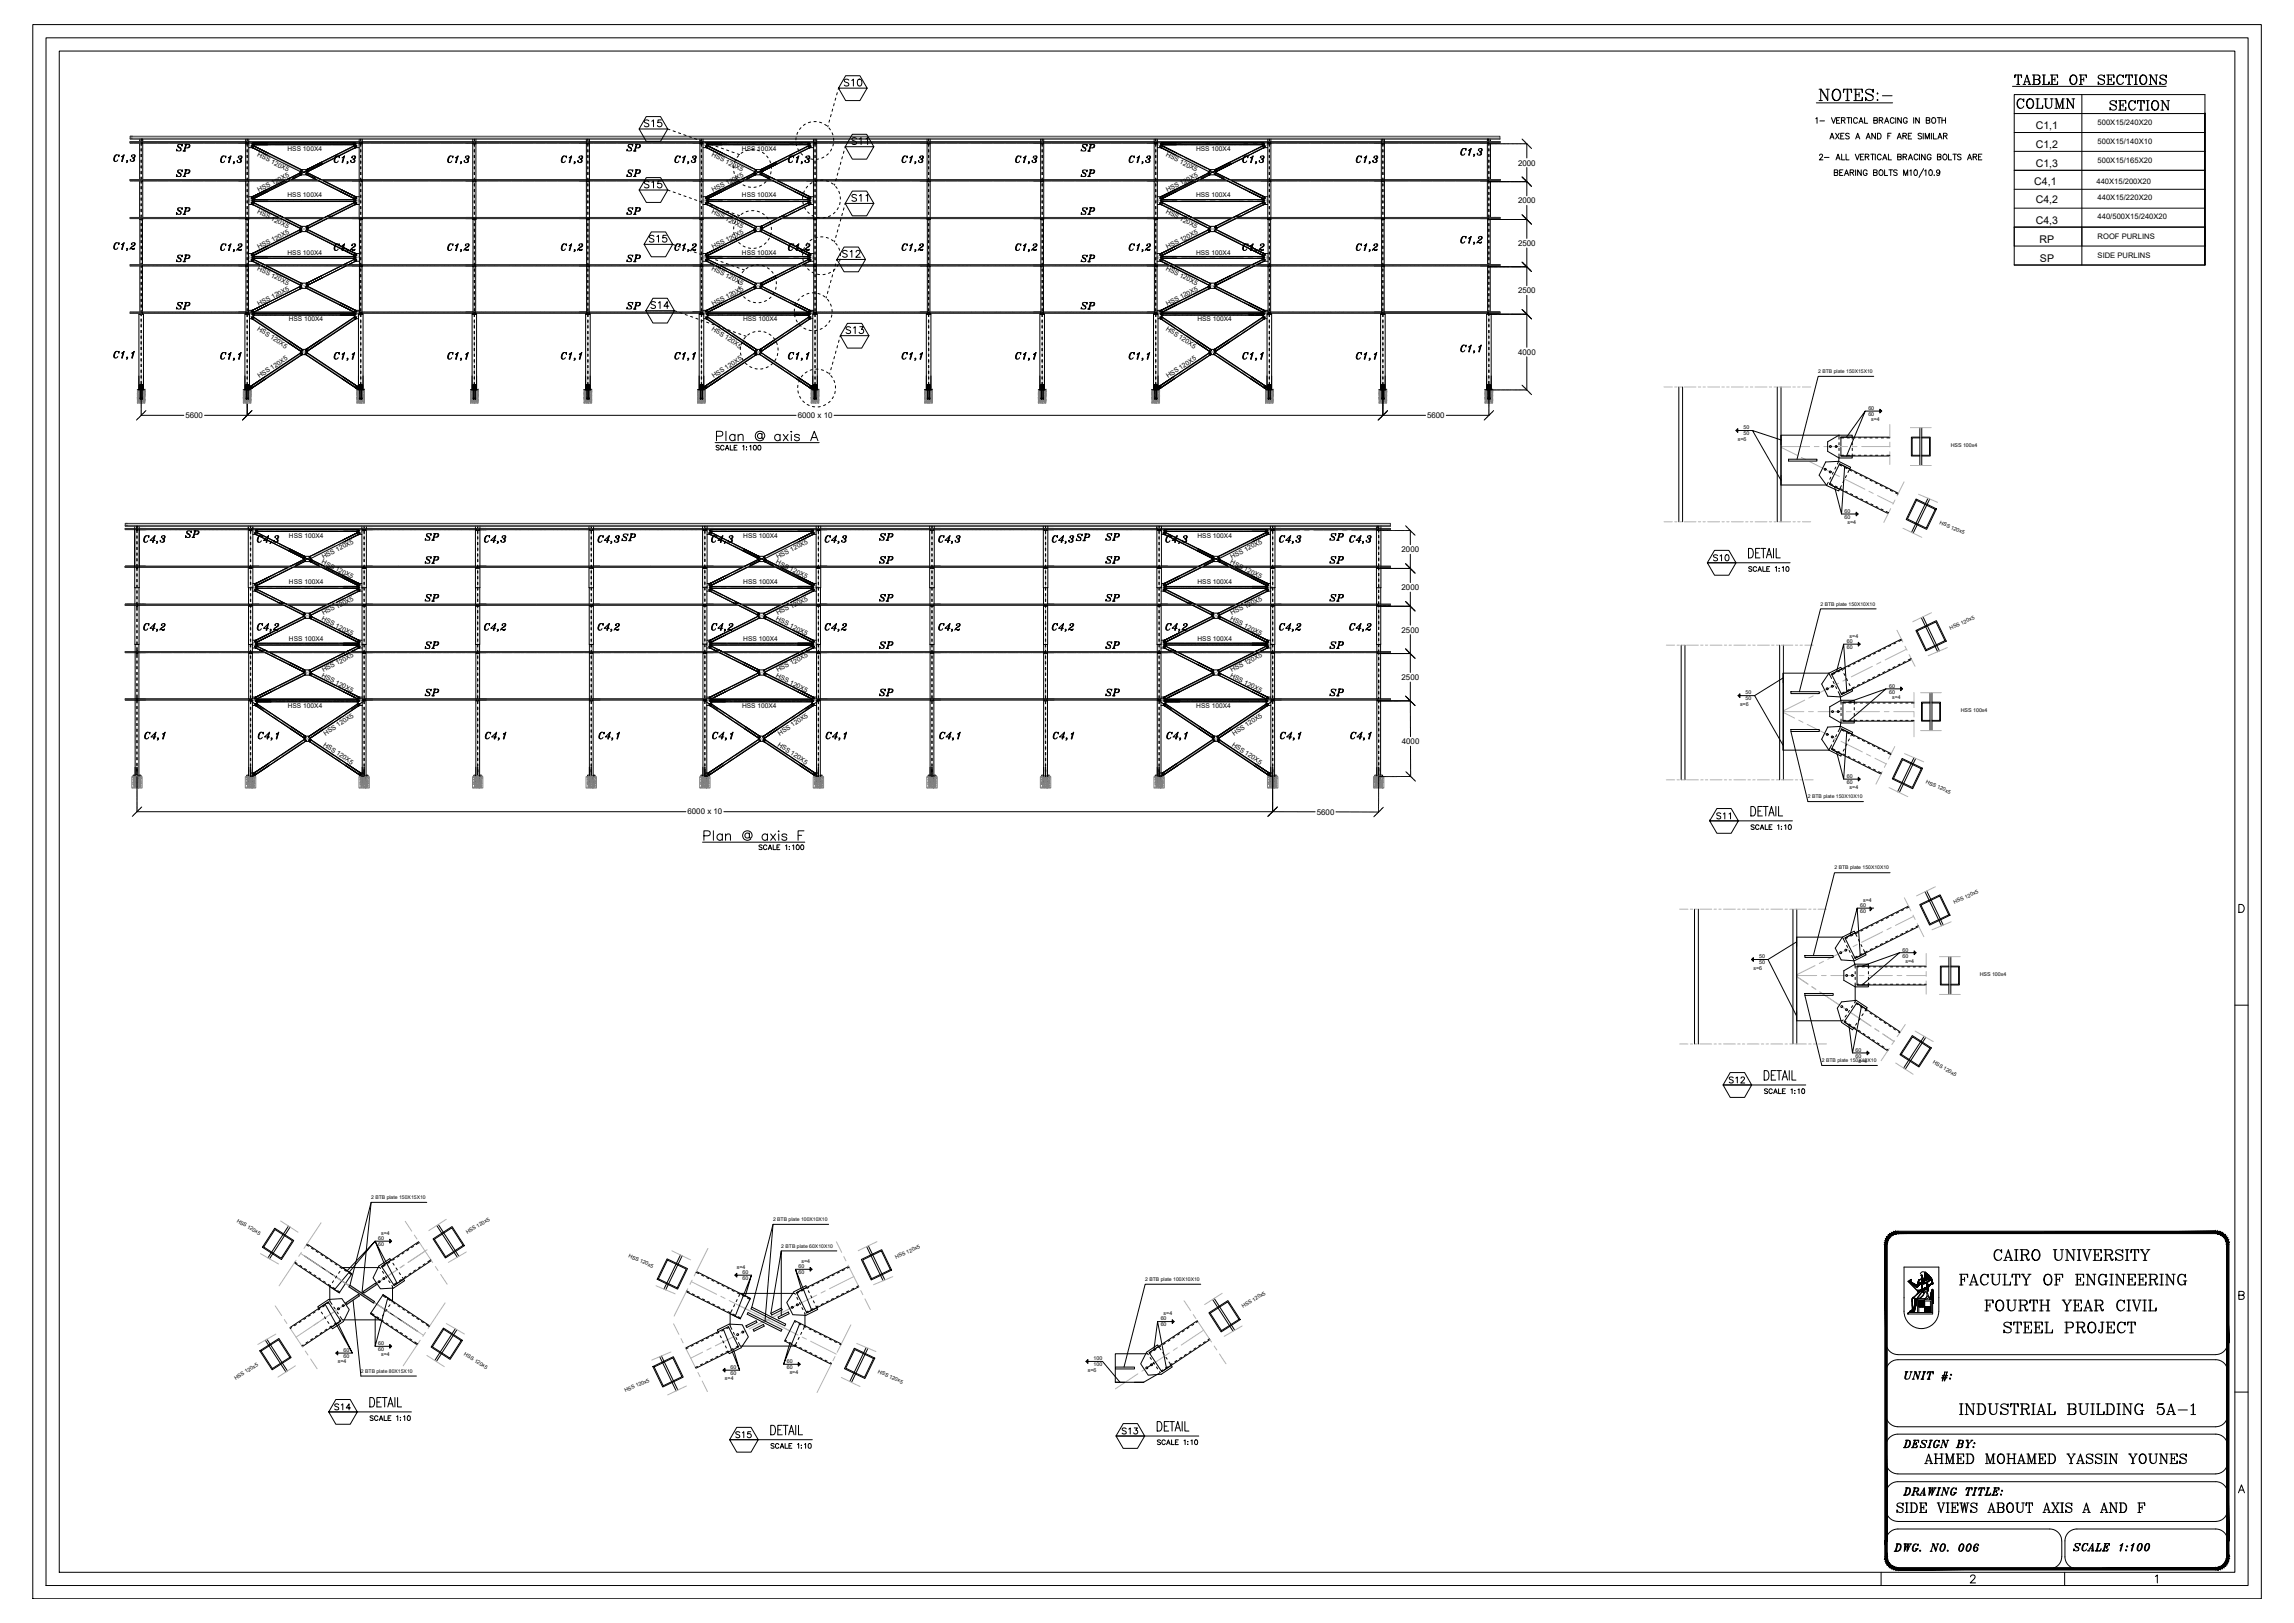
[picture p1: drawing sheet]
<svg xmlns="http://www.w3.org/2000/svg" width="1189mm" height="841mm" viewBox="0 0 1189 841" stroke-linecap="round" stroke-linejoin="round" font-family="sans-serif">
<defs><g id="words">
<text font-size="11.5" x="941" y="55">%%UNOTES:-</text>
<g font-size="9.7">
<text x="1042" y="46">%%UTABLE OF SECTIONS</text>
<text x="1033" y="654">CAIRO UNIVERSITY</text>
<text x="1015" y="667">FACULTY OF ENGINEERING</text>
<text x="1028" y="681">FOURTH YEAR CIVIL</text>
</g>
<g font-size="9.3">
<text x="1038" y="692">STEEL PROJECT</text>
<text x="1015" y="734">INDUSTRIAL BUILDING 5A-1</text>
</g>
<g font-size="8.8">
<text x="1045" y="58">COLUMN</text>
<text x="1093" y="58">SECTION</text>
<text x="997" y="760">AHMED MOHAMED YASSIN YOUNES</text>
<text x="982" y="785">SIDE VIEWS ABOUT AXIS A AND F</text>
</g>
<text font-size="8.4" x="986" y="717">UNIT #:</text>
<g font-size="7.9">
<text x="58" y="131">C1,2</text>
<text x="756" y="184">C1,1</text>
<text x="114" y="188">C1,1</text>
<text x="172" y="188">C1,1</text>
<text x="231" y="188">C1,1</text>
<text x="290" y="188">C1,1</text>
<text x="349" y="188">C1,1</text>
<text x="408" y="188">C1,1</text>
<text x="467" y="188">C1,1</text>
<text x="525" y="188">C1,1</text>
<text x="584" y="188">C1,1</text>
<text x="643" y="188">C1,1</text>
<text x="702" y="188">C1,1</text>
<text x="74" y="283">C4,3</text>
<text x="132" y="283">C4,3</text>
<text x="250" y="283">C4,3</text>
<text x="309" y="283">C4,3</text>
<text x="368" y="283">C4,3</text>
<text x="427" y="283">C4,3</text>
<text x="485" y="283">C4,3</text>
<text x="544" y="283">C4,3</text>
<text x="603" y="283">C4,3</text>
<text x="662" y="283">C4,3</text>
<text x="698" y="283">C4,3</text>
<text x="74" y="328">C4,2</text>
<text x="132" y="328">C4,2</text>
<text x="250" y="328">C4,2</text>
<text x="309" y="328">C4,2</text>
<text x="368" y="328">C4,2</text>
<text x="427" y="328">C4,2</text>
<text x="485" y="328">C4,2</text>
<text x="544" y="328">C4,2</text>
<text x="603" y="328">C4,2</text>
<text x="662" y="328">C4,2</text>
<text x="698" y="328">C4,2</text>
<text x="74" y="385">C4,1</text>
<text x="133" y="385">C4,1</text>
<text x="250" y="385">C4,1</text>
<text x="309" y="385">C4,1</text>
<text x="368" y="385">C4,1</text>
<text x="427" y="385">C4,1</text>
<text x="486" y="385">C4,1</text>
<text x="545" y="385">C4,1</text>
<text x="604" y="385">C4,1</text>
<text x="663" y="385">C4,1</text>
<text x="699" y="385">C4,1</text>
</g>
<g font-size="7.5">
<text x="756" y="82">C1,3</text>
<text x="58" y="85">C1,3</text>
<text x="114" y="86">C1,3</text>
<text x="172" y="86">C1,3</text>
<text x="231" y="86">C1,3</text>
<text x="290" y="86">C1,3</text>
<text x="349" y="86">C1,3</text>
<text x="408" y="86">C1,3</text>
<text x="467" y="86">C1,3</text>
<text x="525" y="86">C1,3</text>
<text x="584" y="86">C1,3</text>
<text x="643" y="86">C1,3</text>
<text x="702" y="86">C1,3</text>
<text x="114" y="132">C1,2</text>
<text x="172" y="132">C1,2</text>
<text x="231" y="132">C1,2</text>
<text x="290" y="132">C1,2</text>
<text x="349" y="132">C1,2</text>
<text x="408" y="132">C1,2</text>
<text x="467" y="132">C1,2</text>
<text x="525" y="132">C1,2</text>
<text x="584" y="132">C1,2</text>
<text x="643" y="132">C1,2</text>
<text x="702" y="132">C1,2</text>
<text x="756" y="128">C1,2</text>
<text x="58" y="187">C1,1</text>
<text x="986" y="751">DESIGN BY:</text>
<text x="986" y="776">DRAWING TITLE:</text>
<text x="981" y="805">DWG. NO. 006</text>
<text x="1074" y="805">SCALE 1:100</text>
</g>
<g font-size="7.1">
<text x="437" y="46">S10</text>
<text x="333" y="67">S15</text>
<text x="441" y="76">S11</text>
<text x="91" y="93">SP</text>
<text x="324" y="93">SP</text>
<text x="560" y="93">SP</text>
<text x="333" y="98">S15</text>
<text x="441" y="105">S11</text>
<text x="335" y="127">S15</text>
<text x="91" y="137">SP</text>
<text x="324" y="137">SP</text>
<text x="436" y="134">S12</text>
<text x="560" y="137">SP</text>
<text x="337" y="161">S14</text>
<text x="437" y="174">S13</text>
<text x="95" y="280">SP</text>
<text x="219" y="281">SP</text>
<text x="321" y="282">SP</text>
<text x="455" y="281">SP</text>
<text x="557" y="282">SP</text>
<text x="572" y="281">SP</text>
<text x="688" y="281">SP</text>
<text x="219" y="293">SP</text>
<text x="455" y="293">SP</text>
<text x="572" y="293">SP</text>
<text x="688" y="293">SP</text>
<text x="219" y="337">SP</text>
<text x="455" y="337">SP</text>
<text x="572" y="337">SP</text>
<text x="688" y="337">SP</text>
<text x="219" y="362">SP</text>
<text x="455" y="362">SP</text>
<text x="572" y="362">SP</text>
<text x="688" y="362">SP</text>
</g>
<g font-size="6.6">
<text x="940" y="65">1- VERTICAL BRACING IN BOTH</text>
<text x="948" y="73">AXES A AND F ARE SIMILAR</text>
<text x="91" y="79">SP</text>
<text x="324" y="79">SP</text>
<text x="560" y="79">SP</text>
<text x="91" y="112">SP</text>
<text x="324" y="112">SP</text>
<text x="560" y="112">SP</text>
<text x="91" y="161">SP</text>
<text x="324" y="161">SP</text>
<text x="560" y="161">SP</text>
<text x="887" y="292">S10</text>
<text x="219" y="313">SP</text>
<text x="455" y="313">SP</text>
<text x="572" y="313">SP</text>
<text x="688" y="313">SP</text>
<text x="889" y="425">S11</text>
<text x="895" y="562">S12</text>
<text x="380" y="746">S15</text>
<text x="581" y="744">S13</text>
</g>
<g font-size="6.2">
<text x="942" y="84">2- ALL VERTICAL BRACING BOLTS ARE</text>
<text x="173" y="732">S14</text>
</g>
<g font-size="5.7">
<text x="370" y="235">SCALE 1:100</text>
<text x="905" y="297">SCALE 1:10</text>
<text x="907" y="431">SCALE 1:10</text>
<text x="914" y="568">SCALE 1:10</text>
<text x="191" y="737">SCALE 1:10</text>
<text x="599" y="750">SCALE 1:10</text>
<text x="399" y="752">SCALE 1:10</text>
</g>
<g font-size="5.5">
<text x="1055" y="67">C1,1</text>
<text x="1055" y="77">C1,2</text>
<text x="1055" y="87">C1,3</text>
<text x="1054" y="96">C4,1</text>
<text x="1055" y="105">C4,2</text>
<text x="1055" y="116">C4,3</text>
<text x="1057" y="126">RP</text>
<text x="1057" y="136">SP</text>
</g>
<text font-size="5.3" x="392" y="441">SCALE 1:100</text>
<g font-size="4.1">
<text x="787" y="86">2000</text>
<text x="787" y="105">2000</text>
<text x="787" y="127">2500</text>
<text x="787" y="152">2500</text>
<text x="787" y="184">4000</text>
<text x="96" y="217">5600</text>
<text x="413" y="217">6000 x 10</text>
<text x="740" y="217">5600</text>
<text x="726" y="286">2000</text>
<text x="726" y="306">2000</text>
<text x="726" y="328">2500</text>
<text x="726" y="352">2500</text>
<text x="726" y="386">4000</text>
<text x="356" y="422">6000 x 10</text>
<text x="682" y="422">5600</text>
</g>
<g font-size="3.9">
<text x="1087" y="65">500X15/240X20</text>
<text x="1087" y="75">500X15/140X10</text>
<text x="1087" y="84">500X15/165X20</text>
<text x="1086" y="95">440X15/200X20</text>
<text x="1087" y="104">440X15/220X20</text>
<text x="1087" y="114">440/500X15/240X20</text>
<text x="1087" y="124">ROOF PURLINS</text>
<text x="1087" y="134">SIDE PURLINS</text>
</g>
<g font-size="3.4">
<text x="133" y="81" transform="rotate(27 133 81)">HSS 120X5</text>
<text x="149" y="78">HSS 100X4</text>
<text x="369" y="81" transform="rotate(27 369 81)">HSS 120X5</text>
<text x="384" y="78">HSS 100X4</text>
<text x="604" y="81" transform="rotate(27 604 81)">HSS 120X5</text>
<text x="620" y="78">HSS 100X4</text>
<text x="134" y="100" transform="rotate(-27 134 100)">HSS 120X5</text>
<text x="370" y="100" transform="rotate(-27 370 100)">HSS 120X5</text>
<text x="605" y="100" transform="rotate(-27 605 100)">HSS 120X5</text>
<text x="149" y="102">HSS 100X4</text>
<text x="384" y="102">HSS 100X4</text>
<text x="620" y="102">HSS 100X4</text>
<text x="133" y="110" transform="rotate(27 133 110)">HSS 120X5</text>
<text x="369" y="110" transform="rotate(27 369 110)">HSS 120X5</text>
<text x="604" y="110" transform="rotate(27 604 110)">HSS 120X5</text>
<text x="134" y="129" transform="rotate(-27 134 129)">HSS 120X5</text>
<text x="149" y="132">HSS 100X4</text>
<text x="370" y="129" transform="rotate(-27 370 129)">HSS 120X5</text>
<text x="384" y="132">HSS 100X4</text>
<text x="605" y="129" transform="rotate(-27 605 129)">HSS 120X5</text>
<text x="620" y="132">HSS 100X4</text>
<text x="133" y="140" transform="rotate(27 133 140)">HSS 120X5</text>
<text x="369" y="140" transform="rotate(27 369 140)">HSS 120X5</text>
<text x="604" y="140" transform="rotate(27 604 140)">HSS 120X5</text>
<text x="134" y="159" transform="rotate(-27 134 159)">HSS 120X5</text>
<text x="370" y="159" transform="rotate(-27 370 159)">HSS 120X5</text>
<text x="605" y="159" transform="rotate(-27 605 159)">HSS 120X5</text>
<text x="150" y="167">HSS 100X4</text>
<text x="385" y="167">HSS 100X4</text>
<text x="621" y="167">HSS 100X4</text>
<text x="133" y="171" transform="rotate(34 133 171)">HSS 120X5</text>
<text x="369" y="171" transform="rotate(34 369 171)">HSS 120X5</text>
<text x="604" y="171" transform="rotate(34 604 171)">HSS 120X5</text>
<text x="134" y="196" transform="rotate(-34 134 196)">HSS 120X5</text>
<text x="370" y="196" transform="rotate(-34 370 196)">HSS 120X5</text>
<text x="605" y="196" transform="rotate(-34 605 196)">HSS 120X5</text>
<text x="150" y="279">HSS 100X4</text>
<text x="385" y="279">HSS 100X4</text>
<text x="621" y="279">HSS 100X4</text>
<text x="166" y="292" transform="rotate(27 166 292)">HSS 120X5</text>
<text x="168" y="290" transform="rotate(-27 168 290)">HSS 120X5</text>
<text x="402" y="292" transform="rotate(27 402 292)">HSS 120X5</text>
<text x="403" y="290" transform="rotate(-27 403 290)">HSS 120X5</text>
<text x="637" y="292" transform="rotate(27 637 292)">HSS 120X5</text>
<text x="638" y="290" transform="rotate(-27 638 290)">HSS 120X5</text>
<text x="150" y="303">HSS 100X4</text>
<text x="385" y="303">HSS 100X4</text>
<text x="621" y="303">HSS 100X4</text>
<text x="166" y="321" transform="rotate(27 166 321)">HSS 120X5</text>
<text x="168" y="319" transform="rotate(-27 168 319)">HSS 120X5</text>
<text x="402" y="321" transform="rotate(27 402 321)">HSS 120X5</text>
<text x="403" y="319" transform="rotate(-27 403 319)">HSS 120X5</text>
<text x="637" y="321" transform="rotate(27 637 321)">HSS 120X5</text>
<text x="638" y="319" transform="rotate(-27 638 319)">HSS 120X5</text>
<text x="150" y="332">HSS 100X4</text>
<text x="385" y="332">HSS 100X4</text>
<text x="621" y="332">HSS 100X4</text>
<text x="166" y="351" transform="rotate(27 166 351)">HSS 120X5</text>
<text x="168" y="348" transform="rotate(-27 168 348)">HSS 120X5</text>
<text x="402" y="351" transform="rotate(27 402 351)">HSS 120X5</text>
<text x="403" y="348" transform="rotate(-27 403 348)">HSS 120X5</text>
<text x="637" y="351" transform="rotate(27 637 351)">HSS 120X5</text>
<text x="638" y="348" transform="rotate(-27 638 348)">HSS 120X5</text>
<text x="149" y="367">HSS 100X4</text>
<text x="385" y="367">HSS 100X4</text>
<text x="620" y="367">HSS 100X4</text>
<text x="169" y="381" transform="rotate(-34 169 381)">HSS 120X5</text>
<text x="404" y="381" transform="rotate(-34 404 381)">HSS 120X5</text>
<text x="640" y="381" transform="rotate(-34 640 381)">HSS 120X5</text>
<text x="167" y="386" transform="rotate(34 167 386)">HSS 120X5</text>
<text x="403" y="386" transform="rotate(34 403 386)">HSS 120X5</text>
<text x="638" y="386" transform="rotate(34 638 386)">HSS 120X5</text>
</g>
<g font-size="2.7">
<text x="968" y="212">60</text>
<text x="968" y="216">60</text>
<text x="970" y="218">s=4</text>
<text x="904" y="223">50</text>
<text x="904" y="226">50</text>
<text x="901" y="228">s=6</text>
<text x="1011" y="232" transform="rotate(1 1011 232)">HSS 100x4</text>
<text x="956" y="266">60</text>
<text x="956" y="269">60</text>
<text x="958" y="272">s=4</text>
<text x="1005" y="271" transform="rotate(24 1005 271)">HSS 120x5</text>
<text x="1011" y="326" transform="rotate(-24 1011 326)">HSS 120x5</text>
<text x="957" y="333">60</text>
<text x="959" y="330">s=4</text>
<text x="957" y="336">60</text>
<text x="905" y="360">50</text>
<text x="979" y="356">60</text>
<text x="979" y="359">60</text>
<text x="902" y="366">s=6</text>
<text x="905" y="363">50</text>
<text x="981" y="362">s=4</text>
<text x="1016" y="369" transform="rotate(1 1016 369)">HSS 100x4</text>
<text x="957" y="403">60</text>
<text x="957" y="406">60</text>
<text x="998" y="406" transform="rotate(24 998 406)">HSS 120x5</text>
<text x="959" y="409">s=4</text>
<text x="966" y="467">s=4</text>
<text x="964" y="473">60</text>
<text x="964" y="470">60</text>
<text x="1013" y="468" transform="rotate(-24 1013 468)">HSS 120x5</text>
<text x="912" y="497">50</text>
<text x="986" y="493">60</text>
<text x="986" y="496">60</text>
<text x="909" y="502">s=6</text>
<text x="912" y="500">50</text>
<text x="988" y="499">s=4</text>
<text x="1026" y="506" transform="rotate(1 1026 506)">HSS 100x4</text>
<text x="962" y="545">60</text>
<text x="962" y="548">60</text>
<text x="963" y="551">s=4</text>
<text x="1001" y="551" transform="rotate(31 1001 551)">HSS 120x5</text>
<text x="122" y="633" transform="rotate(31 122 633)">HSS 120x5</text>
<text x="198" y="640">s=4</text>
<text x="242" y="639" transform="rotate(-31 242 639)">HSS 120x5</text>
<text x="196" y="646">60</text>
<text x="196" y="643">60</text>
<text x="326" y="651" transform="rotate(24 326 651)">HSS 120x5</text>
<text x="464" y="652" transform="rotate(-24 464 652)">HSS 120x5</text>
<text x="382" y="657">s=4</text>
<text x="414" y="657">60</text>
<text x="415" y="654">s=4</text>
<text x="385" y="663">60</text>
<text x="385" y="660">60</text>
<text x="414" y="660">60</text>
<text x="644" y="678" transform="rotate(-31 644 678)">HSS 120x5</text>
<text x="603" y="681">s=4</text>
<text x="602" y="687">60</text>
<text x="602" y="684">60</text>
<text x="178" y="701">60</text>
<text x="196" y="697">60</text>
<text x="196" y="700">60</text>
<text x="175" y="706">s=4</text>
<text x="178" y="704">60</text>
<text x="198" y="703">s=4</text>
<text x="240" y="702" transform="rotate(31 240 702)">HSS 120x5</text>
<text x="408" y="706">60</text>
<text x="567" y="705">100</text>
<text x="379" y="709">60</text>
<text x="379" y="713">60</text>
<text x="408" y="709">60</text>
<text x="409" y="712">s=4</text>
<text x="455" y="711" transform="rotate(24 455 711)">HSS 120x5</text>
<text x="564" y="711">s=6</text>
<text x="567" y="708">100</text>
<text x="122" y="715" transform="rotate(-31 122 715)">HSS 120x5</text>
<text x="376" y="715">s=4</text>
<text x="324" y="721" transform="rotate(-24 324 721)">HSS 120x5</text>
</g>
<g font-size="2.6">
<text x="942" y="193">2 BTB plate 150X15X10</text>
<text x="943" y="314">2 BTB plate 150X10X10</text>
<text x="937" y="414">2 BTB plate 150X10X10</text>
<text x="951" y="451">2 BTB plate 150X10X10</text>
<text x="944" y="550">2 BTB plate 150X10X10</text>
<text x="192" y="621">2 BTB plate 150X15X10</text>
<text x="401" y="633">2 BTB plate 100X10X10</text>
<text x="405" y="646">2 BTB plate 60X10X10</text>
<text x="593" y="664">2 BTB plate 100X10X10</text>
<text x="187" y="711">2 BTB plate 80X15X10</text>
</g>
</g></defs>
<!-- layer: axis -->
<g fill="none" stroke="#b3b3b3" stroke-width=".52">
<path d="M73 75v11M129 75h-1v11M129 75h1M130 75h.1M130 76h.1M130 76h1M132 76h.1M132 77h.1M133 77h1M134 77v1M134 78h1M135 78l1 1"/>
<path d="M137 79h.1M137 79h1M138 80h1M139 80h.1M181 77v1M182 77h-1M182 77h.1M183 77h.1M184 76h-1M184 76h.1M185 76h-1M185 75v1"/>
<path d="M186 75h-1M186 75h1v11M246 75v11M305 75v11M364 75v11M364 75h6M364 75l8 4M372 75h3M374 80l3 1M377 75h12M392 75h2M397 75h12"/>
<path d="M411 75h3M416 75h6M422 75v11M422 75l-8 4M481 75v11M540 75v11M599 75v11M599 75h6M599 75l9 4M608 75h2M610 80l2 1M612 75h13"/>
<path d="M627 75h3M632 75h12M647 75h2M652 75h6M658 75v11M658 75l-9 4M717 75v11M772 75v18M73 88v2M73 93v12M128 88v2M128 93v12"/>
<path d="M136 100h.1M137 100h.1M139 99l-2 1M139 98v1M139 80l2 1M140 98h-1M140 98h.1M141 81h.1M141 97l-1 1M141 97h.1M141 81l1 1M142 82h1"/>
<path d="M143 97h-2M143 82h.1M143 96h.1M144 82l1 1M144 96h.1M145 96h-1M145 95v1M145 83h.1M145 95h.1M146 83h.1M146 95h.1M146 83v1"/>
<path d="M146 84h1M147 95h-1M147 84h.1M147 94v1M148 84h.1M148 94h.1M148 84v1M149 85h.1M149 94h.1M149 85h1M150 93h-1M150 85h.1"/>
<path d="M150 93h.1M150 86h1M151 93h-1M151 86h.1M151 93h.1M151 86h1M152 92h-1M152 86h.1M152 92h.1M152 87h.1M152 87h1M153 92h-1"/>
<path d="M153 87h.1M153 91v1M153 87h1M153 91h.1M154 88h.1M154 91h-1M155 88h.1M155 90v1M155 88l2 1M155 90h.1M156 90h-1M157 90h-1"/>
<path d="M157 89v1M157 89l1 1M158 90h1M159 89h-2M159 90h.1M159 88v1M160 90h.1M160 88h.1M160 90l2 1M161 88h-1M161 88h.1M162 87h-1"/>
<path d="M162 91h.1M162 91v1M162 87h.1M162 92h1M163 92h.1M163 92h1M164 86l-2 1M164 92h.1M164 86h.1M164 93h.1M164 93h2M165 86h-1"/>
<path d="M165 85h.1M166 85h-1M166 94h.1M166 85h.1M167 94h.1M167 94h1M167 84v1M168 94v1M168 84h-1M168 95h.1M168 84h.1M169 95h.1"/>
<path d="M169 84h.1M169 95l1 1M169 83v1M170 83h-1M171 96h.1M171 96h1M172 97h1M173 97h.1M173 97l2 1M175 98h.1M175 98l2 1M177 99h.1"/>
<path d="M178 99l1 1M187 88v2M187 93v12M246 88v2M246 93v12M305 88v2M305 93v12M364 88v2M364 93v12M372 100l-8 4 8 4M377 97l-3 2M379 82l11 6"/>
<path d="M390 91l-11 5M392 89l2 1M394 89l-2 1M396 91l11 5M407 82l-11 6M409 97l3 2M414 100l8 4-8 4M422 88v2M422 93v12M481 88v2M481 93v12M540 88v2"/>
<path d="M540 93v12M599 88v2M599 93v12M608 100l-9 4 9 4M612 97l-2 2M614 82l11 6M625 91l-11 5M627 89l3 1M630 89l-3 1M632 91l11 5M643 82l-11 6M645 97l2 2"/>
<path d="M649 100l9 4-9 4M658 88v2M658 93v12M717 88v2M717 93v12M772 94v19M73 108v2M73 113v12M128 108v2M128 113v12M128 104h59M129 104h.1"/>
<path d="M129 104h-1h1M129 103h.1M129 105h1M130 103h-1M130 105h.1M130 103h.1M130 105h1M131 103h-1M131 106h.1M131 102h.1M132 106h.1M132 102h.1"/>
<path d="M133 106h.1M133 107h1M133 101v1M134 107h.1M134 101h-1M134 107h1M134 101h.1M135 101h.1M135 107l1 1M135 100v1M136 108h.1M136 100h-1"/>
<path d="M137 108h.1M137 108l1 1M138 109h.1M138 109h1M139 109h.1M139 109l2 1M141 110v1M141 111h1M142 111h.1M142 111h1M143 111v1M143 112h.1"/>
<path d="M144 112h1M145 113h.1M146 113h.1M146 113h1M147 113v1M148 114h.1M149 114h.1M149 114l1 1M150 115h.1M150 115h1M151 115h.1M151 116h1"/>
<path d="M152 116h.1M152 116h1M153 116h.1M153 117h1M154 117h.1M155 117h.1M155 120h.1M155 117l1 1M156 119l-1 1M156 118l1 1M157 119h-1M157 119h.1"/>
<path d="M158 119h.1M158 119h1M159 119v1M159 118l-2 1M160 120h.1M160 118h.1M160 120h1M161 117l-1 1M161 117h.1M162 117h-1M162 117h.1M162 116h.1"/>
<path d="M164 116h-2M164 115h.1M165 115h-1M165 115h.1M166 114l-1 1M166 114h.1M168 113l-1 1M169 113h-1M170 113h-1M170 112h.1M171 112h.1M173 111l-2 1"/>
<path d="M173 111h.1M175 110l-2 1M175 110h.1M177 109l-2 1M177 109h.1M179 100h1M179 108l-1 1M180 108h.1M180 100l2 1M181 107l-1 1M182 107h-1M182 101v1"/>
<path d="M182 106h.1M183 102h.1M183 106h.1M183 102h1M184 102h.1M184 106h-1M184 105h.1M184 103h1M185 105h-1M185 103h.1M185 105h.1M185 103h1"/>
<path d="M186 105h-1M186 104h.1M186 104h1h-1M187 108v2M187 113v12M246 108v2M246 113v12M305 108v2M305 113v12M364 108v2M364 113v12M364 104h6"/>
<path d="M372 104h3M374 109l3 1M377 104h12M379 112l11 5M392 104h2M392 118l2 1M394 118l-2 1M397 104h12M407 112l-11 5M411 104h3M412 109l-3 1M416 104h6"/>
<path d="M422 108v2M422 113v12M481 108v2M481 113v12M540 108v2M540 113v12M599 108v2M599 113v12M599 104h6M608 104h2M610 109l2 1M612 104h13"/>
<path d="M614 112l11 5M627 104h3M627 118l3 1M630 118l-3 1M632 104h12M643 112l-11 5M647 104h2M647 109l-2 1M652 104h6M658 108v2M658 113v12M717 108v2"/>
<path d="M717 113v12M772 113v9M73 132v12M128 132v12M129 133h41M129 134h1M130 133h-1M130 134h.1M130 132h.1M130 135h1M131 132h-1M132 135h.1"/>
<path d="M132 131v1M132 136h.1M132 131h.1M133 136h.1M133 136h1M134 130l-1 1M134 136v1M135 137h.1M135 130h-1M135 137l1 1M136 130h-1M136 129h.1"/>
<path d="M137 138h.1M137 129h.1M137 138h1M138 138l1 1M139 128l-2 1M139 139h.1M139 128h.1M139 139l2 1M140 127l-1 1M141 127h-1M141 140h.1M141 127h.1"/>
<path d="M141 140h1M143 126l-2 1M143 126h.1M145 125l-1 1M145 125h.1M146 125h-1M146 124v1M147 124h-1M148 124h.1M148 123h.1M149 123h.1M150 123h-1"/>
<path d="M150 123h.1M150 122h.1M151 122h-1M151 122h.1M152 122h-1M152 121h.1M153 121h-1M153 121h.1M154 120l-1 1M154 120h.1M161 120l1 1M162 121h.1"/>
<path d="M162 121h1M163 121h.1M163 122h1M164 122h.1M164 122h1M165 123h1M166 123h.1M167 123h.1M167 124h1M168 124h.1M169 124h.1M169 124l1 1"/>
<path d="M187 132v12M246 132v12M305 132v12M364 132v12M364 133h6M372 129l-8 4 8 5M372 133h3M374 139l3 1M377 127l-3 1M377 133h12M390 120l-11 6M392 133h2"/>
<path d="M396 120l11 6M397 133h12M412 139l-3 1M414 129l8 4-8 5M422 132v12M481 132v12M540 132v12M599 132v12M599 133h6M608 129l-9 4 8 4M608 133h2M608 138l13 6"/>
<path d="M612 127l-2 1M612 133h13M625 120l-11 6M627 133h3M632 120l11 6M632 133h12M649 138l-13 6M649 129l9 4-8 4M658 132v12M717 132v12M772 129v8M772 138v8"/>
<path d="M73 147v2M73 152v12M128 147v2M128 152v12M142 140l1 1M143 141h.1M144 141h.1M144 142h1M145 142h.1M146 142h.1M146 143h1M148 143h.1"/>
<path d="M148 143v1M149 144h.1M149 144h1M150 144h.1M150 144l1 1M151 145h.1M151 145h1M152 145h.1M152 145l1 1M153 146h.1M153 146l1 1M155 147h.1"/>
<path d="M155 147h1M156 147l1 1M157 148h.1M158 148l1 1M160 149h.1M160 149l1 1M161 150h1M162 150h.1M162 150l2 1M164 151h.1M164 152h1M165 152h1"/>
<path d="M166 152h.1M166 152v1M167 153h1M168 154h.1M169 154h.1M169 154h1M170 154v1M171 155h.1M171 155h1M172 155l1 1M173 156h.1M173 156l2 1"/>
<path d="M175 157h.1M175 157h1M176 157h.1M176 158h1M177 158h.1M178 158h.1M178 159h1M180 159h.1M180 160h1M181 160h1M187 147v2M187 152v12"/>
<path d="M246 147v2M246 152v12M305 147v2M305 152v12M364 147v2M364 152v12M372 158l-8 5 10 7M377 156l-3 1M379 141l11 5M390 150l-11 5M392 148l2 1M394 148l-2 1"/>
<path d="M396 150l11 5M407 141l-11 5M409 156l3 1M414 158l8 5-10 7M422 147v2M422 152v12M481 147v2M481 152v12M540 147v2M540 152v12M599 147v2M599 152v12"/>
<path d="M612 156l-13 7 10 7M616 154l-2 1M623 145l2 1M627 148l11 5M629 148l-10 5M634 145l-2 1M640 154l3 1M645 156l13 7-10 7M658 147v2M658 152v12M717 147v2M717 152v12"/>
<path d="M772 149v2M772 153v9M73 166v3M73 171v13M128 166v3M128 171v13M130 164l1 1M131 165h1M132 165l1 1M133 166l1 1M134 167h.1M134 167h1"/>
<path d="M135 168h.1M135 168h1M136 168h.1M136 168l1 1M137 169h1M138 169l1 1M139 170l1 1M140 171h1M141 172h.1M141 172h1M142 172l1 1M143 173h.1"/>
<path d="M144 173h.1M144 173v1M145 174h.1M146 174v1M146 175h.1M147 175l3 2M150 177v1M150 178h2M152 179h.1M152 179l1 1M153 180h1M154 180h.1"/>
<path d="M163 179l-3 1M163 179h.1M164 178h.1M165 178h.1M165 177v1M166 177h.1M167 176l-1 1M167 176h.1M171 174l-4 2M173 172l-2 2M173 172h.1M174 172h-1"/>
<path d="M174 172h.1M174 171h.1M175 171h-1M175 171h.1M176 170l-1 1M176 170h.1M177 170h-1M177 170h.1M177 169h.1M178 169h-1M178 169h.1M179 168l-1 1"/>
<path d="M180 168h-1M181 167h-1M182 160h.1M182 160v1M183 161h.1M183 161h1M183 165l-2 2M184 165h-1M184 161h.1M184 161l1 1M184 165h.1M185 162h.1"/>
<path d="M185 164l-1 1M185 164h.1M185 162h1M186 163l-1 1M186 163h.1M186 162l1 1h-1M187 166v3M187 171v13M187 163h-59l2 1M246 166v3M246 171v13M305 166v3"/>
<path d="M305 171v13M364 166v3M364 171v13M364 163h6M372 163h3M376 171l2 1M377 163h12M380 174l10 6M392 163h2M397 163h12M406 174l-10 6M410 171l-2 1"/>
<path d="M411 163h3M416 163h6M422 166v3M422 171v13M481 166v3M481 171v13M540 166v3M540 171v13M599 166v3M599 171v13M599 163h6M608 163h2"/>
<path d="M611 171l2 1M612 163h13M615 174l10 6M627 163h3M632 163h12M642 174l-11 6M646 171l-2 1M647 163h2M652 163h6M658 166v3M658 171v13M717 166v3"/>
<path d="M717 171v13M772 162v7M772 171v3M772 176v12M73 191v11M128 191v11h1M132 199l-2 2M133 199h-1M133 199h.1M134 198l-1 1M134 198h.1M135 198h-1"/>
<path d="M135 197h.1M136 197h-1M136 197h.1M140 194l-4 3M142 193l-2 1M143 192h-1M143 192h.1M144 191v1M144 191h.1M145 191h.1M146 190h.1M147 189v1"/>
<path d="M147 189h.1M148 189h-1M148 189h.1M149 188l-1 1M150 187l-1 1M153 186l-3 1M153 185v1M154 185h-1M154 185h.1M154 180h1M155 184l-1 1M155 181h.1"/>
<path d="M155 184h.1M156 181h.1M156 184h.1M156 181v1M156 182h.1M156 183v1M157 182h.1M157 183h.1M157 182v1M158 182l2 2M159 182h-1M160 181l-1 1"/>
<path d="M160 181h.1M160 184l2 1M162 185v1M162 186h1M164 186h.1M164 187h.1M165 187h.1M165 187l1 1M166 188h.1M166 188l1 1M167 189h.1M168 189l2 1"/>
<path d="M170 191h1M171 191h.1M171 191l1 1M172 192h.1M172 192h1M173 193h.1M173 193h1M174 193h.1M174 193l1 1M175 194h.1M175 194l1 1M176 195h.1"/>
<path d="M176 195h1M177 195h.1M177 196l3 1M180 198h1M181 198l1 1M182 199h1M183 199l1 1M187 191v11h-1M246 191v11M305 191v11M364 191v11l10-7M378 193l-2 1"/>
<path d="M390 184l-10 7M392 182l2 1M394 182l-2 1M396 184l10 7M408 193l2 1M422 191v11l-10-7M481 191v11M540 191v11M599 191v11l10-7M613 193l-2 1M625 184l-10 7M627 182l2 1"/>
<path d="M629 182l-2 1M631 184l11 7M644 193l2 1M658 191v11l-10-7M717 191v11M772 191v2M772 196v6M129 201h.1M130 201h-1M130 201h.1M184 200h.1M184 200l1 1"/>
<path d="M185 201h.1M185 201h1M186 201h.1M186 202h.1M862 201h5M868 201h1M870 201h2M873 201h6M880 201h1M883 201h1M885 201h6M892 201h2"/>
<path d="M895 201h1M897 201h6M905 201h1M907 201h1M910 201h6M917 201h1M919 201h2M922 201h6M929 201h1M932 201h1M934 201h4M923 232l8 4"/>
<path d="M923 231h15M934 237l2 1M938 239l11 6M940 231h3M945 231h12M960 231h2M965 231h14M979 220v7M979 229v3M979 234v7M990 222h11M951 246l2 1"/>
<path d="M955 248l11 5M969 255l2 1M973 257l8 4M982 259l-1 2M987 250l-4 7M990 241h11M994 256l10 4M71 275v18M130 275v11M143 275h13M158 275h2M163 275h12"/>
<path d="M178 275h2M183 275h6M189 275v11M189 275l-9 4M248 275v11M306 275v11M365 275v11M379 275h12M394 275h2M398 275h13M413 275h3M418 275h6"/>
<path d="M424 275v11M424 275l-8 4M483 275v11M542 275v11M601 275v11M649 280h.1M650 280h.1M651 279l-1 1M651 279h.1M652 279h-1M652 279h.1M653 278l-1 1"/>
<path d="M653 278h.1M654 278h-1M654 278h.1M655 277h-1M655 277h.1M656 277h.1M657 276h-1M658 276h.1M659 275l-1 1M660 275v11M660 275h14M660 275h-1"/>
<path d="M676 275h2M681 275h12M701 275h14v11M715 275v11M862 270h5M868 270h1M870 270h2M873 270h6M880 270h1M883 270h1M885 270h6M892 270h2"/>
<path d="M895 270h1M897 270h6M905 270h1M907 270h1M910 270h6M917 270h1M919 270h2M922 270h6M929 270h1M932 270h1M934 270h4M980 264l-4 7"/>
<path d="M986 274l10 4M71 294h.1M71 295v18M130 288v3M130 293v13M143 298l-2 1M145 282l11 6M156 291l-11 6M158 289l2 1M160 289l-2 1M163 291l11 6M174 282l-11 6"/>
<path d="M176 298l2 1M178 280l-2 1M189 288v3M189 293v13M248 288v3M248 293v13M306 288v3M306 293v13M365 288v3M365 293v13M378 298l-2 1M380 282l11 6"/>
<path d="M391 291l-11 6M394 289l2 1M396 289l-2 1M398 291l11 6M409 282l-11 6M411 298l2 1M413 280l-2 1M424 288v3M424 293v13M483 288v3M483 293v13M542 288v3"/>
<path d="M542 293v13M601 288v3M601 293v13M610 300h-1M610 300h.1M611 299l-1 1M613 298l-2 1M613 298h.1M614 298h-1M614 298h.1M615 297l-1 1M615 297h.1"/>
<path d="M617 296l-2 1M617 296h.1M618 296h-1M618 296h.1M619 295h-1M619 284h.1M619 295h.1M620 284l1 1M620 295h.1M621 285h.1M621 294l-1 1M622 285h.1"/>
<path d="M622 285v1M622 286h1M623 293h-1M623 286h1M624 293h-1M624 286h.1M624 287h.1M625 287h.1M625 287h1M626 292l-2 1M626 287h.1M626 292h.1"/>
<path d="M626 288h.1M626 288h1M626 291v1M627 291h.1M627 288h.1M627 288h1M628 291h-1M628 291h.1M628 289h.1M628 289h1M629 290l-1 1M629 290h.1"/>
<path d="M629 289h.1M629 289l1 1M630 290h-1M631 290h.1M631 289l-1 1M631 289h.1M631 290l1 1M632 289h-1M632 289h.1M632 291h1M633 291h.1M633 288h.1"/>
<path d="M634 291l1 1M634 288h.1M635 287h-1M635 287h.1M636 292h.1M636 287h.1M636 292l1 1M637 293h.1M637 286h-1M637 293h1M637 286h.1M638 286h.1"/>
<path d="M639 285l-1 1M639 294h1M640 285h-1M640 294v1M640 285h.1M640 295h.1M640 295h1M641 284l-1 1M641 295h1M642 284h-1M642 296h.1M642 284h.1"/>
<path d="M642 296l2 1M644 283l-2 1M644 297h.1M644 283h.1M644 282v1M645 297h.1M645 297l1 1M646 282h-1M646 282h.1M646 298h1M646 281v1M647 281h.1"/>
<path d="M647 298l1 1M648 281h-1M648 281h.1M649 299h.1M649 299h1M650 300h1M651 300h.1M660 288v3M660 293v13M715 288v3M715 293v13M71 314v8"/>
<path d="M130 308v2M130 313v12M130 304h6M138 300l-8 4 8 5M138 304h3M141 310l2 1M143 304h13M145 312l11 5M158 304h2M158 319l2 1M160 319l-2 1M163 304h12"/>
<path d="M174 312l-11 5M178 304h2M178 310l-2 1M180 300l9 4-9 5M183 304h6M189 308v2M189 313v12M248 308v2M248 313v12M306 308v2M306 313v12M365 308v2"/>
<path d="M365 313v12M365 304h6M374 300l-9 4 9 5M374 304h2M376 310l2 1M379 304h12M380 312l11 5M394 304h2M394 319l2 1M396 319l-2 1M398 304h13M409 312l-11 5"/>
<path d="M413 304h3M413 310l-2 1M416 300l8 4-8 5M418 304h6M424 308v2M424 313v12M483 308v2M483 313v12M542 308v2M542 313v12M601 308v2M601 313v12"/>
<path d="M601 304h59M601 304l1 1M602 304h.1M602 305h1M603 305h.1M603 303l-1 1M603 305v1M603 306h1M604 303h-1M604 306h.1M604 303h.1M604 306h1"/>
<path d="M605 306h.1M605 307h.1M605 302l-1 1M605 307h1M606 302h-1M606 307h.1M606 302h.1M606 307l1 1M607 308h.1M607 301l-1 1M608 308h.1M608 301h-1"/>
<path d="M608 308h1M608 301h.1M608 300v1M609 308v1M609 309h.1M610 309h.1M610 309l1 1M611 310h1M612 310h.1M613 310h.1M613 311h1M614 311h1"/>
<path d="M615 311l1 1M616 312h.1M616 312h1M617 312v1M617 313h.1M617 313h1M619 314h1M621 314v1M621 315h1M622 315h1M623 315v1M623 316h2"/>
<path d="M625 316v1M626 317h.1M626 317h1M627 317l1 1M628 318h.1M628 318h1M629 320h-1M629 320h.1M629 319h1M630 319h-1M630 319h.1M630 319h1"/>
<path d="M631 320h.1M631 319h-1M631 318h.1M632 320h.1M632 318h.1M634 317l-2 1M634 317h.1M636 316l-2 1M636 316h.1M638 315l-1 1M638 315h.1M639 315h-1"/>
<path d="M639 315h.1M641 314l-2 1M643 313h-1M643 313h.1M644 312l-1 1M644 312h.1M645 312h-1M646 311l-1 1M647 311h-1M647 310h.1M648 310h.1M649 310h-1"/>
<path d="M649 309v1M650 309h.1M651 309h-1M651 309h.1M651 300l2 1M652 308l-1 1M652 308h.1M653 301h.1M653 308h-1M653 301l1 1M654 307l-1 1M654 302h1"/>
<path d="M654 307h.1M655 302h.1M655 307h-1M656 302v1M656 306h-1M656 303h1M656 306h.1M657 303h.1M658 303h.1M658 303v1M658 305l-1 1M658 304h2l-1 1"/>
<path d="M658 305h.1M659 305h.1M660 308v2M660 313v12M715 308v3M715 313v12M1001 318l-10 4M71 330v8M71 338h.1M71 339v8M130 333v12M130 334h6"/>
<path d="M138 329l-8 5 8 4M138 334h3M141 339l2 1M143 334h13M156 321l-11 5M158 334h2M163 321l11 5M163 334h12M176 327l2 1M178 334h2M178 339l-2 1M180 329l9 5-9 4"/>
<path d="M183 334h6M189 328v2M189 333v12M248 333v12M306 333v12M365 333v12M365 334h6M374 329l-9 5 9 4M374 334h2M376 339l2 1M379 334h12M391 321l-11 5"/>
<path d="M394 334h2M398 321l11 5M398 334h13M411 327l2 1M413 334h3M413 339l-2 1M416 329l8 5-8 4M418 334h6M424 333v12M483 333v12M542 333v12M601 333v12"/>
<path d="M602 333l-1 1h59M602 333h.1M603 333h.1M604 332l-1 1M605 332h-1M605 332h.1M606 331l-1 1M620 324h-1M620 324h.1M622 323l-1 1M622 323h.1M623 323h.1"/>
<path d="M623 322v1M624 322h-1M625 322h.1M625 321v1M626 321h.1M627 321h-1M627 321h.1M628 320l-1 1M633 320v1M633 321h1M634 321h.1M634 321h1"/>
<path d="M635 321v1M635 322h1M636 322h.1M637 322h.1M637 322l1 1M638 323h1M639 323h.1M639 323v1M639 324h1M640 324h1M641 324v1M641 325h.1"/>
<path d="M641 325h1M642 325l1 1M643 326h.1M644 326h1M645 326v1M645 327h.1M646 327h.1M646 327h1M647 327v1M647 340h.1M648 328h.1M648 340h.1"/>
<path d="M649 339l-1 1M649 328h.1M649 329h1M650 339h-1M650 329h.1M650 339h.1M650 329h1M651 338h-1M651 329h.1M651 329l1 1M652 330h.1M652 330h1"/>
<path d="M653 337l-1 1M653 330v1M653 331h.1M653 337h.1M653 331h1M654 337h.1M654 331h.1M655 331v1M655 336l-1 1M655 332h.1M655 332h1M655 336h.1"/>
<path d="M656 336h.1M656 332h1M657 332v1M657 335l-1 1M657 333h1M658 335h-1M658 333l2 1h-2M658 335h.1M660 333v12M715 333v12M864 334h4M869 334h1"/>
<path d="M872 334h1M874 334h6M881 334h2M884 334h1M886 334h6M894 334h1M896 334h1M899 334h6M906 334h1M908 334h2M911 334h6M918 334h1"/>
<path d="M921 334h1M923 334h6M930 334h2M933 334h1M935 334h5M983 327l3 6M987 335l1 2M988 336l-11 6M989 339l3 6M1009 336l-10 4M71 349v3M71 354v8"/>
<path d="M130 347v3M130 352v12M138 359l-8 4 10 7M143 357l-2 1M145 341l11 6M156 350l-11 6M158 348l2 1M160 348l-2 1M163 350l11 6M174 341l-11 6M176 357l2 1M180 359l9 4-10 7"/>
<path d="M189 347v3M189 352v12M248 347v3M248 352v12M306 347v3M306 352v12M365 347v3M365 352v12M374 359l-9 4 10 7M378 357l-2 1M380 341l11 6M391 350l-11 6"/>
<path d="M394 348l2 1M396 348l-2 1M398 350l11 6M409 341l-11 6M411 357l2 1M416 359l8 4-10 7M424 347v3M424 352v12M483 347v3M483 352v12M542 347v3M542 352v12"/>
<path d="M601 347v3M601 352v12M607 360h.1M609 359l-2 1M609 359h.1M610 359h.1M611 358h-1M611 358h.1M612 358h.1M613 357l-1 1M614 357h.1M615 356l-1 1"/>
<path d="M615 356h.1M616 356h-1M616 356h.1M617 355h-1M618 355h-1M618 355h.1M618 354h.1M619 354h-1M619 354h.1M620 354h-1M620 353v1M620 353h.1"/>
<path d="M621 353h.1M622 352l-1 1M623 352h.1M624 352h.1M625 351l-1 1M625 351h.1M626 351h.1M627 350l-1 1M628 350h-1M628 350h.1M630 349h-2M630 349h.1"/>
<path d="M631 348h-1M631 348h.1M632 348h.1M632 347h.1M634 347h-1M634 346v1M634 346h.1M635 346h.1M636 346h-1M636 345v1M637 345h.1M638 345h-1"/>
<path d="M639 344l-1 1M639 344h.1M640 344h-1M641 343l-1 1M641 343h.1M643 342l-2 1M643 342h.1M644 342h.1M645 341h-1M646 341h-1M647 340l-1 1M660 347v3"/>
<path d="M660 352v12M715 347v3M715 352v13M953 354l-11 5M957 352l-2 1M970 345l-11 6M975 343l-2 1M992 359v8M995 359h11M71 363h.1M71 363v6M71 372v2"/>
<path d="M71 377v12M130 367v2M130 372v12M130 363h6M138 363h3M142 371l2 2M143 363h13M146 374l10 7M158 363h2M163 363h12M173 374l-11 7M177 371l-2 2"/>
<path d="M178 363h2M183 363h6M189 367v2M189 372v12M248 367v2M248 372v12M306 367v2M306 372v12M365 367v2M365 372v12M365 363h6M374 363h2"/>
<path d="M377 371l2 2M379 363h12M381 374l11 7M394 363h2M398 363h13M408 374l-10 7M412 371l-2 2M413 363h3M418 363h6M424 367v2M424 372v12M483 367v2"/>
<path d="M483 372v12M542 367v2M542 372v12M601 367v2M601 372v12M601 363h59l-1 1M602 363h-1l1 1M602 364l2 2M602 362v1M603 362h.1M604 366h1M605 361l-2 1"/>
<path d="M605 366h.1M605 361h.1M606 366v1M607 367h.1M607 360l-2 1M607 367v1M608 368h.1M608 368l1 1M609 369h.1M609 369h1M610 369h.1M610 369l1 1"/>
<path d="M611 370h1M612 371h.1M612 371h1M613 371h.1M613 371l1 1M614 372h1M615 373h.1M615 373h1M616 373h.1M616 373l1 1M617 374h.1M617 374h1"/>
<path d="M618 375h.1M618 375h1M619 375h.1M619 375l1 1M620 376l3 2M623 378l1 1M624 379h1M625 379h.1M625 379l1 1M626 380h.1M635 379l-1 1M635 379h.1"/>
<path d="M636 379h-1M636 379h.1M637 378l-1 1M637 378h.1M638 378h.1M638 377h.1M639 377h.1M640 376v1M640 376h.1M643 374l-2 2M644 373l-1 1M645 373h-1"/>
<path d="M645 373h.1M646 373h.1M646 372h.1M647 372h.1M647 371v1M648 371h-1M648 371h.1M649 371h-1M649 370h.1M650 370h.1M650 369v1M651 369h-1"/>
<path d="M651 369h.1M653 367l-2 2M655 367h-2M655 366h.1M656 366h.1M656 365v1M657 365h.1M658 364v1M658 364h.1M659 364h.1M660 367v2M660 372v12"/>
<path d="M715 367v3M715 372v12M924 369l6 3M924 369h11M932 373l2 1M935 363l-11 5M937 375l11 6M937 369h3M940 361l-3 1M942 369h12M957 369h2M962 369h12"/>
<path d="M977 369h2M981 369h11M992 369v3M992 374v8M995 379h11M71 391v3M71 396v6M130 387v2M130 391v11l10-6M144 393l-2 1M156 385l-10 7M158 382l2 1"/>
<path d="M160 382l-2 1M162 385l11 7M175 393l2 1M189 387v2M189 391v11l-10-6M248 387v2M248 391v11M306 387v2M306 391v11M365 387v2M365 391v11l10-6M379 393l-2 1"/>
<path d="M392 385l-11 7M394 382l2 1M396 382l-2 1M398 385l10 7M410 393l2 1M424 387v2M424 391v11l-10-6M483 387v2M483 391v11M542 387v2M542 391v11M601 387v2"/>
<path d="M601 391v11l1-1M605 400h-1M605 400h.1M605 399v1M606 399h.1M607 399h.1M607 398h.1M608 398h.1M609 397l-1 1M609 397h.1M610 396l-1 1M610 396h.1"/>
<path d="M614 394l-4 2M615 393l-1 1M615 393h.1M616 393h-1M616 392h.1M617 392h-1M617 392h.1M618 391h-1M618 391h.1M619 390l-1 1M619 390h.1M620 390h-1"/>
<path d="M620 390h.1M621 389h-1M622 388l-1 1M623 388h-1M624 387l-1 1M625 386l-1 1M625 386h.1M626 386h-1M626 380l1 1M627 385l-1 1M627 381h.1M627 385h.1"/>
<path d="M627 381h1M628 384l-1 1M628 381v1M628 384h.1M628 382h1M629 382h.1M629 384h-1M629 383h.1M629 382l1 1M630 383h.1M630 383h-1M630 383h1"/>
<path d="M631 384l2 1M632 382l-2 1M632 381h.1M633 381h-1M633 385l2 1M633 381h.1M634 380l-1 1M635 386h.1M635 386l1 1M636 387h.1M636 387h1M637 387v1"/>
<path d="M638 388h.1M639 388v1M639 389h.1M640 389v1M641 390h.1M641 390l1 1M642 391h1M643 391h.1M643 392h.1M643 392l2 1M645 393h.1M646 393v1"/>
<path d="M646 394h.1M647 394h.1M648 394v1M648 395h.1M648 395h1M649 395v1M650 396h.1M650 396l1 1M651 397l3 1M654 399h1M655 399v1M656 400h.1"/>
<path d="M660 387v2M660 391v11h-1M715 387v2M715 391v12M950 382l2 1M954 384l11 6M967 391l2 1M972 393l5 3M975 400l-3 6M978 396l-1 2M982 387l-3 6M987 391l10 4"/>
<path d="M603 401h-1M604 401h-1M657 400h.1M657 401h.1M658 401h.1M658 401v1M659 402h.1M864 404h4M869 404h1M872 404h1M874 404h6M881 404h2"/>
<path d="M884 404h1M886 404h6M894 404h1M896 404h1M899 404h6M906 404h1M908 404h2M911 404h6M918 404h1M921 404h1M923 404h6M930 404h2"/>
<path d="M933 404h1M935 404h5M979 408l10 5M1003 460l-10 4M870 471h5M876 471h1M878 471h2M881 471h6M888 471h2M891 471h1M893 471h6M901 471h1"/>
<path d="M903 471h1M905 471h7M913 471h1M915 471h1M918 471h6M925 471h1M928 471h1M930 471h6M937 471h2M940 471h1M942 471h5M987 465l3 7"/>
<path d="M991 474l2 2M992 475l-10 5M994 479l3 6M1011 478l-10 4M945 498l-2 1M958 492l-11 5M963 489l-3 2M976 483l-11 5M980 481l-2 1M998 494v7M1005 496h11M931 506l6 4"/>
<path d="M931 506h11M939 511l2 2M941 500l-10 5M943 514l10 7M944 506h2M949 506h12M964 506h2M968 506h13M983 506h3M988 506h10M998 503v3M998 508v7"/>
<path d="M1005 515h11M955 522l2 2M959 525l11 7M972 533l2 1M976 536l6 4M982 539l-2 2M987 531l-4 6M993 534l9 6M870 541h5M876 541h1M878 541h2M881 541h6"/>
<path d="M888 541h2M891 541h1M893 541h6M901 541h1M903 541h1M905 541h7M913 541h1M915 541h1M918 541h6M925 541h1M928 541h1M930 541h6"/>
<path d="M937 541h2M940 541h1M942 541h5M979 543l-4 7M982 551l10 6M145 633l9 6M166 634l-8 13M210 633l3 5M215 640l1 2M231 632l-9 6M135 650l9 5M153 653l-8 13"/>
<path d="M156 650l11 7M156 649l-1 2M169 658l2 1M209 656l-2 1M217 644l7 10M221 648l-10 6 9-6M226 656l1 2M242 649l-10 5M348 648l10 5M367 647l-7 14M433 644l3 5M437 651l1 2"/>
<path d="M440 656l5 11M454 643l-9 5M143 677l3 5M173 661l14 9M188 671l2 1M189 669l-36 24M189 672l13 8M193 666l-2 2M195 665l10-7-18 12M228 660l4 5M231 675l-9 13M340 666l10 4"/>
<path d="M356 668l-7 14M358 664l13 7M359 663l-1 3M374 672l2 1M378 674l11 5M383 676l13 7M410 678l-2 1M412 677l-24 12M423 671l-11 6M428 669l-2 1M442 662l-12 6M446 669l1 2"/>
<path d="M448 673l3 6M463 662l-10 4M614 674l3 5M633 670l-9 6M143 691l-9 6M147 684l2 2M150 688l7 10M169 682l-2 2M204 682l2 1M208 684l11 8M218 695l-9 13M220 690l-1 2"/>
<path d="M231 686l10 5M349 686l3 5M353 694l1 2M355 698l6 11M369 699l-3 1M382 692l-11 5M386 690l-2 1M391 681l2 1M395 683l19 9M416 693l2 1M420 695l13 7M441 687l-7 14"/>
<path d="M444 696l10 4M610 698l-2 2M618 681l2 2M621 685l7 10M624 689l-12 8M629 698l2 2M644 687l-10 5M153 708l-9 6M158 700l2 2M161 704l3 5M221 702l9 6M348 701l-10 4"/>
<path d="M356 718l-10 5M362 711l1 2M364 716l3 5M364 701l-6 3M431 707l-8 15M433 703l-1 2M436 714l10 4M590 712l-12 8M594 709l-2 2M606 701l-10 7M632 702l3 5"/>
</g>
<!-- layer: layout -->
<g fill="none" stroke="#000" stroke-width=".52">
<path d="M72 72v1M72 74v19M73 72v1M73 74v1M74 72v1M74 74v19M127 72v1M127 74v19M128 72v1M128 75v1M129 72v1M129 74v19"/>
<path d="M186 72v1M186 74v19M187 72v1M187 75v1M188 72v1M188 74v19M245 72v1M245 74v19M246 72v1M246 75v1M247 72v1M247 74v19"/>
<path d="M304 72v1M304 74v19M305 72v1M305 75v1M305 74v19M363 72v1M363 74v19M363 75v1M364 72v1M364 75v1M364 74v19M422 72v1"/>
<path d="M422 74v19M422 75v1M423 72v1M423 74v19M480 72v1M480 74v19M481 72v1M481 75v1M482 72v1M482 74v19M539 72v1M539 74v19"/>
<path d="M540 72v1M540 75v1M541 72v1M541 74v19M598 72v1M598 74v19M599 72v1M599 75v1M600 72v1M600 74v19M657 72v1M657 74v19"/>
<path d="M658 72v1M658 75v1M659 72v1M659 74v19M716 72v1M716 74v19M717 72v1M717 75v1M717 74v19M771 72v1M771 74v19M772 72v1"/>
<path d="M772 74v19M72 94v19M73 89v1M73 92v1M73 94v1M73 97v1M73 100v1M74 94v19M127 94v19M128 89v2M128 92v1M128 95v1"/>
<path d="M128 98v1M129 94v19M186 94v19M187 89v2M187 92v1M187 95v1M187 98v1M188 94v19M245 94v19M246 89v2M246 92v1M246 95v1"/>
<path d="M246 98v1M247 94v19M304 94v19M305 89v2M305 92v1M305 95v1M305 98v1M305 94v19M363 94v19M363 89v2M363 92v1M363 95v1"/>
<path d="M363 98v1M364 89v2M364 92v1M364 95v1M364 98v1M364 94v19M422 94v19M422 89v2M422 92v1M422 95v1M422 98v1M423 94v19"/>
<path d="M480 94v19M481 89v2M481 92v1M481 95v1M481 98v1M482 94v19M539 94v19M540 89v2M540 92v1M540 95v1M540 98v1M541 94v19"/>
<path d="M598 94v19M599 89v2M599 92v1M599 95v1M599 98v1M600 94v19M657 94v19M658 89v2M658 92v1M658 95v1M658 98v1M659 94v19"/>
<path d="M716 94v19M717 89v2M717 92v1M717 95v1M717 98v1M717 94v19M771 94v19M772 86v1M772 89v1M772 92v1M772 94v1M772 97v1"/>
<path d="M772 100v1M772 94v19M72 113v1M73 103v1M73 106v1M73 108v2M73 111v2M73 113v1M73 116v1M73 119v1M73 114h-1h2h-2v23M74 114h.1"/>
<path d="M74 114v23M74 113v1M127 113v1h2h-2v23M128 114h.1M128 101v1M128 104v1M128 107v1M128 110v1M128 113v1M128 116v1M128 119v1M129 114h.1"/>
<path d="M129 114v23M129 113v1M186 113v1h2h-2v23M187 114h.1M187 101v1M187 104v1M187 107v1M187 110v1M187 113v1M187 116v1M187 119v1M188 114h.1"/>
<path d="M188 114v23M188 113v1M245 113v1M245 114h2h-2v23M246 114h.1M246 101v1M246 104v1M246 107v1M246 110v1M246 113v1M246 116v1M246 119v1"/>
<path d="M247 114h.1M247 113v1M247 114v23M304 113v1M304 114h1h-1v23M304 114h1M305 101v1M305 104v1M305 107v1M305 110v1M305 113v1M305 116v1"/>
<path d="M305 119v1M305 114h.1M305 114v23M363 113v1h1h-1v23M363 114h1M363 101v1M363 104v1M363 107v1M363 110v1M363 113v1M363 116v1M363 119v1"/>
<path d="M364 101v1M364 104v1M364 107v1M364 110v1M364 113v1M364 116v1M364 119v1M364 114h.1M364 114v23M422 113v1h1h-1v23M422 114h1M422 101v1"/>
<path d="M422 104v1M422 107v1M422 110v1M422 113v1M422 116v1M422 119v1M423 114h.1M423 114v23M423 113v1M480 113v1M481 114h1h-1v23M481 114h.1"/>
<path d="M481 101v1M481 104v1M481 107v1M481 110v1M481 113v1M481 116v1M481 119v1M482 114h.1M482 113v1M482 114v23M539 113v1M539 114h2h-2v23"/>
<path d="M540 114h.1M540 101v1M540 104v1M540 107v1M540 110v1M540 113v1M540 116v1M540 119v1M541 114h.1M541 114v23M541 113v1M598 113v1h2h-2v23"/>
<path d="M599 114h.1M599 101v1M599 104v1M599 107v1M599 110v1M599 113v1M599 116v1M599 119v1M600 114h.1M600 114v23M600 113v1M657 113v1"/>
<path d="M657 114h2h-2v23M658 114h.1M658 101v1M658 104v1M658 107v1M658 110v1M658 113v1M658 116v1M658 119v1M659 114h.1M659 113v1M659 114v23"/>
<path d="M716 113v1M716 114h1h-1v23M716 114h1M717 101v1M717 104v1M717 107v1M717 110v1M717 113v1M717 116v1M717 119v1M717 114h.1M717 114v23"/>
<path d="M771 113v1M771 114h1h-1v23M771 114h1M772 103v1M772 106v1M772 108v2M772 111v2M772 113v1M772 116v1M772 119v1M772 114v23M72 138v24"/>
<path d="M73 122v1M73 133v2M73 136v1M73 138v1M74 138v24M127 138v24M128 122v1M128 133v2M128 136v2M128 139v2M129 138v24M186 138v24"/>
<path d="M187 122v1M187 133v2M187 136v2M187 139v2M188 138v24M245 138v24M246 122v1M246 133v2M246 136v2M246 139v2M247 138v24M304 138v24"/>
<path d="M305 122v1M305 133v2M305 136v2M305 139v2M305 138v24M363 138v24M363 122v1M363 133v2M363 136v2M363 139v2M364 122v1M364 133v2"/>
<path d="M364 136v2M364 139v2M364 138v24M422 138v24M422 122v1M422 133v2M422 136v2M422 139v2M423 138v24M481 138v24M481 122v1M481 133v2"/>
<path d="M481 136v2M481 139v2M482 138v24M539 138v24M540 122v1M540 133v2M540 136v2M540 139v2M541 138v24M598 138v24M599 122v1M599 133v2"/>
<path d="M599 136v2M599 139v2M600 138v24M657 138v24M658 122v1M658 133v2M658 136v2M658 139v2M659 138v24M716 138v24M717 122v1M717 133v2"/>
<path d="M717 136v2M717 139v2M717 138v24M771 138v24M772 131v1M772 133v2M772 136v1M772 138v1M772 138v24M73 140v2M73 143v1M73 146v1"/>
<path d="M73 149v1M73 152v1M73 155v1M73 158v1M128 142v1M128 145v1M128 148v1M128 151v1M128 154v1M128 157v1M128 160v1M187 142v1"/>
<path d="M187 145v1M187 148v1M187 151v1M187 154v1M187 157v1M187 160v1M246 142v1M246 145v1M246 148v1M246 151v1M246 154v1M246 157v1"/>
<path d="M246 160v1M305 142v1M305 145v1M305 148v1M305 151v1M305 154v1M305 157v1M305 160v1M363 142v1M363 145v1M363 148v1M363 151v1"/>
<path d="M363 154v1M363 157v1M363 160v1M364 142v1M364 145v1M364 148v1M364 151v1M364 154v1M364 157v1M364 160v1M422 142v1M422 145v1"/>
<path d="M422 148v1M422 151v1M422 154v1M422 157v1M422 160v1M481 142v1M481 145v1M481 148v1M481 151v1M481 154v1M481 157v1M481 160v1"/>
<path d="M540 142v1M540 145v1M540 148v1M540 151v1M540 154v1M540 157v1M540 160v1M599 142v1M599 145v1M599 148v1M599 151v1M599 154v1"/>
<path d="M599 157v1M599 160v1M658 142v1M658 145v1M658 148v1M658 151v1M658 154v1M658 157v1M658 160v1M717 142v1M717 145v1M717 148v1"/>
<path d="M717 151v1M717 154v1M717 157v1M717 160v1M772 140v2M772 143v1M772 146v1M772 149v1M772 152v1M772 155v1M772 158v1M72 162v1"/>
<path d="M72 163h2M73 161v1M73 162v2M73 165v1M73 168v1M73 171v1M73 174v1M73 177v1M74 162v1M127 162v1M127 163h2M128 162h.1"/>
<path d="M128 163v1M128 166v1M128 169v1M128 172v1M128 175v1M128 178v1M129 162v1M186 162v1M186 163h2M187 162h.1M187 163v1M187 166v1"/>
<path d="M187 169v1M187 172v1M187 175v1M187 178v1M188 162v1M245 162v1M245 163h2M246 162h.1M246 163v1M246 166v1M246 169v1M246 172v1"/>
<path d="M246 175v1M246 178v1M247 162v1M304 162v1M304 163h1M304 162h1M305 163v1M305 166v1M305 169v1M305 172v1M305 175v1M305 178v1"/>
<path d="M306 162v1M363 162l-1 1M363 163h1M363 162h1M363 163v1M363 166v1M363 169v1M363 172v1M363 175v1M363 178v1M364 163v1M364 166v1"/>
<path d="M364 169v1M364 172v1M364 175v1M364 178v1M364 162l1 1M422 162l-1 1M422 163h1M422 162h1M422 163v1M422 166v1M422 169v1M422 172v1"/>
<path d="M422 175v1M422 178v1M423 162l1 1M480 162v1M481 163h1M481 162h.1M481 163v1M481 166v1M481 169v1M481 172v1M481 175v1M481 178v1"/>
<path d="M482 162v1M539 162v1M539 163h2M540 162h.1M540 163v1M540 166v1M540 169v1M540 172v1M540 175v1M540 178v1M541 162v1M598 162v1"/>
<path d="M598 163h2M599 162h.1M599 163v1M599 166v1M599 169v1M599 172v1M599 175v1M599 178v1M600 162v1M657 162v1M657 163h2M658 162h.1"/>
<path d="M658 163v1M658 166v1M658 169v1M658 172v1M658 175v1M658 178v1M659 162v1M716 162l-1 1M716 163h1M716 162h1M717 163v1M717 166v1"/>
<path d="M717 169v1M717 172v1M717 175v1M717 178v1M718 162v1M771 162l-1 1M771 163h1M772 161v1M772 162v2M772 165v1M772 168v1M772 171v1"/>
<path d="M772 174v1M772 177v1M773 162v1M73 189v1M73 192v1M73 195v1M73 198v1M128 192v2M128 195v1M128 198v1M187 192v2M187 195v1"/>
<path d="M187 198v1M246 192v2M246 195v1M246 198v1M305 192v2M305 195v1M305 198v1M363 192v2M363 195v1M363 198v1M364 192v2M364 195v1"/>
<path d="M364 198v1M422 192v2M422 195v1M422 198v1M481 192v2M481 195v1M481 198v1M540 192v2M540 195v1M540 198v1M599 192v2M599 195v1"/>
<path d="M599 198v1M658 192v2M658 195v1M658 198v1M717 192v2M717 195v1M717 198v1M772 180v1M772 183v1M772 186v1M772 189v1M772 192v1"/>
<path d="M772 195v1M772 198v1M72 202v-39h2v39M72 202h2M73 201v1M127 202v-39h2v39M127 202h2M128 201v1M186 202v-39h2v39M186 202h2M187 201v1M245 202v-39h2v39"/>
<path d="M245 202h2M246 201v1M304 202v-39h2v39M304 202h2M305 201v1M362 202v-39h3v39M362 202h3M363 201v1M364 201v1M421 202v-39h3v39M421 202h3M422 201v1"/>
<path d="M480 202v-39h2v39M480 202h2M481 201v1M539 202v-39h2v39M539 202h2M540 201v1M598 202v-39h2v39M598 202h2M599 201v1M657 202v-39h2v39M657 202h2M658 201v1"/>
<path d="M715 202v-39h3v39M715 202h3M717 201v1M770 202v-39h3v39M770 202h3M772 201v1M870 201v69M872 201v69M921 201v69M923 201v69M70 273v1M70 274v31"/>
<path d="M71 273v1M71 274h.1M71 275v1M71 278v1M72 273v1M72 274v31M129 274h.1M129 273v1M129 274v19M130 273h.1M131 273v1M131 274v19"/>
<path d="M188 273v1M188 274v19M189 273h.1M189 275v1M189 278v1M190 273v1M190 274v19M246 273v1M246 274v19M247 273h.1M248 273h.1M249 273v1"/>
<path d="M249 274v19M305 273v1M305 274v19M306 273h.1M307 273h.1M308 273v1M308 274v19M364 273v1M364 274v19M365 273h.1M366 273v1M366 274v19"/>
<path d="M423 273v1M423 274v19M424 273h.1M424 275v1M424 278v1M425 273v1M425 274v19M482 273v1M482 274v19M483 273h.1M484 273v1M484 274v19"/>
<path d="M541 273v1M541 274v19M542 273h.1M543 273v1M543 274v19M600 274h.1M600 273v1M600 274v19M601 273h.1M602 273v1M602 274v19M658 273v1"/>
<path d="M658 274v19M659 273h.1M660 273h.1M661 273v1M661 274v19M713 273v1M713 274v19M714 273v1M715 273v1M716 273v1M716 274v19M71 281v1"/>
<path d="M71 284v1M71 287v1M71 290v1M71 292v1M71 294h.1M71 295v1M71 297v2M129 294v11M130 287v1M130 290v1M130 293v1M130 296v1"/>
<path d="M130 299v1M131 294v19M188 294v11M189 281v1M189 284v1M189 287v1M189 290v1M189 293v1M189 296v1M189 299v1M190 294v19M246 294v11"/>
<path d="M247 287v1M247 290v1M247 293v1M247 296v1M247 299v1M248 287v1M248 290v1M248 293v1M248 296v1M248 299v1M249 294v11M305 294v11"/>
<path d="M306 287v1M306 290v1M306 293v1M306 296v1M306 299v1M307 287v1M307 290v1M307 293v1M307 296v1M307 299v1M308 294v19M364 294v10"/>
<path d="M365 287v1M365 290v1M365 293v1M365 296v1M365 299v1M366 294v19M423 294v11M424 281v1M424 284v1M424 287v1M424 290v1M424 293v1"/>
<path d="M424 296v1M424 299v1M425 294v11M482 294v11M483 287v1M483 290v1M483 293v1M483 296v1M483 299v1M484 294v11M541 294v11M542 287v1"/>
<path d="M542 290v1M542 293v1M542 296v1M542 299v1M543 294v19M600 294v11M601 287v1M601 290v1M601 293v1M601 296v1M601 299v1M602 294v11"/>
<path d="M658 294l1 11M659 287v1M659 290v1M659 293v1M659 296v1M659 299v1M660 287v1M660 290v1M660 293v1M660 296v1M660 299v1M661 294v11"/>
<path d="M713 294v11M714 286v1M714 289v1M714 292v1M714 294v1M714 297v1M715 286v1M715 289v1M715 292v1M715 294v1M715 297v1M716 294v19"/>
<path d="M70 314v24M71 300v1M71 303v1M71 306v1M71 309v1M71 312v1M71 314v2M71 318v1M72 305h-2v8M72 305v8M72 314v20M129 314v24"/>
<path d="M130 302v1M130 305v1M130 308v1M130 311v1M130 313v2M130 316v2M131 314v20M131 304l-2 1v8M188 314v20M189 302v1M189 305v1M189 308v1"/>
<path d="M189 311v1M189 313v2M189 316v2M189 319v2M190 314v20M190 304l-2 1v8M246 314l1 20M247 302v1M247 305v1M247 308v1M247 311v1M247 313v2"/>
<path d="M247 316v2M248 302v1M248 305v1M248 308v1M248 311v1M248 313v2M248 316v2M249 305h-3v8M249 305v8M249 314v20M305 314v24M306 302v1"/>
<path d="M306 305v1M306 308v1M306 311v1M306 313v2M306 316v2M307 302v1M307 305v1M307 308v1M307 311v1M307 313v2M307 316v2M308 314l-1 20"/>
<path d="M308 304l-3 1v8M364 313v24M365 302v1M365 305v1M365 307v2M365 310v2M365 313v2M365 316v2M365 319v1M366 313v21M366 304h-2v9M423 314v20"/>
<path d="M424 302v1M424 305v1M424 308v1M424 311v1M424 313v2M424 316v2M424 319v2M425 305h-2v8M425 305v8M425 314v20M482 314v24M483 302v1"/>
<path d="M483 305v1M483 308v1M483 311v1M483 313v2M483 316v2M484 305h-2v8M484 305v8M484 314v20M541 314v24M542 302v1M542 305v1M542 308v1"/>
<path d="M542 311v1M542 313v2M542 316v2M543 314v20M543 304l-2 1v8M600 314v20M601 302v1M601 305v1M601 308v1M601 311v1M601 313v2M601 316v2"/>
<path d="M602 305h-2v8M602 305v8M602 314v20M659 314v24M659 302v1M659 305v1M659 308v1M659 311v1M659 313v2M659 316v2M660 302v1M660 305v1"/>
<path d="M660 308v1M660 311v1M660 313v2M660 316v2M661 305h-2v8M661 305v8M661 314v20M713 314l1 20M714 300v1M714 303v1M714 306v1M714 309v1"/>
<path d="M714 312v1M714 314h.1M714 316v1M714 319v1M715 300v1M715 303v1M715 306v1M715 309v1M715 312v1M715 314h.1M715 316v1M715 319v1"/>
<path d="M716 314l-1 20M716 304l-3 1v8M70 334h2v4M70 338v24M71 321v1M71 324v1M71 327v1M71 330v1M71 333v1M71 336v2M71 338h.1M71 339v2"/>
<path d="M72 338v24M129 334h2v4M129 338v24M130 331v1M130 334v1M130 337v1M130 340v1M131 338v24M188 334h2v4M188 334v4M188 338v24M189 322v1"/>
<path d="M189 325v1M189 328v1M189 331v1M189 334v1M189 337v1M189 340v1M190 338v24M247 334h2v4M247 334v4M247 338v24M247 331v1M247 334v1"/>
<path d="M247 337v1M247 340v1M248 331v1M248 334v1M248 337v1M248 340v1M249 338v24M305 334h2v4M305 338v24M306 331v1M306 334v1M306 337v1"/>
<path d="M306 340v1M307 331v1M307 334v1M307 337v1M307 340v1M307 338v24M364 334h2v3M364 338v24M365 331v1M365 334v1M365 337v1M365 340v1"/>
<path d="M366 338v24M423 334h2v4M423 334v4M423 338v24M424 322v1M424 325v1M424 328v1M424 331v1M424 334v1M424 337v1M424 340v1M425 338v24"/>
<path d="M482 334h2v4M482 338v24M483 331v1M483 334v1M483 337v1M483 340v1M484 338v24M541 334h2v4M541 338v24M542 331v1M542 334v1M542 337v1"/>
<path d="M542 340v1M543 338v24M600 334h2v4M600 334v4M600 338v24M601 331v1M601 334v1M601 337v1M601 340v1M602 338v24M659 334h2v4M659 338v24"/>
<path d="M659 331v1M659 334v1M659 337v1M659 340v1M660 331v1M660 334v1M660 337v1M660 340v1M661 338v24M714 334h1v4M714 334v4M714 338v24"/>
<path d="M714 331v1M714 334v1M714 337v1M714 338v1M715 331v1M715 334v1M715 337v1M715 338v1M715 338v24M871 334v70M873 334v70M922 334v70"/>
<path d="M924 334v70M71 342v2M71 345v2M71 348v2M71 351v1M71 354v1M71 357v1M130 343v1M130 346v1M130 349v1M130 352v1M130 355v1"/>
<path d="M130 358v1M189 343v1M189 346v1M189 349v1M189 352v1M189 355v1M189 358v1M247 343v1M247 346v1M247 349v1M247 352v1M247 355v1"/>
<path d="M247 358v1M248 343v1M248 346v1M248 349v1M248 352v1M248 355v1M248 358v1M306 343v1M306 346v1M306 349v1M306 352v1M306 355v1"/>
<path d="M306 358v1M307 343v1M307 346v1M307 349v1M307 352v1M307 355v1M307 358v1M365 343v1M365 346v1M365 349v1M365 352v1M365 355v1"/>
<path d="M365 358v1M424 343v1M424 346v1M424 349v1M424 352v1M424 355v1M424 358v1M483 343v1M483 346v1M483 349v1M483 352v1M483 355v1"/>
<path d="M483 358v1M542 343v1M542 346v1M542 349v1M542 352v1M542 355v1M542 358v1M601 343v1M601 346v1M601 349v1M601 352v1M601 355v1"/>
<path d="M601 358v1M659 343v1M659 346v1M659 349v1M659 352v1M659 355v1M659 358v1M660 343v1M660 346v1M660 349v1M660 352v1M660 355v1"/>
<path d="M660 358v1M714 341v1M714 344v1M714 347v1M714 350v1M714 353v1M714 355v2M714 358v2M715 341v1M715 344v1M715 347v1M715 350v1"/>
<path d="M715 353v1M715 355v2M715 358v2M70 363v39M71 363h.1M71 360v2M71 363v1M71 366v1M71 369v1M71 372v1M71 375v1M71 378v1"/>
<path d="M72 363v39M129 363v39M130 361v1M130 364v1M130 366v2M130 369v2M130 372v2M130 375v1M130 378v1M131 363v39M188 363v39M189 361v1"/>
<path d="M189 364v1M189 366v2M189 369v2M189 372v2M189 375v1M189 378v1M190 363v39M247 363v39M247 361v1M247 364v1M247 366v2M247 369v2"/>
<path d="M247 372v2M247 375v1M247 378v1M248 361v1M248 364v1M248 366v2M248 369v2M248 372v2M248 375v1M248 378v1M249 363v39M305 363v39"/>
<path d="M306 361v1M306 364v1M306 366v2M306 369v2M306 372v2M306 375v1M306 378v1M307 361v1M307 364v1M307 366v2M307 369v2M307 372v2"/>
<path d="M307 375v1M307 378v1M307 363v39M364 363v39M365 360v2M365 363v2M365 366v2M365 369v1M365 372v1M365 375v1M365 378v1M366 363v39"/>
<path d="M423 363v39M424 361v1M424 364v1M424 366v2M424 369v2M424 372v2M424 375v1M424 378v1M425 363v39M482 363v39M483 361v1M483 364v1"/>
<path d="M483 366v2M483 369v2M483 372v2M483 375v1M483 378v1M484 363v39M541 363v39M542 361v1M542 364v1M542 366v2M542 369v2M542 372v2"/>
<path d="M542 375v1M542 378v1M543 363v39M600 363v39M601 361v1M601 364v1M601 366v2M601 369v2M601 372v2M601 375v1M601 378v1M602 363v39"/>
<path d="M659 363v39M659 361v1M659 364v1M659 366v2M659 369v2M659 372v2M659 375v1M659 378v1M660 361v1M660 364v1M660 366v2M660 369v2"/>
<path d="M660 372v2M660 375v1M660 378v1M661 363v39M714 363v39M714 361v1M714 363v1M714 366v1M714 369v1M714 372v1M714 375v1M715 361v1"/>
<path d="M715 363v1M715 366v1M715 369v1M715 372v1M715 375v1M715 363v39M71 381v1M71 384v1M71 387v1M71 390v1M71 393v1M71 395v2"/>
<path d="M71 398v2M130 381v1M130 384v1M130 387v1M130 390v1M130 393v1M130 396v1M130 399v1M189 381v1M189 384v1M189 387v1M189 390v1"/>
<path d="M189 393v1M189 396v1M189 399v1M247 381v1M247 384v1M247 387v1M247 390v1M247 393v1M247 396v1M247 399v1M248 381v1M248 384v1"/>
<path d="M248 387v1M248 390v1M248 393v1M248 396v1M248 399v1M306 381v1M306 384v1M306 387v1M306 390v1M306 393v1M306 396v1M306 399v1"/>
<path d="M307 381v1M307 384v1M307 387v1M307 390v1M307 393v1M307 396v1M307 399v1M365 381v1M365 384v1M365 387v1M365 390v1M365 393v1"/>
<path d="M365 396v1M365 399v1M424 381v1M424 384v1M424 387v1M424 390v1M424 393v1M424 396v1M424 399v1M483 381v1M483 384v1M483 387v1"/>
<path d="M483 390v1M483 393v1M483 396v1M483 399v1M542 381v1M542 384v1M542 387v1M542 390v1M542 393v1M542 396v1M542 399v1M601 381v1"/>
<path d="M601 384v1M601 387v1M601 390v1M601 393v1M601 396v1M601 399v1M659 381v1M659 384v1M659 387v1M659 390v1M659 393v1M659 396v1"/>
<path d="M659 399v1M660 381v1M660 384v1M660 387v1M660 390v1M660 393v1M660 396v1M660 399v1M714 389v2M714 392v1M714 395v1M714 398v1"/>
<path d="M715 389v2M715 392v1M715 395v1M715 398v1M71 401v1M130 402h.1M189 402h.1M247 402h.1M248 402h.1M306 402h.1M307 402h.1M365 402h.1"/>
<path d="M424 402h.1M483 402h.1M542 402h.1M601 402h.1M659 402h.1M660 402h.1M714 401v1M715 401v1M878 471v70M880 471v70M929 471v70M931 471v70"/>
</g>
<!-- layer: pedestal -->
<g fill="none" stroke="#808080" stroke-width=".52">
<path d="M71 206h.1M71 204h.1M71 205h.1M71 207h.1M71 209h.1M71 202v7h4v-7M71 203h.1M71 208h.1M71 202h.1M72 205h.1M72 206h.1M72 208h.1"/>
<path d="M72 207h.1M72 204h.1M72 202h.1M72 203h.1M72 209h.1M72 202v1M73 203h-1M73 208h.1M73 209h.1M73 202h.1M73 205h.1M73 206h.1"/>
<path d="M73 207h.1M73 204h.1M73 204v1M73 203h.1M74 203h-1M74 207h.1M74 208h.1M74 203h.1M74 204h.1M74 205h.1M74 206h.1M74 202h.1"/>
<path d="M74 209h.1M75 206h.1M75 208h.1M75 203h.1M75 205h.1M75 208h-1M75 204h.1M75 207h.1M75 209h.1M75 202h.1M126 206h.1M126 205h.1"/>
<path d="M126 202v7h4v-7M126 204h.1M126 207h.1M126 209h.1M126 203h.1M126 208h.1M126 202h.1M127 208h.1M127 207h.1M127 205h.1M127 206h.1M127 204h.1"/>
<path d="M127 202h.1M127 203h.1M127 209h.1M128 208h.1M128 202h-1M128 205h.1M128 206h.1M128 207h.1M128 204h.1M128 204v1M128 209h.1M128 203h.1"/>
<path d="M128 202h.1M129 204h.1M129 207h.1M129 208h.1M129 203h.1M129 205h.1M129 206h.1M129 202h.1M129 209h.1M129 208h1M130 208h.1M130 203h.1"/>
<path d="M130 205h.1M130 207h.1M130 204h.1M130 204v1M130 209h.1M130 206h.1M130 202h.1M185 206h.1M185 204h.1M185 205h.1M185 207h.1M185 209h.1"/>
<path d="M185 202v7h4v-7M185 203h.1M185 208h.1M185 202h.1M186 204h.1M186 202h.1M186 203h.1M186 208h.1M186 206h.1M186 205h.1M186 207h.1M186 209h.1"/>
<path d="M187 205h.1M187 206h.1M187 207h.1M187 204h.1M187 204v1M187 209h.1M187 203h.1M187 208h.1M187 202h.1M188 204h.1M188 208h.1M188 203h.1"/>
<path d="M188 205h.1M188 207h.1M188 206h.1M188 202h.1M188 209h.1M189 205h.1M189 207h.1M189 203h.1M189 204h.1M189 209h.1M189 208h.1M189 206h.1"/>
<path d="M189 202h.1M244 206h.1M244 205h.1M244 207h.1M244 209h.1M244 202v7h4v-7M244 204h.1M244 203h.1M244 208h.1M244 202h.1M244 208h1M245 208h.1"/>
<path d="M245 203h.1M245 206h.1M245 207h.1M245 202h.1M245 205h.1M245 209h.1M245 204h.1M245 202v1M246 206h.1M246 207h.1M246 203h.1M246 204v1"/>
<path d="M246 208h.1M246 209h.1M246 204h.1M246 202h.1M246 205h.1M247 207h.1M247 205h.1M247 208h.1M247 202h.1M247 206h.1M247 203h.1M247 204h.1"/>
<path d="M247 209h.1M248 205h.1M248 208h.1M248 209h.1M248 207h.1M248 206h.1M248 208h-1M248 203h.1M248 204h.1M248 202h.1M303 206h.1M303 205h.1"/>
<path d="M303 202v7h4v-7M303 204h.1M303 207h.1M303 209h.1M303 203h.1M303 208h.1M303 202h.1M304 204h.1M304 208h.1M304 209h.1M304 207h.1M304 204h-1"/>
<path d="M304 206h.1M304 205h.1M304 202h.1M304 203h.1M304 204v1M305 207h.1M305 208h.1M305 204h.1M305 202h.1M305 205h.1M305 206h.1M305 203h.1"/>
<path d="M305 209h.1M305 205h1M306 206h.1M306 207h.1M306 203h.1M306 208h.1M306 205h.1M306 204h.1M306 202h-1M306 202h.1M306 209h.1M306 204v1"/>
<path d="M307 205h.1M307 206h.1M307 207h.1M307 204h.1M307 203h.1M307 202h.1M307 208h.1M362 206h.1M362 204h.1M362 205h.1M362 207h.1M362 209h.1"/>
<path d="M362 202v7h3v-7M362 203h.1M362 208h.1M362 202h.1M363 205h.1M363 206h.1M363 204h.1M363 202h.1M363 203h.1M363 208h.1M363 209h.1M363 207h.1"/>
<path d="M363 204v1M363 207h1M364 205h.1M364 203h.1M364 204h.1M364 208h.1M364 207h.1M364 202h.1M364 209h.1M364 206h.1M365 203h.1M365 202h.1"/>
<path d="M365 206h.1M365 207h.1M365 208h.1M365 204h.1M365 209h.1M365 205h.1M365 204v1M420 206h.1M420 205h.1M420 207h.1M420 209h.1M420 202v7h4v-7"/>
<path d="M420 204h.1M421 203h.1M421 204h.1M421 206h.1M421 202h.1M421 208h.1M421 205h.1M421 207h.1M421 209h.1M421 202v1M422 202h.1M422 206h.1"/>
<path d="M422 208h.1M422 204h.1M422 209h.1M422 208h-1M422 207h.1M422 203h.1M422 205h.1M422 204v1M423 209h.1M423 206h.1M423 208h.1M423 205h.1"/>
<path d="M423 203h.1M423 204h.1M423 202h.1M423 207h.1M424 206h.1M423 207h1M424 208h.1M424 204h.1M424 207h.1M424 209h.1M424 203h.1M424 205h.1"/>
<path d="M424 202h.1M479 206h.1M479 205h.1M479 202v7h4v-7M479 204h.1M479 207h.1M479 209h.1M479 203h.1M479 208h1M479 208h.1M480 202h.1M480 208h.1"/>
<path d="M480 205h.1M480 206h.1M480 207h.1M480 204h.1M480 203h.1M480 209h.1M481 204h.1M481 209h.1M481 203h-1M481 203h.1M481 208h.1M481 202h.1"/>
<path d="M481 206h.1M481 207h.1M481 204v1M481 205h.1M482 202h.1M482 203h.1M482 207h.1M482 208h.1M482 204h.1M482 205h.1M482 206h.1M483 209h.1"/>
<path d="M483 204h.1M483 206h.1M483 208h.1M483 205h.1M483 203h.1M483 207h.1M483 202h.1M538 206h.1M538 204h.1M538 205h.1M538 207h.1M538 209h.1"/>
<path d="M538 202v7h4v-7M538 203h.1M538 208h.1M538 202h.1M539 206h.1M538 207h1M539 205h.1M539 207h.1M539 204h.1M539 202h.1M539 203h.1M539 208h.1"/>
<path d="M539 209h.1M540 208h.1M540 209h.1M540 202h-1M540 205h.1M540 206h.1M540 207h.1M540 204h.1M540 204v1M540 203h.1M540 202h.1M541 204h.1"/>
<path d="M541 207h.1M541 208h.1M541 203h.1M541 205h.1M541 206h.1M541 202h.1M541 209h.1M541 208h1M542 203h.1M542 205h.1M542 207h.1M542 204h.1"/>
<path d="M542 204v1M542 209h.1M542 208h.1M542 206h.1M542 202h.1M597 206h.1M597 205h.1M597 207h.1M597 209h.1M597 202v7h4v-7M597 204h.1M597 203h.1"/>
<path d="M597 208h.1M597 202h.1M598 206h.1M598 202h.1M598 203h.1M598 204h.1M598 208h.1M598 205h.1M598 207h.1M598 209h.1M598 202v1M599 206h.1"/>
<path d="M599 205h.1M599 203h.1M599 204h.1M599 204v1M599 208h.1M599 209h.1M599 207h.1M599 202h.1M599 204h1M600 208h.1M600 203h.1M600 207h.1"/>
<path d="M600 204h.1M600 205h.1M600 202h.1M600 206h.1M600 209h.1M601 204h.1M601 207h.1M601 203h.1M601 205h.1M601 208h.1M601 209h.1M601 206h.1"/>
<path d="M601 202h.1M656 206h.1M656 205h.1M656 202v7h4v-7M656 204h.1M656 207h.1M656 209h.1M656 203h.1M656 208h.1M656 202h.1M656 208h1M657 203h.1"/>
<path d="M657 206h.1M657 208h.1M657 207h.1M657 202h.1M657 205h.1M657 204h.1M657 209h.1M657 205h1M658 206h.1M658 207h.1M658 204h-1M658 204v1"/>
<path d="M658 209h.1M658 203h.1M658 208h.1M658 204h.1M658 202h.1M658 205h.1M659 207h.1M659 205h.1M659 208h.1M659 206h.1M659 203h.1M659 204h.1"/>
<path d="M659 202h.1M659 209h.1M660 209h.1M660 208h.1M660 207h.1M660 205h.1M660 206h.1M660 208h-1M660 204h.1M660 203h.1M660 202h.1M715 206h.1"/>
<path d="M715 204h.1M715 205h.1M715 207h.1M715 209h.1M715 202v7h4v-7M715 203h.1M715 208h.1M715 202h.1M716 209h.1M716 204h.1M716 207h.1M716 208h.1"/>
<path d="M716 206h.1M716 204h-1M716 205h.1M716 202h.1M716 203h.1M717 207h.1M716 204v1M717 208h.1M717 203h.1M717 204h.1M717 206h.1M717 202h.1"/>
<path d="M717 205h.1M717 209h.1M717 205h1M718 206h.1M718 207h.1M718 208h.1M718 205h.1M718 203h.1M718 204h.1M718 202h-1M718 202h.1M718 209h.1"/>
<path d="M718 204v1M719 205h.1M719 206h.1M719 207h.1M719 203h.1M719 204h.1M719 202h.1M719 208h.1M770 206h.1M770 205h.1M770 202v7h4v-7M770 204h.1"/>
<path d="M770 207h.1M770 209h.1M770 203h.1M770 208h.1M770 202h.1M771 207h.1M771 204h-1M771 206h.1M771 203h.1M771 205h.1M771 208h.1M771 204h.1"/>
<path d="M771 202v1M771 202h.1M771 209h.1M771 204v1M771 207h1M772 205h.1M772 204h.1M772 208h.1M772 202h.1M772 203h.1M772 207h.1M772 209h.1"/>
<path d="M772 206h.1M772 205h1M773 205h.1M773 206h.1M773 203h.1M773 204h.1M773 207h.1M773 202h-1M773 202h.1M773 208h.1M773 209h.1M773 207h1"/>
<path d="M774 203h.1M774 202h.1M774 205h.1M774 208h.1M774 204h.1M774 207h-1M69 408h.1M69 402h-1v6h6v-6h-1M69 403h.1M69 404h.1M69 405h.1M69 406h.1"/>
<path d="M69 407h.1M70 406h.1M70 407h.1M70 408h.1M70 403h.1M70 405h.1M70 404h.1M70 406v1M71 408h.1M71 404h.1M71 407h.1M71 406h.1"/>
<path d="M71 405h.1M71 403h.1M71 402h.1M71 406v1M72 405h.1M72 406h.1M72 403h.1M72 407h.1M72 404h.1M72 408h.1M72 408h1M73 406h.1"/>
<path d="M73 405h.1M73 403h.1M73 408h.1M73 404h.1M73 407h.1M73 402h.1M128 408h.1M128 402h-1v6h6v-6h-1M128 403h.1M128 404h.1M128 406h.1M128 405h.1"/>
<path d="M128 407h.1M128 402v1M128 404h1M129 406h.1M129 408h.1M129 403h.1M129 404h.1M129 407h.1M129 406v1M129 405h.1M129 404h1M130 408h.1"/>
<path d="M130 403h.1M130 404h.1M130 402h.1M130 406h.1M130 407h.1M130 405h.1M131 406h.1M131 404h.1M131 408h.1M131 407h.1M131 403h.1M131 405h.1"/>
<path d="M132 403h.1M132 405h.1M132 406h.1M132 408h.1M132 404h.1M132 407h.1M132 402h.1M186 408h.1M186 402v6h5v-6M187 403h.1M187 404h.1M187 406h.1"/>
<path d="M187 405h.1M187 406v1M187 408h.1M187 407h.1M187 402v1M187 408h1M188 404h.1M188 407h.1M188 403h.1M188 408h.1M188 406h.1M188 406v1"/>
<path d="M188 405h.1M188 402h.1M188 402h1M188 404h1M189 406h.1M189 404h.1M189 403h.1M189 408h.1M189 407h.1M189 405h.1M190 408h.1M190 406h.1"/>
<path d="M190 404h.1M190 403h.1M190 405h.1M190 407h.1M190 406h1M191 404h.1M191 405h.1M191 403h.1M191 406h.1M191 408h.1M191 407h.1M191 402h.1"/>
<path d="M245 408h.1M245 402v6h5v-6M245 403h.1M245 404h.1M246 405h.1M246 406h.1M246 406v1M246 403h.1M246 404h.1M246 407h.1M246 408h.1M247 408h.1"/>
<path d="M247 406h.1M247 407h.1M247 406v1M247 403h.1M247 404h.1M247 405h.1M247 402h.1M248 405h.1M248 406h.1M248 408h.1M248 404h.1M248 403h.1"/>
<path d="M248 407h.1M248 406v1M249 408h.1M249 404h.1M249 406h.1M249 403h.1M249 407h.1M249 405h.1M250 408h.1M250 405h.1M250 406h.1M250 404h.1"/>
<path d="M250 403h.1M250 407h.1M250 402h.1M304 408h.1M304 402v6h5v-6M304 403h.1M304 404h.1M304 405h.1M304 406h.1M305 405h.1M305 406h.1M305 403h.1"/>
<path d="M305 404h.1M305 408h.1M305 407h.1M305 407h1M306 406l-1 1M306 406h.1M306 407h.1M306 404h.1M306 408h.1M306 403h.1M306 405h.1M306 402h.1"/>
<path d="M307 408h.1M307 405h.1M307 404h.1M307 403h.1M307 407h.1M307 406v1M307 406h.1M308 408h.1M308 405h.1M308 403h.1M308 404h.1M308 406h.1"/>
<path d="M308 407h.1M309 405h.1M309 407h.1M309 406h.1M309 404h.1M309 402h.1M363 408h.1M363 402v6h5v-6h-1M363 403h.1M363 404h.1M363 406h.1M363 405h.1"/>
<path d="M364 404h.1M363 403h1M364 408h.1M364 403h.1M364 407h.1M364 405h.1M364 402v1M364 406h.1M364 406v1M365 404h.1M365 403h.1M365 405h.1"/>
<path d="M365 407h.1M365 408h.1M365 406h.1M365 402h.1M365 405h1M366 404h.1M366 403h.1M366 408h.1M366 405h.1M366 407h.1M366 406h.1M367 403h.1"/>
<path d="M367 404h.1M367 405h.1M367 408h.1M367 406h.1M367 407h.1M367 402h.1M422 408h.1M422 402h-1v6h6v-6h-1M422 403h.1M422 404h.1M422 405h.1M422 406h.1"/>
<path d="M422 406v1M423 403h.1M423 404h.1M423 407h.1M423 408h.1M423 405h.1M423 406h.1M423 406v1M424 404h.1M423 405h1M424 403h.1M424 407h.1"/>
<path d="M424 405h.1M424 406h.1M424 408h.1M424 402h.1M424 407h1M425 405h.1M425 406h.1M425 407h.1M425 403h.1M425 408h.1M425 404h.1M425 404h1"/>
<path d="M426 406h.1M426 407h.1M426 403h.1M426 408h.1M426 404h.1M426 405h.1M426 402h.1M481 408h.1M481 402h-1v6h6v-6h-1M481 403h.1M481 404h.1M481 405h.1"/>
<path d="M481 406h.1M481 407h.1M482 406h.1M482 407h.1M482 408h.1M482 403h.1M482 405h.1M482 404h.1M482 406v1M483 408h.1M483 404h.1M483 407h.1"/>
<path d="M483 405h.1M483 406h.1M483 403h.1M483 402h.1M483 406v1M484 405h.1M484 406h.1M484 403h.1M484 407h.1M484 404h.1M484 408h.1M484 408h1"/>
<path d="M485 407h.1M485 405h.1M485 406h.1M485 403h.1M485 408h.1M485 404h.1M485 402h.1M540 408h.1M540 402h-1v6h6v-6h-1M540 403h.1M540 404h.1M540 406h.1"/>
<path d="M540 405h.1M540 407h.1M540 402v1M540 404h1M541 406h.1M541 408h.1M541 403h.1M541 404h.1M541 407h.1M541 406v1M541 405h.1M542 403h.1"/>
<path d="M542 408h.1M542 402h.1M542 404h.1M542 406h.1M542 407h.1M542 405h.1M543 406h.1M543 404h.1M543 408h.1M543 407h.1M543 403h.1M543 405h.1"/>
<path d="M544 405h.1M544 408h.1M544 406h.1M544 404h.1M544 403h.1M544 407h.1M544 402h.1M599 408h.1M599 402h-1v6h5v-6M599 403h.1M599 404h.1M599 405h.1"/>
<path d="M599 406h.1M599 407h.1M599 402v1M599 408h1M600 404h.1M600 407h.1M600 403h.1M600 408h.1M600 406h.1M600 406v1M600 405h.1M600 404h1"/>
<path d="M601 402h.1M601 406h.1M601 404h.1M601 403h.1M601 408h.1M601 407h.1M601 405h.1M602 408h.1M602 407h.1M602 404h.1M602 403h.1M602 406h.1"/>
<path d="M602 405h.1M602 406h1M603 406h.1M603 404h.1M603 403h.1M603 405h.1M603 408h.1M603 407h.1M603 402h.1M657 408h.1M657 402v6h5v-6M657 403h.1"/>
<path d="M657 404h.1M658 406h.1M657 405h.1M658 405h.1M658 403h.1M658 404h.1M658 408h.1M658 407h.1M659 408h.1M659 406h.1M659 406v1M659 403h.1"/>
<path d="M659 407h.1M659 404h.1M659 405h.1M659 402h.1M660 405h.1M660 406h.1M660 408h.1M660 404h.1M660 403h.1M660 407h.1M660 406v1M661 406h.1"/>
<path d="M661 407h.1M661 405h.1M661 408h.1M661 403h.1M661 404h.1M662 405h.1M662 408h.1M662 406h.1M662 404h.1M662 403h.1M662 407h.1M662 402h.1"/>
<path d="M712 403h.1M712 402v6h5v-6M712 404h.1M712 408h.1M712 405h.1M712 405v1M712 406h.1M713 404h.1M712 407h.1M713 405h.1M713 403h.1M713 406h.1"/>
<path d="M713 408h.1M713 408h-1M713 407h.1M713 402h.1M713 402v1M714 408h.1M714 405h.1M714 407h.1M714 406h.1M714 403h.1M714 404h.1M714 406v1"/>
<path d="M715 408h.1M715 407h.1M715 406h.1M715 405h.1M715 404h.1M715 402v1M715 403h.1M715 407v1M715 407h1M716 407h.1M716 406h.1M716 403h.1"/>
<path d="M716 405h.1M716 404h.1M716 402h.1M716 408h.1M717 408h.1M717 406h.1M717 407h.1M717 405h.1M717 404h.1M717 403h.1"/>
</g>
<!-- layer: sections -->
<g fill="none" stroke="#000" stroke-width=".52">
<path d="M72 195v7M72 199l2 1zM74 195v7M127 195v7M127 199l2 1zM129 195v7M186 195v7M186 199l2 1zM188 195v7M245 195v7M245 199l2 1zM247 195v7"/>
<path d="M304 195v7M304 200v2zM304 199l2 1zM306 195v7M362 195v7M363 199l2 1zM365 195v7M421 195v7M421 199l2 1zM424 195v7M480 195v7M480 199l2 1z"/>
<path d="M482 195v7M539 195v7M539 199l2 1zM541 200v2zM541 195v7M598 195v7M598 199l2 1zM600 195v7M657 195v7M657 199l2 1zM659 195v7M715 195v7"/>
<path d="M716 199l2 1zM718 195v7M770 195v7M771 199l2 1zM773 195v7M71 202h4zM72 202v-2v2M73 202v-2v2M74 202v-2v2M126 202h4zM127 202v-2v2M128 202v-2v2"/>
<path d="M129 202v-2v2M185 202h4zM186 202v-2v2M187 202v-2v2M188 202v-2v2M244 202h4zM245 202v-2v2M246 202v-2v2M247 202v-2v2M303 202h4zM305 202v-2v2M305 202v-2l1 2"/>
<path d="M362 202h3zM363 202v-2v2M363 202v-2l1 2M364 202v-2l1 2M420 202h4zM421 202v-2l1 2M422 202v-2l1 2M423 202v-2v2M479 202h4zM480 202v-2v2M481 202v-2v2M482 202v-2v2"/>
<path d="M538 202h4zM539 202v-2v2M540 202v-2v2M597 202h4zM598 202v-2v2M599 202v-2v2M600 202v-2v2M656 202h4zM657 202v-2v2M658 202v-2v2M659 202v-2v2M715 202h4z"/>
<path d="M716 202v-2v2M717 202v-2v2M717 202v-2l1 2M770 202h4zM771 202v-2v2M771 202v-2l1 2M772 202v-2l1 2M954 227h2M954 236h2M957 227h1M957 236h1M960 227h1"/>
<path d="M960 236h1M963 227h1M963 236h1M966 227h1M966 236h1M969 227h1M969 236h1M972 227h1M972 236h1M975 227h1M975 236h1M978 227h1"/>
<path d="M978 236h1M979 227h-25v9h25M995 227h-4v9h4M995 222v19M996 227h4v9h-4M996 222v19M948 250l2 1M951 252h1M953 241h1M954 253l1 1M956 242l1 1M956 255h1"/>
<path d="M959 244h1M959 256h1M961 245h1M962 257l1 1M964 246l1 1M964 258l1 1M967 248h1M967 260h1M969 249h1M972 250l1 1M974 251l1 1M977 253h1"/>
<path d="M980 254l1 1M982 255l2 1M984 256l-31-16-5 11 31 15M993 259l11 5-6 10-10-5zM993 259l10 5-5 10-9-5zM999 258l-8 18M1000 259l-8 17M970 261l1 1M972 262l1 1M975 264h1M977 265l2 1M997 320l8 17"/>
<path d="M969 340h-1M972 338l-1 1M975 337l-1 1M977 336h-1M980 334l-1 1M983 333l-2 1M985 331l-36 18 5 11 37-18M986 332h-2M993 327l11-5 5 10-11 5zM994 327l9-5 5 10-10 5zM996 320l8 18M951 349l-2 1"/>
<path d="M954 348h-1M956 359h-2M956 346l-1 1M958 357l-1 1M959 345l-1 1M961 356h-1M961 344h-1M964 355h-1M964 342l-1 1M966 353l-1 1M967 341l-1 1M969 352l-1 1"/>
<path d="M972 351h-1M974 349l-1 1M977 348l-1 1M979 347h-1M982 345l-1 1M985 344l-1 1M987 343h-1M990 341l-1 1M1000 359v20M1001 359v20M954 378l2 1M955 364h1"/>
<path d="M955 373h1M957 380h1M958 364h1M958 373h1M961 364h1M961 373h1M964 364h1M964 373h1M967 364h1M967 373h1M970 364h1M970 373h1"/>
<path d="M973 364h1M973 373h1M976 364h1M976 373h1M979 364h1M979 373h1M982 364h1M982 373h1M985 364h1M985 373h1M988 364h1M988 373h1"/>
<path d="M991 364h1M991 373h1M992 364h-37v10h37M1000 364h-4v10h4M1000 364h-4v9h4M1001 364h5v10h-5M1001 364h4v9h-4M70 398v4M71 398h.1M71 399v3M129 398v4M130 398h.1"/>
<path d="M130 399v3M188 398v4M189 398h.1M189 399v3M247 398v4M247 398h.1M247 399v3M248 398h.1M248 399v3M305 398v4M306 398h.1M306 399v3"/>
<path d="M307 398h.1M307 399v3M364 398v4M365 398h.1M365 399v3M423 398v4M424 398h.1M424 399v3M482 398v4M483 398h.1M483 399v3M541 398v4"/>
<path d="M542 398h.1M542 399v3M600 398v4M601 398h.1M601 399v3M659 398v4M659 398h.1M659 399v3M660 398h.1M660 399v3M714 398v4M714 398h.1"/>
<path d="M714 399v3M715 398h.1M715 399v3M949 388l2 1M952 389l2 1M955 391h1M958 392l1 1M960 381l1 1M960 393l1 1M963 382l1 1M963 395h1M965 384h1"/>
<path d="M966 396h1M968 385h1M968 397l1 1M970 386l2 1M971 399h1M973 388h1M974 400l1 1M976 389h1M978 390l2 1M980 391l-26-13-5 10 26 13M986 393l10 5-5 11-10-5zM986 394l10 4-5 10-10-5z"/>
<path d="M992 393l-9 17M993 393l-9 18M69 402h4zM70 402h-1M72 402h1M128 402h4zM129 402h-1M131 402h1M186 402h5zM188 402h-1M190 402h1M245 402h5z"/>
<path d="M247 402h-1M249 402h1M304 402h5zM305 402h-1M307 402h1M363 402h4zM364 402h-1M366 402h1M422 402h4zM423 402h-1M425 402h1M481 402h4z"/>
<path d="M482 402h-1M484 402h1M540 402h4zM541 402h-1M543 402h1M599 402h4zM600 402h-1M602 402h1M657 402h5zM659 402h-1M661 402h1M712 402h5z"/>
<path d="M714 402h-1M715 402h1M971 479l-1 1M973 478h-1M976 477h-1M979 475l-1 1M981 474l-1 1M984 473h-1M987 471l-2 1M989 470l-33 16 5 11 33-17M989 470l-1 1M994 480h-1"/>
<path d="M995 469l10-5 6 10-11 5zM996 469l9-5 5 10-10 5zM998 462l8 18M999 462l8 17M958 486h-2M960 485h-1M962 496h-1M963 483l-1 1M965 494l-1 1M965 482h-1M968 493h-1M968 481h-1"/>
<path d="M970 492h-1M973 490l-1 1M976 489h-1M978 488h-1M981 486l-1 1M983 485l-1 1M986 484h-1M989 482l-1 1M991 481l-1 1M1010 496v19M1011 496v19M962 501h1"/>
<path d="M962 510h1M965 501h1M965 510h1M968 501h1M968 510h1M971 501h1M971 510h1M974 501h1M974 510h1M977 501h1M977 510h1M980 501h1"/>
<path d="M980 510h1M983 501h1M983 510h1M986 501h1M986 510h1M989 501h1M989 510h1M992 501h1M992 510h1M994 501h2M994 510h2M997 501h1"/>
<path d="M997 510h1M998 501h-36v9h36M1010 501h-4v9h4M1011 501h4v9h-4M956 529l1 1M958 531h1M961 532l1 1M962 520l1 1M963 534l1 1M964 522h1M966 535l1 1M967 523l1 1"/>
<path d="M968 537l1 1M969 525l1 1M970 539h1M972 526l1 1M974 528l1 1M976 530h1M979 531l1 1M981 533l1 1M984 535h1M985 535l-23-15-6 10 22 15M991 537l10 6-6 10-10-6zM991 537l9 6-6 9-9-6z"/>
<path d="M997 537l-10 16M998 538l-11 16M973 540l1 1M975 542l1 1M978 544h1M142 636l10 7-6 10-10-7zM143 637l9 6-6 9-9-6zM149 635l-10 17M150 636l-10 16M226 635l11 17M227 634l11 17M153 654l1 1"/>
<path d="M155 656h1M158 657l1 1M159 645l1 1M159 645l23 15-6 10-23-16M160 659l1 1M161 647h1M164 648l1 1M166 650l1 1M169 652h1M171 653l1 1M174 655l1 1M176 657h1"/>
<path d="M179 658l1 1M181 660l1 1M200 656l-2 1M202 654l-1 1M204 652l-1 1M207 651h-1M209 649l-1 1M212 647l-1 1M213 660h-1M214 646l-1 1M215 658l-1 1M217 643l-19 13 6 10 20-13"/>
<path d="M217 644l-1 1M218 656l-1 1M220 655h-1M223 653l-1 1M224 642l10-6 7 9-10 7zM225 642l9-6 6 9-9 6zM346 652l10 5-5 11-10-5zM346 653l10 5-5 9-10-4zM353 650l-9 18M354 651l-9 17M361 659l1 1M361 659l28 14-5 10-28-14"/>
<path d="M435 659l-1 1M438 658h-1M440 656l-27 14 5 10 27-13M440 657h-1M446 653l11-5 5 10-11 5zM447 653l10-5 4 10-9 5zM449 646l9 18M450 646l9 17M163 661h1M163 680h-1M165 662l1 1M166 678l-1 1"/>
<path d="M168 664l1 1M168 677h-1M170 666h1M170 675v1M173 667l1 1M175 669l1 1M198 671l2 1M201 673l1 1M204 675l1 1M206 665l-2 1M206 677h1M208 663l-1 1"/>
<path d="M209 678l1 1M210 661l-1 1M211 680l1 1M356 669l1 1M359 670l1 1M361 672h1M364 661h1M364 673l1 1M366 662l1 1M367 674l1 1M369 663l1 1M369 676h1"/>
<path d="M372 665h1M372 677l1 1M374 666l1 1M375 678l1 1M377 667l1 1M377 680h1M379 669h1M382 670l1 1M385 671l1 1M387 673h2M414 670h-1M417 668l-2 1"/>
<path d="M419 679l-1 1M419 667l-1 1M421 678l-1 1M422 666h-1M424 677h-1M424 665h-1M427 675l-1 1M427 663l-1 1M429 674l-1 1M430 662h-1M432 673h-1M432 661h-1"/>
<path d="M435 672h-2M437 670l-1 1M440 669h-1M442 668h-1M445 666l-1 1M628 673l11 17M629 673l11 16M135 700l10-6 6 9-10 7zM138 694l10 17M138 694l11 16M150 688l20-13 7 9-20 14M151 688h-1"/>
<path d="M154 686l-1 1M156 685h-1M157 697h-1M158 683l-1 1M160 695l-1 1M161 681l-1 1M162 694h-1M164 692l-1 1M167 690l-1 1M169 689h-1M172 687l-1 1M174 686h-1"/>
<path d="M176 684v1M192 680l2 1M195 682l1 1M198 684l1 1M200 686h1M203 687l1 1M205 689h1M208 690l1 1M210 692l1 1M212 694h1M214 682h1M215 695l2 1"/>
<path d="M216 683l1 1M218 685h1M221 686l1 1M223 687l-24-16-7 10 24 16M230 688l10 7-7 9-10-6zM230 689l9 6-6 9-9-6zM236 689l-11 16M237 689l-11 17M357 698l-1 1M359 697l-1 1M362 696h-1M365 694l-2 1"/>
<path d="M367 693l-1 1M370 692h-1M372 690l-17 9M372 690l-1 1M375 689l-1 1M378 687l5 11M378 688h-1M380 681h1M380 699h-1M382 682l2 1M383 698h-2M407 694l1 1"/>
<path d="M409 696h1M412 685h.1M412 697h1M412 698l19 9M412 684l-5 11M414 686h1M414 698l2 1M417 687l1 1M417 700h1M417 687l19 9M419 689h1M422 690h1"/>
<path d="M425 691l1 1M427 693h1M430 694h1M432 695l1 1M435 696l1 1M443 699l10 5-5 10-10-5zM449 698l-9 18M450 699l-9 17M599 699l-1 1M601 698h-1M604 696l-1 1M606 694l-1 1"/>
<path d="M609 693h-1M611 691l-1 1M614 689l-1 1M616 688l-1 1M619 686l-1 1M620 699h-1M621 684l-25 17 6 10 25-17M621 685h-1M622 697l-1 1M625 695l-1 1M627 680l9-6 7 10-10 6zM627 694h-1"/>
<path d="M627 680l9-5 6 9-9 6zM135 700l9-6 6 9-9 6zM338 708l11-5 5 11-11 5zM339 708l10-4 4 9-9 5zM342 703l8 18M343 703l8 17M361 708l-1 1M364 707h-1M367 705l-1 1M369 704l-1 1M372 703h-1M375 701l-1 1"/>
<path d="M377 700l-1 1M378 701l-17 8M420 701h1M422 702l1 1M425 703l1 1M428 705h1M430 706l1 1M597 701h-1M603 710h-1M605 708l-1 1M607 707h-1M610 705l-1 1"/>
<path d="M612 703l-1 1M615 702h-1M617 700l-1 1"/>
</g>
<!-- layer: bolt -->
<g fill="none" stroke="#000" stroke-width=".52">
<path d="M74 74h.1M128 74h.1M129 74h.1M186 74h1M186 74h.1M187 74h.1M245 74h.1M246 74h.1M304 74h.1M305 74h.1M363 74h.1M364 74h.1"/>
<path d="M422 74h.1M423 74h.1M481 74h.1M482 74h.1M540 74h.1M541 74h-1M541 74h.1M598 74h.1M599 74h.1M657 74h.1M658 74h.1M716 74h.1"/>
<path d="M717 74h.1M74 94h.1M187 94h.1M245 94h.1M246 94h.1M304 94h.1M305 94h.1M423 94h.1M481 94h.1M482 94h.1M540 94h.1M540 94h1"/>
<path d="M541 94h.1M658 94h.1M716 94h.1M717 94h.1M771 94h.1M74 113h.1M128 113h.1M129 113h.1M186 113h.1M186 113h1M187 113h.1M245 113h.1"/>
<path d="M246 113h.1M304 113h.1M305 113h.1M363 113h.1M364 113h.1M422 113h.1M423 113h.1M481 113h.1M482 113h.1M540 113h.1M541 113h-1M541 113h.1"/>
<path d="M598 113h.1M599 113h.1M657 113h.1M658 113h.1M716 113h.1M717 113h.1M771 113h.1M74 138h.1M128 138h.1M129 138h.1M186 138h.1M187 138h-1"/>
<path d="M187 138h.1M245 138h.1M246 138h.1M304 138h.1M305 138h.1M363 138h.1M364 138h.1M422 138h.1M423 138h.1M481 138h.1M482 138h.1M540 138h.1"/>
<path d="M540 138h1M541 138h.1M598 138h.1M599 138h.1M657 138h.1M658 138h.1M716 138h.1M717 138h.1M771 138h.1M74 162h.1M128 162h.1M129 162h.1"/>
<path d="M186 162h1M186 162h.1M187 162h.1M245 162h.1M246 162h.1M304 162h.1M305 162h.1M363 162h.1M364 162h.1M422 162h.1M423 162h.1M481 162h.1"/>
<path d="M482 162h.1M540 162h.1M541 162h-1M541 162h.1M598 162h.1M599 162h.1M657 162h.1M658 162h.1M716 162h.1M717 162h.1M771 162h.1M73 199v8v-8"/>
<path d="M73 199l1 8zM127 199h1v8zM129 199l-1 8v-8h1M187 199l-1 8v-8h1M187 199l1 8zM187 199h.1M245 199h1v8zM245 199h.1M246 199v8zM304 199v8zM305 199v8v-8M363 199v8v-8"/>
<path d="M364 199v8v-8M422 199v8v-8M423 199v8zM481 199v8zM481 199h1v8zM539 199h1v8zM541 199l-1 8v-8h1M599 199l-1 8v-8h1M599 199v8v-8h1M657 199v8v-8h1M658 199v8zM716 199v8z"/>
<path d="M717 199v8v-8M771 199v8v-8M772 199v8zM72 206l1 1zM73 206l1 1zM127 206l1 1zM128 206l1 1zM130 201h.1M185 201h.1M186 206l1 1zM187 206l1 1zM245 206l1 1z"/>
<path d="M246 206l1 1zM304 206l1 1zM305 206v1zM363 206v1zM364 206v1zM366 201h-1M420 201h1M422 206v1zM423 206v1zM481 206v1zM481 206l1 1zM539 206l1 1z"/>
<path d="M540 206l1 1zM598 206l1 1zM599 206l1 1zM601 201h.1M656 201h.1M657 206l1 1zM658 206l1 1zM716 206l1 1zM717 206v1zM771 206v1zM772 206v1zM129 274h.1"/>
<path d="M188 274h.1M189 274h.1M247 274h.1M306 274h.1M365 274h.1M424 274h.1M482 274h.1M483 274h.1M541 274h.1M600 274h.1M659 274h.1M71 294h.1"/>
<path d="M129 294h.1M130 294h.1M188 294h.1M189 294h.1M247 294h.1M248 294h.1M306 294h.1M307 294h.1M365 294h.1M366 294h.1M424 294h.1M425 294h.1"/>
<path d="M482 294h.1M483 294h.1M484 294h-1M484 294h.1M541 294h.1M542 294h.1M600 294h.1M601 294h.1M659 294h.1M660 294h.1M714 294h.1M71 314h.1"/>
<path d="M129 314h.1M130 314h.1M188 314h.1M189 314h.1M247 314h.1M248 314h.1M306 314h.1M307 314h.1M365 314h.1M366 314h.1M424 314h.1M425 314h.1"/>
<path d="M482 314h.1M483 314h.1M483 314h1M484 314h.1M541 314h.1M542 314h.1M600 314h.1M601 314h.1M659 314h.1M660 314h.1M714 314h.1M71 338h.1"/>
<path d="M129 338h.1M130 338h.1M188 338h.1M189 338h.1M247 338h.1M248 338h.1M306 338h.1M307 338h.1M365 338h.1M366 338h.1M424 338h.1M425 338h.1"/>
<path d="M482 338h.1M483 338h.1M484 338h-1M484 338h.1M541 338h.1M542 338h.1M600 338h.1M601 338h.1M659 338h.1M660 338h.1M714 338h.1M71 363h.1"/>
<path d="M129 363h.1M130 363h.1M188 363h.1M189 363h.1M247 363h.1M248 363h.1M306 363h.1M307 363h.1M365 363h.1M366 363h.1M424 363h.1M425 363h.1"/>
<path d="M482 363h.1M483 363h.1M483 363h1M484 363h.1M541 363h.1M542 363h.1M600 363h.1M601 363h.1M659 363h.1M660 363h.1M714 363h.1M70 402h.1"/>
<path d="M70 402v3v-3M72 402h.1M72 402v3v-3M129 402h.1M129 405h.1M129 402v3M131 402h.1M131 402v3v-3M132 401h.1M187 401h.1M188 402h.1M188 405h.1"/>
<path d="M188 402v3M190 402h.1M190 405h.1M190 402v3M247 402h.1M247 402v3v-3M248 402h1M248 402v3l1-3M249 402h.1M249 402h-1M305 402h1M305 402v3l1-3"/>
<path d="M307 402h.1M307 402v3v-3M364 402h.1M364 405h.1M364 402v3M366 402h.1M366 405h.1M366 402v3M367 401h.1M422 401h.1M423 402h.1M423 402v3v-3"/>
<path d="M425 402h.1M425 405h.1M425 402v3M482 402h.1M482 402v3v-3M484 402h.1M484 402v3v-3M541 402h.1M541 405h.1M541 402v3M543 402h.1M543 402v3v-3"/>
<path d="M600 402h.1M600 405h.1M600 402v3M602 402h.1M602 405h.1M602 402v3M603 401h-1M657 401h1M659 402h.1M659 402v3v-3M660 402h.1M660 405h.1"/>
<path d="M660 402v3M714 402h.1M714 405h.1M714 402v3M715 402h.1M715 405h.1M715 402v3M598 706l-4 3"/>
<circle cx="130" cy="76" r=".1"/>
<circle cx="131" cy="74" r=".1"/>
<circle cx="131" cy="76" r=".1"/>
<circle cx="184" cy="74" r=".1"/>
<circle cx="184" cy="76" r=".1"/>
<circle cx="185" cy="76" r=".1"/>
<circle cx="366" cy="76" r=".1"/>
<circle cx="366" cy="74" r=".1"/>
<circle cx="419" cy="74" r=".1"/>
<circle cx="420" cy="74" r=".1"/>
<circle cx="420" cy="76" r=".1"/>
<circle cx="601" cy="76" r=".1"/>
<circle cx="602" cy="76" r=".1"/>
<circle cx="602" cy="74" r=".1"/>
<circle cx="655" cy="74" r=".1"/>
<circle cx="655" cy="76" r=".1"/>
<circle cx="156" cy="90" r=".1"/>
<circle cx="159" cy="89" r=".1"/>
<circle cx="159" cy="88" r=".1"/>
<circle cx="391" cy="90" r=".1"/>
<circle cx="392" cy="90" r=".1"/>
<circle cx="394" cy="89" r=".1"/>
<circle cx="394" cy="88" r=".1"/>
<circle cx="627" cy="90" r=".1"/>
<circle cx="630" cy="89" r=".1"/>
<circle cx="630" cy="88" r=".1"/>
<circle cx="130" cy="103" r=".1"/>
<circle cx="130" cy="105" r=".1"/>
<circle cx="131" cy="104" r=".1"/>
<circle cx="131" cy="105" r=".1"/>
<circle cx="131" cy="103" r=".1"/>
<circle cx="156" cy="119" r=".1"/>
<circle cx="159" cy="118" r=".1"/>
<circle cx="184" cy="104" r=".1"/>
<circle cx="184" cy="105" r=".1"/>
<circle cx="184" cy="103" r=".1"/>
<circle cx="185" cy="103" r=".1"/>
<circle cx="185" cy="105" r=".1"/>
<circle cx="366" cy="103" r=".1"/>
<circle cx="366" cy="105" r=".1"/>
<circle cx="366" cy="104" r=".1"/>
<circle cx="391" cy="119" r=".1"/>
<circle cx="392" cy="119" r=".1"/>
<circle cx="394" cy="118" r=".1"/>
<circle cx="419" cy="104" r=".1"/>
<circle cx="420" cy="103" r=".1"/>
<circle cx="420" cy="104" r=".1"/>
<circle cx="420" cy="105" r=".1"/>
<circle cx="601" cy="105" r=".1"/>
<circle cx="601" cy="103" r=".1"/>
<circle cx="602" cy="103" r=".1"/>
<circle cx="602" cy="105" r=".1"/>
<circle cx="602" cy="104" r=".1"/>
<circle cx="627" cy="119" r=".1"/>
<circle cx="630" cy="118" r=".1"/>
<circle cx="655" cy="104" r=".1"/>
<circle cx="655" cy="105" r=".1"/>
<circle cx="655" cy="103" r=".1"/>
<circle cx="130" cy="135" r=".1"/>
<circle cx="130" cy="132" r=".1"/>
<circle cx="131" cy="133" r=".1"/>
<circle cx="131" cy="132" r=".1"/>
<circle cx="131" cy="135" r=".1"/>
<circle cx="184" cy="135" r=".1"/>
<circle cx="185" cy="135" r=".1"/>
<circle cx="366" cy="135" r=".1"/>
<circle cx="366" cy="132" r=".1"/>
<circle cx="366" cy="133" r=".1"/>
<circle cx="420" cy="135" r=".1"/>
<circle cx="601" cy="135" r=".1"/>
<circle cx="601" cy="132" r=".1"/>
<circle cx="602" cy="132" r=".1"/>
<circle cx="602" cy="135" r=".1"/>
<circle cx="602" cy="133" r=".1"/>
<circle cx="655" cy="135" r=".1"/>
<circle cx="156" cy="149" r=".1"/>
<circle cx="159" cy="147" r=".1"/>
<circle cx="391" cy="149" r=".1"/>
<circle cx="392" cy="149" r=".1"/>
<circle cx="394" cy="147" r=".1"/>
<circle cx="627" cy="149" r=".1"/>
<circle cx="630" cy="147" r=".1"/>
<circle cx="130" cy="162" r=".1"/>
<circle cx="131" cy="164" r=".1"/>
<circle cx="131" cy="161" r=".1"/>
<circle cx="131" cy="165" r=".1"/>
<circle cx="131" cy="163" r=".1"/>
<circle cx="184" cy="163" r=".1"/>
<circle cx="184" cy="165" r=".1"/>
<circle cx="184" cy="161" r=".1"/>
<circle cx="185" cy="164" r=".1"/>
<circle cx="185" cy="162" r=".1"/>
<circle cx="366" cy="162" r=".1"/>
<circle cx="366" cy="164" r=".1"/>
<circle cx="366" cy="161" r=".1"/>
<circle cx="366" cy="165" r=".1"/>
<circle cx="366" cy="163" r=".1"/>
<circle cx="419" cy="163" r=".1"/>
<circle cx="420" cy="163" r=".1"/>
<circle cx="420" cy="161" r=".1"/>
<circle cx="420" cy="165" r=".1"/>
<circle cx="420" cy="164" r=".1"/>
<circle cx="420" cy="162" r=".1"/>
<circle cx="601" cy="162" r=".1"/>
<circle cx="601" cy="164" r=".1"/>
<circle cx="602" cy="161" r=".1"/>
<circle cx="602" cy="163" r=".1"/>
<circle cx="602" cy="165" r=".1"/>
<circle cx="655" cy="163" r=".1"/>
<circle cx="655" cy="165" r=".1"/>
<circle cx="655" cy="161" r=".1"/>
<circle cx="655" cy="164" r=".1"/>
<circle cx="655" cy="162" r=".1"/>
<circle cx="156" cy="183" r=".1"/>
<circle cx="157" cy="183" r=".1"/>
<circle cx="158" cy="182" r=".1"/>
<circle cx="159" cy="182" r=".1"/>
<circle cx="392" cy="183" r=".1"/>
<circle cx="394" cy="182" r=".1"/>
<circle cx="627" cy="183" r=".1"/>
<circle cx="629" cy="182" r=".1"/>
<circle cx="630" cy="182" r=".1"/>
<circle cx="130" cy="201" r=".1"/>
<circle cx="185" cy="201" r=".1"/>
<circle cx="365" cy="201" r=".1"/>
<circle cx="420" cy="201" r=".1"/>
<circle cx="421" cy="201" r=".1"/>
<circle cx="601" cy="201" r=".1"/>
<circle cx="656" cy="201" r=".1"/>
<circle cx="949" cy="231" r=".5"/>
<circle cx="952" cy="231" r=".5"/>
<circle cx="946" cy="243" r=".5"/>
<circle cx="949" cy="245" r=".5"/>
<circle cx="186" cy="275" r=".1"/>
<circle cx="186" cy="276" r=".1"/>
<circle cx="421" cy="275" r=".1"/>
<circle cx="422" cy="276" r=".1"/>
<circle cx="657" cy="275" r=".1"/>
<circle cx="657" cy="276" r=".1"/>
<circle cx="158" cy="289" r=".1"/>
<circle cx="161" cy="290" r=".1"/>
<circle cx="393" cy="289" r=".1"/>
<circle cx="396" cy="290" r=".1"/>
<circle cx="629" cy="289" r=".1"/>
<circle cx="631" cy="290" r=".1"/>
<circle cx="632" cy="290" r=".1"/>
<circle cx="132" cy="303" r=".1"/>
<circle cx="132" cy="305" r=".1"/>
<circle cx="132" cy="306" r=".1"/>
<circle cx="132" cy="304" r=".1"/>
<circle cx="133" cy="304" r=".1"/>
<circle cx="158" cy="318" r=".1"/>
<circle cx="161" cy="320" r=".1"/>
<circle cx="186" cy="304" r=".1"/>
<circle cx="186" cy="303" r=".1"/>
<circle cx="186" cy="306" r=".1"/>
<circle cx="186" cy="305" r=".1"/>
<circle cx="368" cy="303" r=".1"/>
<circle cx="368" cy="305" r=".1"/>
<circle cx="368" cy="306" r=".1"/>
<circle cx="368" cy="304" r=".1"/>
<circle cx="393" cy="318" r=".1"/>
<circle cx="396" cy="320" r=".1"/>
<circle cx="421" cy="304" r=".1"/>
<circle cx="422" cy="303" r=".1"/>
<circle cx="422" cy="306" r=".1"/>
<circle cx="422" cy="305" r=".1"/>
<circle cx="603" cy="303" r=".1"/>
<circle cx="603" cy="305" r=".1"/>
<circle cx="603" cy="304" r=".1"/>
<circle cx="603" cy="306" r=".1"/>
<circle cx="604" cy="304" r=".1"/>
<circle cx="629" cy="318" r=".1"/>
<circle cx="631" cy="320" r=".1"/>
<circle cx="632" cy="320" r=".1"/>
<circle cx="657" cy="304" r=".1"/>
<circle cx="657" cy="306" r=".1"/>
<circle cx="657" cy="303" r=".1"/>
<circle cx="657" cy="305" r=".1"/>
<circle cx="132" cy="335" r=".1"/>
<circle cx="132" cy="333" r=".1"/>
<circle cx="132" cy="334" r=".1"/>
<circle cx="132" cy="332" r=".1"/>
<circle cx="133" cy="334" r=".1"/>
<circle cx="186" cy="334" r=".1"/>
<circle cx="186" cy="332" r=".1"/>
<circle cx="186" cy="335" r=".1"/>
<circle cx="186" cy="333" r=".1"/>
<circle cx="368" cy="333" r=".1"/>
<circle cx="368" cy="335" r=".1"/>
<circle cx="368" cy="332" r=".1"/>
<circle cx="368" cy="334" r=".1"/>
<circle cx="421" cy="334" r=".1"/>
<circle cx="422" cy="332" r=".1"/>
<circle cx="422" cy="335" r=".1"/>
<circle cx="422" cy="333" r=".1"/>
<circle cx="603" cy="335" r=".1"/>
<circle cx="603" cy="333" r=".1"/>
<circle cx="603" cy="334" r=".1"/>
<circle cx="603" cy="332" r=".1"/>
<circle cx="604" cy="334" r=".1"/>
<circle cx="657" cy="334" r=".1"/>
<circle cx="657" cy="335" r=".1"/>
<circle cx="657" cy="332" r=".1"/>
<circle cx="657" cy="333" r=".1"/>
<circle cx="158" cy="348" r=".1"/>
<circle cx="161" cy="349" r=".1"/>
<circle cx="393" cy="348" r=".1"/>
<circle cx="396" cy="349" r=".1"/>
<circle cx="629" cy="348" r=".1"/>
<circle cx="631" cy="349" r=".1"/>
<circle cx="632" cy="349" r=".1"/>
<circle cx="947" cy="357" r=".5"/>
<circle cx="950" cy="356" r=".5"/>
<circle cx="132" cy="362" r=".1"/>
<circle cx="132" cy="365" r=".1"/>
<circle cx="132" cy="363" r=".1"/>
<circle cx="133" cy="363" r=".1"/>
<circle cx="186" cy="363" r=".1"/>
<circle cx="186" cy="362" r=".1"/>
<circle cx="186" cy="365" r=".1"/>
<circle cx="368" cy="362" r=".1"/>
<circle cx="368" cy="365" r=".1"/>
<circle cx="368" cy="363" r=".1"/>
<circle cx="421" cy="363" r=".1"/>
<circle cx="421" cy="365" r=".1"/>
<circle cx="422" cy="362" r=".1"/>
<circle cx="422" cy="365" r=".1"/>
<circle cx="603" cy="362" r=".1"/>
<circle cx="603" cy="365" r=".1"/>
<circle cx="603" cy="363" r=".1"/>
<circle cx="604" cy="363" r=".1"/>
<circle cx="657" cy="363" r=".1"/>
<circle cx="657" cy="365" r=".1"/>
<circle cx="657" cy="362" r=".1"/>
<circle cx="950" cy="369" r=".5"/>
<circle cx="953" cy="369" r=".5"/>
<circle cx="158" cy="382" r=".1"/>
<circle cx="160" cy="383" r=".1"/>
<circle cx="160" cy="384" r=".1"/>
<circle cx="394" cy="382" r=".1"/>
<circle cx="396" cy="383" r=".1"/>
<circle cx="396" cy="384" r=".1"/>
<circle cx="629" cy="382" r=".1"/>
<circle cx="631" cy="383" r=".1"/>
<circle cx="631" cy="384" r=".1"/>
<circle cx="947" cy="381" r=".5"/>
<circle cx="950" cy="382" r=".5"/>
<circle cx="132" cy="401" r=".1"/>
<circle cx="187" cy="401" r=".1"/>
<circle cx="367" cy="401" r=".1"/>
<circle cx="422" cy="401" r=".1"/>
<circle cx="602" cy="401" r=".1"/>
<circle cx="603" cy="401" r=".1"/>
<circle cx="658" cy="401" r=".1"/>
<circle cx="954" cy="494" r=".5"/>
<circle cx="957" cy="492" r=".5"/>
<circle cx="957" cy="505" r=".5"/>
<circle cx="960" cy="505" r=".5"/>
<circle cx="954" cy="522" r=".5"/>
<circle cx="957" cy="523" r=".5"/>
<circle cx="175" cy="678" r=".5"/>
<circle cx="178" cy="677" r=".5"/>
<circle cx="196" cy="664" r=".5"/>
<circle cx="199" cy="663" r=".5"/>
<circle cx="411" cy="677" r=".5"/>
<circle cx="413" cy="676" r=".5"/>
<circle cx="382" cy="692" r=".5"/>
<circle cx="385" cy="690" r=".5"/>
<circle cx="594" cy="709" r=".5"/>
<circle cx="597" cy="707" r=".5"/>
</g>
<!-- layer: weld -->
<g fill="none" stroke="#000" stroke-width=".52">
<path d="M73 72v1M73 74v1M74 74v1M74 72v1M127 74v1M128 74v1M129 74v1M131 76v1M131 75l1 1M131 74h1M131 75h1M183 74h1"/>
<path d="M183 75h1M184 75l-1 1M184 76v1M186 74v1M187 74v1M188 74v1M245 74v1M246 74v1M247 74v1M304 74v1M305 74v1M363 74v1"/>
<path d="M364 74v1M366 76l1 1M367 75v1M367 74h.1M367 75h.1M419 74h.1M419 75h.1M419 75v1M420 76l-1 1M422 74v1M423 74v1M481 74v1"/>
<path d="M482 74v1M539 74v1M540 74v1M541 74v1M598 74v1M599 74v1M600 74v1M601 76l1 1M602 75l1 1M602 74h1M602 75h1M654 74h1"/>
<path d="M654 75h1M655 75l-1 1M655 76v1M657 74v1M658 74v1M659 74v1M716 74v1M717 74v1M771 72v1M73 94h.1M74 94h.1M156 90h-1"/>
<path d="M156 89h.1M156 91h.1M156 88h1M158 90l1 1M159 89v1M159 88h.1M160 89h-1M188 94h.1M245 94h.1M246 94h.1M247 94h.1M304 94h.1"/>
<path d="M305 94h.1M391 90h-1M391 89h1M392 88h.1M392 91h-1M394 90v1M394 89l1 1M395 88h-1M395 89h.1M423 94h.1M481 94h.1M482 94h.1"/>
<path d="M539 94h.1M540 94h.1M541 94h.1M626 89h1M626 90h.1M627 91h-1M627 88h1M629 90l1 1M630 89v1M630 88h.1M631 89h-1M659 94h.1"/>
<path d="M716 94h.1M717 94h.1M771 94h.1M73 113v1M74 113v1M127 113v1M128 113v1M129 113v1M131 106h.1M131 105h1M131 102h.1M131 103h1"/>
<path d="M131 104h1M132 103h-1M156 119h-1M156 118v1M156 117l1 1M158 120h1M159 119h.1M159 117h.1M160 118h-1M183 103h1M183 104h1M184 105h-1"/>
<path d="M184 102h.1M184 106h.1M186 113v1M187 113v1M188 113v1M245 113v1M246 113v1M247 113v1M304 113v1M305 113v1M363 113v1M364 113v1"/>
<path d="M366 106h1M367 105h.1M367 102h-1M367 103h.1M367 104h.1M391 118l1 1M391 119h-1M392 117v1M394 120h.1M394 119h1M395 117h-1M395 118h.1"/>
<path d="M419 103h.1M419 104h.1M419 105h.1M419 102h1M420 106h-1M422 113v1M423 113v1M481 113v1M482 113v1M539 113v1M540 113v1M541 113v1"/>
<path d="M598 113v1M599 113v1M600 113v1M601 106h1M602 105h1M602 102h-1M602 103h1M602 104h1M603 103h-1M626 118l1 1M626 119h.1M627 117l1 1"/>
<path d="M629 120h1M630 119h.1M630 117h.1M631 118h-1M654 103h1M654 104h1M655 105h-1M655 102h.1M655 106h.1M657 113v1M658 113v1M659 113v1"/>
<path d="M716 113v1M717 113v1M771 113v1M73 138h.1M74 138h.1M127 138h.1M128 138h.1M129 138h.1M131 135v1M131 134h1M131 131h.1M131 133h1"/>
<path d="M132 132l-1 1M156 120h.1M184 134h-1M184 135v1M186 138h.1M187 138h.1M188 138h.1M245 138h.1M246 138h.1M247 138h.1M304 138h.1M305 138h.1"/>
<path d="M363 138h.1M364 138h.1M366 135l1 1M367 134h.1M367 131h-1M367 133h.1M367 132v1M392 120h-1M419 134h.1M420 135l-1 1M422 138h.1M423 138h.1"/>
<path d="M481 138h.1M482 138h.1M539 138h.1M540 138h.1M541 138h.1M598 138h.1M599 138h.1M600 138h.1M601 135l1 1M602 134h1M602 131h-1M602 133h1"/>
<path d="M603 132l-1 1M627 120h-1M655 134h-1M655 135v1M657 138h.1M658 138h.1M659 138h.1M716 138h.1M717 138h.1M771 138h.1M156 148l-1 1M156 148h.1"/>
<path d="M156 149v1M156 147h1M158 149h1M159 148h.1M159 146v1M160 148h-1M391 148l-1 1M391 148h1M392 149l-1 1M392 147h.1M394 149h.1M394 148h1"/>
<path d="M395 146l-1 1M395 148h.1M626 148h1M626 148v1M627 149l-1 1M627 147h1M629 149h1M630 148h.1M630 146v1M631 148h-1M73 162v1M74 162v1"/>
<path d="M127 162v1M128 162v1M129 162v1M131 165h.1M131 161h.1M131 162h1M131 163h1M131 164l1 1M132 162h.1M183 162h1M183 163h1M184 164l-1 1"/>
<path d="M184 161h.1M185 165h-1M186 162v1M187 162v1M188 162v1M245 162v1M246 162v1M247 162v1M304 162v1M305 162v1M363 162v1M364 162v1"/>
<path d="M366 165h.1M367 161h-1M367 162h.1M367 163h.1M367 164v1M419 162h.1M419 163h.1M419 164v1M419 161h1M420 165h-1M422 162v1M423 162v1"/>
<path d="M481 162v1M482 162v1M539 162v1M540 162v1M541 162v1M598 162v1M599 162v1M600 162v1M601 165h1M602 161h-1M602 162h1M602 163h1"/>
<path d="M602 164l1 1M603 162h-1M654 162h1M654 163h1M654 162h.1M655 164l-1 1M655 161h.1M655 165h.1M657 162v1M658 162v1M659 162v1M716 162v1"/>
<path d="M717 162v1M771 162v1M72 200v2M73 200v2M74 200v2M127 200v2M128 200v2M129 200v2M130 200h.1M156 183h-1M156 182h.1M157 181h.1"/>
<path d="M157 184h-1M158 183l1 1M159 182v1M159 181h.1M160 182h-1M185 200h.1M186 200v2M187 200v2M188 200v2M245 200v2M246 200v2M247 200v2"/>
<path d="M304 200v2M305 200v2M306 200v2M363 200v2M364 200v2M365 200v2M366 200h-1M391 182h1M391 183h.1M392 181h.1M392 184h.1M393 183l1 1"/>
<path d="M394 182l1 1M394 181h.1M395 182h.1M420 200h1M421 200v2M422 200v2M423 200v2M480 200v2M481 200v2M482 200v2M539 200v2M540 200v2"/>
<path d="M541 200v2M598 200v2M599 200v2M600 200v2M601 200h.1M627 182h.1M627 183h-1M627 184h.1M627 181h1M629 183v1M630 182v1M630 181h-1"/>
<path d="M631 182h-1M656 200h.1M657 200v2M658 200v2M659 200v2M716 200v2M717 200v2M718 200v2M771 200v2M772 200v2M773 200v2M131 201h.1"/>
<path d="M184 201h1M366 201h.1M419 201h1M422 200v1M422 201v1M602 201h-1M655 201h.1M923 226v4M954 227h6M954 236h6M923 246v5M948 251l5 3"/>
<path d="M953 240l6 3M71 273h.1M71 274v1M129 274v1M185 274h1M185 275h1M186 276h-1M186 277h.1M188 274v1M189 274v1M247 274v1M306 274v1"/>
<path d="M365 274v1M420 274h1M420 275h1M421 276h.1M422 277h-1M423 274v1M424 274v1M482 274v1M541 274v1M600 274v1M656 274h.1M656 275h.1"/>
<path d="M657 276h-1M657 277h.1M659 274v1M714 273h.1M71 294v1M129 294v1M130 294v1M131 294v1M157 289h.1M157 288h1M158 290h-1M158 291h.1"/>
<path d="M161 288l-1 1M161 291h.1M161 290h1M161 289v1M188 294v1M189 294v1M247 294v1M248 294v1M306 294v1M307 294v1M365 294v1M366 294v1"/>
<path d="M392 289h1M393 288h.1M393 290h.1M394 291h-1M396 291h1M396 288v1M397 290h.1M397 289l-1 1M423 294v1M424 294v1M425 294v1M482 294v1"/>
<path d="M483 294v1M484 294v1M541 294v1M542 294v1M543 294v1M600 294v1M601 294v1M628 289h.1M628 288h1M629 290h-1M629 291h.1M632 288l-1 1"/>
<path d="M632 291h.1M632 290h1M632 289v1M659 294v1M660 294v1M714 294v1M71 314h.1M129 314h.1M130 314h.1M131 314h.1M132 306l1 1M133 305h.1"/>
<path d="M133 302h-1M133 304h1M133 305h1M133 303h.1M157 318v1M157 317l1 1M158 319h-1M161 318h-1M161 319h.1M161 319l1 1M185 304h1M185 305h1"/>
<path d="M185 303h1M186 305h-1M186 302h.1M186 306v1M188 314h.1M189 314h.1M247 314h.1M248 314h.1M306 314h.1M307 314h.1M365 314h.1M366 314h.1"/>
<path d="M368 306v1M368 305h1M368 302h.1M368 304h1M369 303h-1M392 318l1 1M393 317v1M393 319h.1M396 318h.1M397 319v1M397 319h-1M420 304h1"/>
<path d="M420 305h1M421 303h.1M421 305h.1M421 302h1M422 306l-1 1M423 314h.1M424 314h.1M425 314h.1M482 314h.1M483 314h.1M484 314h.1M541 314h.1"/>
<path d="M542 314h.1M543 314h.1M600 314h.1M601 314h.1M603 306l1 1M604 305h.1M604 302h-1M604 304h.1M604 303h.1M628 318v1M628 317l1 1M629 319h-1"/>
<path d="M632 318h-1M632 319l1 1M632 319h.1M656 304h.1M656 305h.1M656 303h1M657 305h-1M657 302h.1M657 306v1M659 314h.1M660 314h.1M714 314h.1"/>
<path d="M71 338v1M129 338v1M130 338v1M131 338v1M132 336h1M133 335h.1M133 332h-1M133 333h1M133 334h1M133 333h.1M158 320h.1M161 320v1"/>
<path d="M185 333h1M185 334h1M186 335h-1M186 332h.1M186 336h.1M188 338v1M189 338v1M247 338v1M248 338v1M306 338v1M307 338v1M365 338v1"/>
<path d="M366 338v1M368 336h.1M368 335h1M368 332h.1M368 333h1M368 334h1M369 333h-1M394 320h-1M396 320l1 1M420 333h1M420 334h1M421 333h.1"/>
<path d="M421 335h.1M421 332h1M422 336h-1M423 338v1M424 338v1M425 338v1M482 338v1M483 338v1M484 338v1M541 338v1M542 338v1M543 338v1"/>
<path d="M600 338v1M601 338v1M603 336h1M604 335h.1M604 332h-1M604 333h.1M604 334h.1M629 320h.1M632 320v1M656 333h.1M656 334h.1M656 333h1"/>
<path d="M657 335h-1M657 332h.1M657 336h.1M659 338v1M660 338v1M714 338v1M157 348h.1M157 347h1M158 349h-1M158 350h.1M161 350h.1M161 347h-1"/>
<path d="M161 349h1M161 348h.1M392 348h1M393 347h.1M393 349h.1M394 350h-1M396 350h1M396 347h.1M397 349h.1M397 348h-1M628 348h.1M628 347h1"/>
<path d="M629 349h-1M629 350h.1M632 350h.1M632 347h-1M632 349h1M632 348h.1M924 349v5M954 347l-5 2M960 357l-6 3M71 363h.1M129 363h.1M130 363h.1"/>
<path d="M131 363h.1M132 366h1M133 361h-1M133 363h1M133 364h1M133 365h.1M133 362h.1M185 363h1M185 364h1M185 362h.1M186 365h-1M186 361h.1"/>
<path d="M186 366h.1M188 363h.1M189 363h.1M247 363h.1M248 363h.1M306 363h.1M307 363h.1M365 363h.1M366 363h.1M368 366h.1M368 361h.1M368 363h1"/>
<path d="M368 364h1M368 365h1M369 362h.1M420 363h1M420 364h1M421 362h.1M421 365h.1M421 361h1M422 366h-1M423 363h.1M424 363h.1M425 363h.1"/>
<path d="M482 363h.1M483 363h.1M484 363h.1M541 363h.1M542 363h.1M543 363h.1M600 363h.1M601 363h.1M603 366h1M604 361h-1M604 363h.1M604 364h.1"/>
<path d="M604 365h.1M604 362h.1M656 363h.1M656 364h.1M656 362h.1M656 365h.1M657 361h.1M657 366h.1M659 363h.1M660 363h.1M714 363h.1M954 378l6 2"/>
<path d="M955 364h6M955 374h6M157 382h1M158 381h.1M158 383h.1M159 384h-1M160 384l1 1M160 381v1M161 382l-1 1M161 383v1M393 382h.1M393 381h1"/>
<path d="M394 383h-1M394 384h.1M396 384v1M396 381l-1 1M396 382v1M396 383l1 1M628 382h.1M629 381h.1M629 383h-1M630 384h-1M631 381v1M631 384l1 1"/>
<path d="M632 382l-1 1M632 383v1M924 384v5M949 388l5 3M130 401h.1M130 402h.1M132 400v1M133 401l-1 1M186 401v1M186 400l1 1M189 401h.1M189 402h.1"/>
<path d="M365 401h.1M365 402h.1M368 400l-1 1M368 401v1M421 401l1 1M422 400v1M424 401h.1M424 402h.1M601 401h.1M601 402h.1M603 400l-1 1M604 401l-1 1"/>
<path d="M657 401v1M657 400l1 1M659 401h.1M659 402h.1M931 486v5M961 483l-5 3M967 494l-6 3M962 520l5 3M962 501h6M962 510h6M931 524v5M956 530l5 3"/>
<path d="M177 657l5 3M203 653l-5 3M170 675l-5 3M171 667l5 3M199 671l4 3M209 663l-5 3M384 670l5 3M418 667l-5 3M423 678l-5 2M177 684l-5 4M192 681l5 3M378 687l-6 3"/>
<path d="M378 681l6 2M383 698l-5 3M407 695l5 3M412 684l5 3M600 698l-4 3M578 716h5M588 716h5M607 708l-5 3"/>
</g>
<!-- layer: purlins -->
<g fill="none" stroke="#333" stroke-width=".52">
<path d="M67 71h710v1h-710v-1h2M67 73h61v1h-61zM73 74l1 1zM73 72h1zM73 72v1l1-1M74 74h-1M124 73h4v1h-4M127 74h1zM127 74v1l1-1M128 74h1zM128 74v1l1-1M128 74v-1h59v1"/>
<path d="M128 74h59M183 73h4v1h-4M186 73h-58v1h58M186 74h1zM186 74v1l1-1M187 74h1zM187 74v1l1-1M187 74v-1h59v1M187 74h59M242 73h4v1h-5M245 73h-58v1h58M245 74h1"/>
<path d="M245 74l1 1zM246 74l1 1zM246 74v-1h58v1M246 74h58M247 74h-1M300 73h4v1h-4M304 73h-58v1h58M304 74h.1M304 74v1zM305 74v1zM305 74v-1h58v1M305 74h58"/>
<path d="M305 74h.1M359 73h4v1h-4M363 73h-58v1h58M363 74h.1M363 74v1v-1M364 74h.1M364 74v1v-1M364 74v-1h58v1M364 74h58M418 73h4v1h-4M421 73h-57v1h58M422 74h.1"/>
<path d="M422 74v1v-1M423 74h.1M423 74v1v-1M423 74v-1h58v1M423 74h58M477 73h4v1h-4M480 73h-57v1h57M481 74h.1M481 74v1zM481 74l1 1zM481 74v-1h59v1M481 74h59"/>
<path d="M482 74h-1M536 73h4v1h-4M539 73h-58v1h58M539 74h1M539 74l1 1zM540 74l1 1zM540 74v-1h59v1M540 74h59M541 74h-1M595 73h4v1h-4M598 73h-58v1h58M598 74h1z"/>
<path d="M598 74v1l1-1M599 74h1zM599 74v1l1-1M599 74v-1h59v1M599 74h59M654 73h4v1h-5M657 73h-58v1h58M657 74h1zM657 74v1l1-1M658 74h1zM658 74v1l1-1M658 74v-1h58v1"/>
<path d="M658 74h58M712 73h4v1h-4M716 73h-58v1h58M716 74h.1M716 74v1zM717 74v1zM717 73h60v1h-60zM717 74h.1M771 72h.1M771 72v1v-1M772 73h-55v1h54M777 72h-710h2"/>
<path d="M67 93h61v1h-61zM73 94h1zM73 94h.1M73 93h.1M74 94h-1M124 93h4v1h-4M127 94h1M128 94h1M128 94v-1h59v1M128 94h59M183 93h4v1h-4M186 93h-58v1h58"/>
<path d="M186 94h1M187 94h1M187 94v-1h59v1M187 94h59M241 93h5v1h-5M245 93h-58v1h58M245 94h1M245 94h1zM246 94h1zM246 93h58v1h-58zM246 94h1M300 93h4v1h-4"/>
<path d="M304 93h-58v1h58M304 94h.1M305 94h.1M305 93h58v1h-58zM359 93h4v1h-4M363 93h-58v1h58M363 94h.1M364 94h.1M364 94v-1h58v1M364 94h58M418 93h4v1h-4M422 93h-58v1h58"/>
<path d="M422 94h.1M422 93h59v1M422 94h59M423 94h.1M423 93v1M477 93h4v1h-4M481 94h.1M481 94h1zM481 93h59v1h-59zM482 94h.1M536 93h4v1h-4M539 93h-58v1h58"/>
<path d="M539 94h1M539 94h1zM540 94h1zM540 94h59M540 94h1M595 93h4v1h-4M598 93h-58v1h58M598 94h1M599 94v-1h-59v1M599 94h1M599 94v-1h59v1M599 94h59"/>
<path d="M653 93h5v1h-5M657 93h-58v1h58M657 94h1M658 94h1M658 94v-1h58v1M658 94h58M712 93h4v1h-4M716 93h-58v1h58M716 94h.1M717 94h.1M717 93h60v1h-60zM771 94h.1"/>
<path d="M777 93h-60v1h54M67 113h61h-61zM73 113h1l-1 1 1-1M73 113h.1M127 113h1zM127 113v1l1-1M128 113h1zM128 113v1l1-1M128 113h59h-59zM186 113h1zM186 113v1l1-1M187 113h1z"/>
<path d="M187 113v1l1-1M187 113h59h-59zM245 113v1l1-1M246 113h1l-1 1 1-1M246 113h58h-58zM304 113v1v-1M305 113v1v-1M305 113h58h-58zM363 113h.1M363 113v1v-1M364 113h.1M364 113v1v-1"/>
<path d="M364 113h58h-58zM422 113h.1M422 113v1v-1M423 113h.1M423 113v1v-1M423 113h58h-58zM481 113v1v-1M481 113h1l-1 1 1-1M481 113h59h-59zM539 113v1l1-1M540 113h1l-1 1 1-1M540 113h59h-59z"/>
<path d="M598 113h1zM598 113v1l1-1M599 113h1zM599 113v1l1-1M599 113h59h-59zM657 113h1zM657 113v1l1-1M658 113h1zM658 113v1l1-1M658 113h58h-58zM716 113v1v-1M717 113v1v-1"/>
<path d="M717 113h60h-60zM771 113v1v-1M67 137h61v1h-61zM73 138h1zM73 137h.1M73 138h.1M74 138h-1M127 138h1zM127 138h1M128 138h1zM128 138h1M128 138v-1h59v1"/>
<path d="M128 138h59M186 138h1zM186 138h1M187 138h1zM187 138h1M187 138v-1h59v1M187 138h59M245 138h1M245 138h1zM246 138h1zM246 138v-1h58v1M246 138h58"/>
<path d="M247 138h-1M304 138h.1M305 138h.1M305 138v-1h58v1M305 138h58M363 138h.1M364 138h.1M364 138v-1h58v1M364 138h58M422 138h.1M422 137h59v1M422 138h59"/>
<path d="M423 138h.1M423 137v1M481 138h.1M481 138h1zM481 138v-1h59v1M481 138h59M482 138h-1M539 138h1M539 138h1zM540 138h1zM540 138v-1h59v1M540 138h59"/>
<path d="M541 138h-1M598 138h1zM598 138h1M599 138h1zM599 138h1M599 138v-1h59v1M599 138h59M657 138h1zM657 138h1M658 138h1zM658 138h1M658 138v-1h58v1"/>
<path d="M658 138h58M716 138h.1M717 138h.1M717 137h60v1h-60zM771 138h.1M67 162h61h-61zM73 162l1 1zM73 162h.1M74 162l-1 1M127 162h1M127 162v1l1-1M128 162h1"/>
<path d="M128 162v1l1-1M128 162h59M186 162h1M186 162v1l1-1M187 162h1M187 162v1l1-1M187 162h59M245 162h1M245 162l1 1zM246 162l1 1zM246 162h58M246 162h1"/>
<path d="M304 162h.1M304 162v1zM305 162v1zM305 162h58v1v-1h-58zM305 162h.1M359 161h4M363 162h.1M364 162h58M364 162h.1M364 162v1v-1M422 162h.1M422 162v1v-1"/>
<path d="M423 162h.1M423 162v1v-1M423 162h58M481 162h.1M481 162v1zM481 162l1 1zM481 162h59h-59zM482 162h.1M539 162h1M539 162l1 1zM540 162l1 1zM540 162h59"/>
<path d="M540 162h1M598 162h1M598 162v1l1-1M599 162h-59M599 162h1M599 162v1l1-1M599 162h59M657 162h1M657 162v1l1-1M658 162h1M658 162v1l1-1M658 162h58"/>
<path d="M716 162h.1M716 162v1zM717 162v1zM717 162h60h-60zM717 162h.1M771 162h.1M771 162v1zM772 162v1M65 274h65v1l-1-1M65 271h656v2h-656v-2h1M65 274h65M65 272h656"/>
<path d="M65 274h65h-59M71 274h.1M71 274v1zM71 273h.1M129 274h1zM131 274h58M131 274h58h-58h58M188 274h1zM188 274v1l1-1M189 274h58M189 274h.1M189 274v1v-1"/>
<path d="M190 274h57h-58M193 274h-4h4M247 274v1zM247 274h-58M248 274h58M249 274h57h-58h58M306 274h.1M306 274v1zM307 274h58M307 274h58h-58h58M365 274h.1M365 274v1v-1"/>
<path d="M366 274h58M366 274h58h-58h58M423 274h1zM423 274v1l1-1M482 274l1 1zM483 274h-58h58h-58h58h-1M484 274h58M484 274h58h-58h58h-1M541 274l1 1zM543 274h58M543 274h58h-58h58v1l-1-1M600 274h1z"/>
<path d="M602 274h57h-57h57zM659 274h.1M659 274v1v-1M660 274h61h-61M714 273h.1M65 293h65v1h-59M65 293h65v1M65 293v1h65M71 293h.1M71 294v1zM71 294h.1M129 294h1"/>
<path d="M129 294v1l1-1M130 294h1M130 294v1l1-1M130 294v-1h59v1M130 294h59M131 293h58v1h-58M134 293h-4v1h4M188 294h.1M188 294h1M188 294v1l1-1M189 294h.1M189 294v1v-1"/>
<path d="M189 293h58v1h-58zM189 293h58v1h-58M193 293h-4v1h4M247 294h.1M247 294v1zM248 294v1zM248 293h58v1h-58zM248 294h.1M248 293h58v1h-58M252 293h-4v1h4M306 294h.1M306 294v1z"/>
<path d="M307 294v1zM307 294h.1M311 293h-4v1h4M365 294h.1M365 293v2v-1M365 293h-58v1h58M365 294h1M365 294v1l1-1M365 294v-1h59v1M365 294h59M366 294h.1M366 293h58v1h-58"/>
<path d="M370 293h-5v1h5M423 294h1M423 294v1l1-1M424 294h1M424 294v1l1-1M424 293h59v1h-59zM425 293h58v1h-58M429 293h-5v1h5M482 294h1M482 294l1 1zM483 294l1 1zM483 293h59v1h-59z"/>
<path d="M483 294h1M484 293h58v1h-58M487 293h-4v1h4M541 294h.1M541 294l1 1zM542 294l1 1zM542 293h59v1h-59zM542 294h1M543 293h58v1h-58M546 293h-4v1h4M600 294h.1M600 294h1"/>
<path d="M600 294v1l1-1M601 294h.1M601 294v1v-1M601 294v-1h58v1M601 294h58M602 293h57v1h-57M605 293h-4v1h4M659 294h.1M659 294v1v-1M660 294h.1M660 294v1v-1M660 293h61v1h-61z"/>
<path d="M664 293h-4v1h4M714 294h.1M714 294v1zM714 293h.1M65 313h65v1h-65zM71 314h.1M71 313h.1M129 314h1zM129 314h1M130 314h1zM130 314h1M130 313h59v1h-59z"/>
<path d="M188 314h1zM188 314h1M189 314h.1M189 313h58v1h-58zM247 314h.1M248 314h.1M248 313h58v1h-58zM306 314h.1M307 314h.1M307 313h58v1h-58zM365 314h.1M365 314h1z"/>
<path d="M365 314h1M365 313h59v1h-59zM423 314h1zM423 314h1M424 314h1zM424 314h1M424 313h59v1h-59zM482 314h1M483 314h1h-1h1M483 313h59v1h-59zM541 314h1M542 314h1h-1h1"/>
<path d="M542 313h59v1h-59zM600 314h1zM600 314h1M601 314h.1M601 313h58v1h-58zM659 314h.1M660 314h.1M660 313h61v1h-61zM713 314h1M714 314h.1M714 313h.1M65 338h65h-65z"/>
<path d="M71 338v1zM71 338h.1M129 338h1zM129 338v1l1-1M130 338h1zM130 338v1l1-1M130 338h59M188 338h1zM188 338v1l1-1M189 338h.1M189 338v1v-1M189 338h58"/>
<path d="M247 338h.1M247 338v1zM248 338v1zM248 338h58M248 338h.1M306 338h.1M306 338v1zM307 338v1zM307 338h58M307 338h.1M365 338h.1M365 338v1v-1"/>
<path d="M365 338h-58M365 338h1zM365 338v1l1-1M365 338h59M423 338h1zM423 338v1l1-1M424 338h1zM424 338v1l1-1M424 338h59M482 338h1M482 338l1 1zM483 338l1 1z"/>
<path d="M483 338h59M484 338h-1M541 338h1M541 338l1 1zM542 338l1 1zM542 338h59M543 338h-1M600 338h1zM600 338v1l1-1M601 338h.1M601 338v1v-1M601 338h58"/>
<path d="M659 338h.1M659 338v1v-1M660 338h.1M660 338v1v-1M660 338h61h-61zM714 338h.1M714 338v1zM65 362h65v1h-65zM71 363h.1M71 362h.1M129 363h1M130 363h1"/>
<path d="M130 363v-1h59v1M130 363h59M188 363h.1M188 363h1M189 363h.1M189 363v-1h58v1M189 363h58M247 363h.1M248 363h.1M248 363v-1h58v1M248 363h58M306 363h.1"/>
<path d="M307 363h.1M307 362h58v1h-58zM365 363h.1M365 363h1M365 363v-1h59v1M365 363h59M366 363h.1M423 363h1M424 363h1zM425 363h-1v-1h59v1M425 363h58M482 363h1"/>
<path d="M482 363h1zM483 363h1zM483 363v-1h59v1M483 363h59M483 363h1M541 363h1M541 363h1zM542 363h1zM542 362h59v1h-59zM542 363h1M600 363h.1M600 363h1"/>
<path d="M601 363h.1M601 363v-1h58v1M601 363h58M659 363h.1M660 363h.1M660 362h61v1h-61zM714 363h.1M714 362h.1"/>
</g>
<!-- layer: text -->
<g fill="none" stroke="#000" stroke-width=".52">
<path d="M431 59l-1 1M432 57l-1 1M432 54v1M433 51v1M434 48v1M435 46h14l-3 6h-8l-3-6 3-7h8l3 7M331 67l4-7h7l4 7-4 6h-7l-4-6h16M349 68h1M352 69h1M354 70h2M357 71h1M360 72h1"/>
<path d="M363 73h1M365 74h2M368 75h1M371 76h1M374 77h1M377 78h1M379 79h1M382 80h1M385 79h-1M388 78h-1M390 78h1M392 78h2"/>
<path d="M395 79l1 1M413 71l-1 2M413 74v1M413 69v1M413 77l1 1M415 66l-1 1M417 64l-1 1M420 63l-1 1M422 63h1M425 63l1 1M427 64l1 1M429 65v1"/>
<path d="M429 80h-1M430 66v1M430 62v1M431 77l-1 1M431 69l1 1M432 75v1M432 72v1M437 78v2M453 76l-4-6h-7l-4 6 4 6h7l4-6h-15v1M331 98l4-6h7l4 6-4 7h-7l-4-7 16 1M349 99l1 1M380 86v1"/>
<path d="M380 89l1 1M381 83v1M381 92l1 1M383 81l-1 1M383 94l1 1M385 96h1M388 97h1M392 97h-1M395 96h-1M397 94l-1 1M397 81l1 1M399 92l-1 1"/>
<path d="M399 83v1M400 89l-1 1M400 86v1M417 99l-1 1M419 97h-1M421 95h-1M424 94h-2M424 82l-1 1M425 93h1M427 81l-1 1M428 94h1M431 95h1"/>
<path d="M433 95l-1 1M433 97l1 1M433 93v1M434 90v1M435 99v1M435 87v1M436 84l-1 1M437 81l-1 1M352 100l1 1M354 101l2 1M357 102l1 1M360 103l1 1"/>
<path d="M363 104l1 1M366 105l1 1M368 106l1 1M371 107l1 1M374 108l1 1M377 109l1 1M379 110l1 1M380 118v1M381 115v1M382 111l1 1M383 112l-1 1M385 110l-1 1"/>
<path d="M388 109l-1 1M390 109h1M392 109l2 1M395 111h1M397 112l1 1M399 115v1M400 118v1M416 102v1M416 105v1M417 107l1 1M419 110v1M421 112h1"/>
<path d="M424 113h1M428 113h-1M430 112h-1M433 110l-1 1M434 119v1M434 108v1M435 116v1M435 105v1M435 102l1 1M436 113l-1 2M437 111l-1 1M437 108v1"/>
<path d="M453 105l-4-6h-7l-4 6 4 7h7l4-7h-15v1M334 127l4-7h7l4 7-4 6h-7l-4-6h15M365 133h1M368 134h1M371 135h1M374 136h1M376 137h2M379 138h1M380 120l1 2M381 123l1 1M382 139h1M383 126h1"/>
<path d="M385 140h1M385 127l1 1M388 139h-1M388 128l1 1M390 138h-1M392 129h-1M392 137h1M395 128h-1M395 138h1M397 126l-1 1M398 139h1M399 123l-1 1"/>
<path d="M400 121l-1 1M416 134v1M417 137l1 1M419 139v1M424 123h-2M425 123h1M428 123h1M431 124l1 1M432 140v1M433 125h-1M433 139l-1 1M433 137v1"/>
<path d="M433 126l1 1M433 122v1M434 134h15l-4 7h-8l-3-7 3-6h8l4 6M434 137v1M383 146v1M383 149v1M384 143l-1 1M384 151v1M385 140v1M385 154l1 1M388 156h1M390 157h2"/>
<path d="M394 157h-1M397 156h-1M400 154l-1 1M400 141l1 1M401 152v1M402 143v1M402 149v1M402 146v1M413 157l-1 1M414 155v1M417 153l-1 1M419 152h-1"/>
<path d="M421 141l1 1M421 152h1M424 142h1M424 152h1M427 153l1 1M428 142h-1M428 154h.1M429 155l1 1M429 151v1M430 148v1M430 158l1 1M430 141l-1 1"/>
<path d="M431 145l-1 1M432 142l-1 2M335 161l3-6h8l4 6-4 6h-8l-3-6h16M352 162h1M355 163h1M358 164h1M361 165h1M363 166h2M366 167h1M369 168h1M372 169h1M374 170h2"/>
<path d="M377 171h1M380 172h1M383 173h1M385 177l-1 1M386 174h1M386 175v1M389 173l-1 1M391 172h-1M393 172h1M396 172h1M399 173l1 1M401 175l1 1"/>
<path d="M402 177l1 2M412 160v1M412 163v1M413 166v1M414 168l1 1M417 170l1 1M419 171h1M423 171h-1M426 170l-1 1M428 168v1M430 166v1M431 163v1"/>
<path d="M431 160v2M434 179v1M435 176v1M435 174h15l-3 6h-8l-4-6 4-6h8l3 6M384 180v1M384 183v1M385 186v1M386 188l1 1M389 190h1M391 191h1M395 191h-1M398 190l-1 1"/>
<path d="M400 188v1M402 186v1M403 183v1M403 180v1M414 200l-1 1M414 197v1M416 194l-1 1M418 193h-1M421 192h-1M423 191h1M426 192h1M428 193h1"/>
<path d="M430 193v1M431 195v1M431 190v2M432 188l-1 1M432 197l1 1M432 185v1M433 200v1M433 182v1M414 203v1M414 205l1 1M416 208l1 1M418 210h1"/>
<path d="M421 211h1M425 211h-1M428 210h-1M430 208l-1 1M432 206l-1 1M433 203v1M371 229h54M371 226h3v-2l-3-1v5M376 223v5M381 226a1.6 1.6 0 0 0-2 0 1.6 1.6 0 0 0 0 2 1.6 1.6 0 0 0 2 0M381 225v3M383 226l1-1h1v3"/>
<path d="M383 225v3M395 225a1.3 1.3 0 0 0-2 0 1.3 1.3 0 0 0 0 2 1.3 1.3 0 0 0 2-1M395 225v2a1.7 1.7 0 0 0 1-2 1.7 1.7 0 0 0-1-1 2.5 2.5 0 0 0-4 2 2.7 2.7 0 0 0 5 2M404 226a1.6 1.6 0 0 0-2 0 1.6 1.6 0 0 0 0 2 1.6 1.6 0 0 0 2 0M404 225v3M406 225l2 3M408 225l-2 3M410 224h.1M410 225v3M414 226l-1-1-1 1 2 1v1h-1h-1M420 228l2-5 2 5M421 227h2"/>
<path d="M885 292h15l-4-7h-7l-4 7 4 6h7l4-6M364 436h53M365 433h3v-2h-3v4M370 431v4M374 433a1.6 1.6 0 0 0-2 0 1.6 1.6 0 0 0 0 2 1.6 1.6 0 0 0 2 0M374 432v3M376 433l1-1h1l1 3M376 432v3M388 432a1.3 1.3 0 0 0-2 0 1.3 1.3 0 0 0 0 2 1.3 1.3 0 0 0 2 0M388 432v2a1.7 1.7 0 0 0 2-2 1.7 1.7 0 0 0-2-1 2.5 2.5 0 0 0-3 2 2.5 2.5 0 0 0 4 2M398 433a1.6 1.6 0 0 0-3 0 1.6 1.6 0 0 0 0 2 1.6 1.6 0 0 0 3 0M398 432v3"/>
<path d="M399 432l3 3M402 432l-3 3M403 431h1zM404 432v3M408 433l-1-1-2 1 3 1v1h-2h-1M414 433h1M417 431h-3v4M886 425h15l-4-6h-7l-4 6 4 7h7l4-7M886 425h.1M893 562h15l-4-6h-7l-4 6 4 7h7l4-7M170 732h15l-4-7h-7l-4 7 4 6h7l4-6M378 746h15l-4-6h-7l-4 6 4 6h7l4-6"/>
<path d="M578 744h15l-3-6h-8l-4 6 4 7h8l3-7"/>
</g>
<!-- layer: dimensions -->
<g fill="none" stroke="#000" stroke-width=".52">
<path d="M772 75h4M776 75h1M777 75h.1M777 75h5M782 75h.1M783 75h.1M783 75h5M789 75h.1M789 75h2v7M771 94h5M776 94h1M777 94h.1"/>
<path d="M777 94h5M782 94h.1M783 94h.1M783 94h5M789 94h.1M789 94h2M791 87v14M771 114h5M776 114h1M777 114h.1M777 114h5M782 114h.1"/>
<path d="M783 114h.1M783 114h5M789 114h.1M789 114h2M791 106v18M771 138h5M776 138h.1M776 138h1M777 138h.1M777 138h5M782 138h.1M783 138h.1"/>
<path d="M783 138h5M789 138h.1M789 138h2M791 129v19M791 153v27M771 163h5M776 163h.1M776 163h1M777 163h.1M777 163h5M782 163h.1M783 163h.1"/>
<path d="M783 163h5M789 163h.1M789 163h2M791 185v17h-1M73 202v3M73 206h.1M73 207v5M73 212h.1M73 212v3h22M106 215h307M128 202v3M128 206h.1"/>
<path d="M128 207v5M128 212h.1M128 212v3M432 215h307M717 202v3M717 206h.1M717 207v5M717 212h.1M717 212v1M717 213v2M772 213v2h-22M772 202v3"/>
<path d="M772 206h.1M772 207v5M772 212h.1M772 212v1M774 202h3M777 202h.1M778 202h.1M778 202h5M783 202h.1M784 202h.1M784 202h5M789 202h1"/>
<path d="M790 202h.1M715 275h.1M715 275h1M716 275h.1M716 275h5M722 275h.1M723 275h5M728 275h.1M728 275h3v7M714 295h1M715 295h1M716 295h.1"/>
<path d="M716 295h5M722 295h.1M722 295h6M728 295h.1M728 295h3M731 287v15M714 314h1M715 314h1M716 314h.1M716 314h5M722 314h.1M722 314h5"/>
<path d="M728 314h.1M728 314h3M731 307v17M714 339h1M715 339h1M716 339h.1M716 339h5M722 339h.1M722 339h5M728 339h.1M728 339h3M731 329v19"/>
<path d="M731 353v10M714 363h1M715 363h1M716 363h.1M721 363h-5M722 363h.1M725 363h.1M727 363h-5M728 363h.1M728 363h3M731 363v19M731 387v15h-5"/>
<path d="M71 415v6h284M71 402v1M71 403h.1M71 403v5M71 409h.1M71 410v5M71 415h.1M660 409h.1M660 410v5M660 415h.1M660 415v6M660 402v1"/>
<path d="M660 403h.1M660 403v5M714 417v2M714 419h.1M714 419v1M714 420v1h-22M714 405v2M714 407h.1M714 407v5M714 413h.1M714 414v2M714 417h.1"/>
<path d="M715 403v2M715 405h-1M715 402h.1M716 402h3M720 402h.1M720 402h4M724 402h.1M724 402h1M726 402h.1M375 421h307"/>
</g>
<!-- layer: 0 -->
<g fill="none" stroke="#000" stroke-width=".52">
<path d="M789 72l5 5M789 92l1 1M790 93h.1M790 93l1 1M791 94h.1M791 94l1 1M792 95l1 1M793 96l1 1M789 111l5 5M789 136v1M790 137h.1M790 137l1 1"/>
<path d="M791 139l3 2M789 160l1 1M790 161l1 1M791 162v1M791 163h1M792 164h.1M792 164l2 1M789 200h1M72 216l-1 2M75 214l-3 2M75 214h.1M76 213h-1"/>
<path d="M129 214l-3 4M130 214h-1M130 214h.1M131 213h-1M715 217l-1 1M716 216l-1 1M718 214l-2 2M718 214h.1M719 213h-1M771 216l-2 2M773 214l-2 2M773 214h.1"/>
<path d="M774 213h-1M790 201h1M791 201v1M791 202l1 1M792 203h.1M792 203l2 2M728 272l1 1M729 273l1 1M730 274l1 1M731 275l1 1M732 276h.1M733 277h.1"/>
<path d="M728 292l5 5M728 312l5 5M729 313h1M730 314h1M732 315v1M728 336l1 1M729 337h.1M729 337l2 1M731 339l1 1M732 340h.1M733 340v1M728 361l5 5v-1"/>
<path d="M732 364v1M733 365h.1M729 400v1M73 419l-3 2M73 419h.1M73 418v1M662 419v-1l-2 2M715 420h.1M717 418l-1 2M730 401h.1M730 401v1M730 402h1"/>
<path d="M731 402l2 2M733 404h.1M733 404l1 1M69 423h.1M70 421l-1 1M658 423h-1M659 422h.1M660 420l-3 3M715 420l-3 3"/>
</g>
<!-- layer: Print Frame -->
<g fill="none" stroke="#000" stroke-width=".52">
<path d="M17 13h1155v815h-1155zM24 20h1141v802h-1141zM31 26h1127v789h-1127zM941 53h40M1043 45h80M1044 59h99M1079 49v88M1143 59v69v-79h-99v79h99M1044 78h99M1044 69h99M951 89h1l-1-1v3h1v-1v-1M953 89h1"/>
<path d="M955 88h-2v3h2M956 91l1-3 1 3M956 90h2M959 89h1h1l-2-1v3M960 89l1 2M962 88v3M965 88v3l-2-3v3M968 89a1.1 1.1 0 0 0-2-1 1 1 0 0 0 0 1v1a1 1 0 0 0 1 1 1 1 0 0 0 1-1h-1M971 89h2v-1h-2v3h2v-1l-1-1M977 88v3h1M979 88h2M980 88v3"/>
<path d="M983 88h-1l-1 1 2 1v1h-2M987 91v-3l1 3 1-3v3M990 89v-1v3M992 88a1.3 1.3 0 0 1 2 1 1.4 1.4 0 0 1-2 2v-1zM997 87l-2 5M997 89l1-1v3M1002 91h1M1005 89a.9 .9 0 0 1-1 1 1 1 0 0 1 0-2 .9 .9 0 0 1 1 0v3h-1M1044 88h99M1044 98h99M1044 108h99M1143 127v10v-19h-99v19h99"/>
<path d="M885 292h43M906 284a2.5 2.5 0 0 1 3 3 2.5 2.5 0 0 1-3 2zM910 287h1M912 284h-2v5h2M913 284h2M914 284v5M915 289l2-5 1 5M916 287h2M919 284v5M921 284v5h2M907 418a2.5 2.5 0 0 1 3 2 2.5 2.5 0 0 1-3 3zM913 418h-2v5h2"/>
<path d="M914 418h2M915 418v5M920 418v5M922 418v5h2M886 425h43M911 420h1M917 423l1-5 1 5M917 421h2M1160 469h2a2.2 2.2 0 0 1 1 2 2.2 2.2 0 0 1-1 2h-2zM1158 521h7M914 555a2.6 2.6 0 0 1 3 1 2.6 2.6 0 0 1-1 3l-2 1zM918 557h1"/>
<path d="M920 555h-2v5h2M921 555h2M922 555v5M924 560l1-5 1 5M924 558h2M927 555v5M929 555v5h2M893 562h43M977 645v51a6 6 0 0 0 7 6h164a6 6 0 0 0 6-6M987 657h18v22a9 9 0 0 1-9 9 9 9 0 0 1-9-9zM995 660l2-1 2 1 2 3 1 2M998 660h.1"/>
<path d="M998 659h.1M998 659v1M989 664l5 5M989 664h.1M990 664h-1M990 680h.1M990 664h.1M990 679h.1M990 679v1M990 663l-1 1 1-1M990 663h1l-2 1M990 663v1"/>
<path d="M990 665h.1M990 663l-1 1h1l3 3 3-2M990 665h1M990 663l-1 1M990 664h1M991 679l-1 1M991 680h-1M991 679h-1h1M991 679h.1M991 665h.1M991 674v3M991 673v-1v1"/>
<path d="M991 673v1M991 675v1M991 674v1M991 673h.1M991 674h.1M991 675h.1M991 677v1M991 677h.1M991 676v3M991 676h.1M991 678h.1M991 678v1"/>
<path d="M991 680h.1M992 665h-1h1M992 673h-1M992 673h.1M992 679h.1M992 665h-1M992 679l-1 1M992 673v4M992 665l-1 1 1-1M992 666v-1v1M992 665v1v-1M992 672l-1 1"/>
<path d="M992 678l1-1-1 1M992 678v1M992 665v1M992 677v1M992 677l1-1-1 1M992 666h1h-1M992 672l1 1M992 677l1-2-1 2M992 679v1v-1l-1 1M992 679v1M992 680h.1M992 675l1-1-1 1"/>
<path d="M992 674l1-1-1 1M992 666h.1M993 678l-1 1v-1M993 666v1M993 678h-1M993 667l2-2-2 2M993 673h-1M993 677l-1 1 1-1M993 677l-1 1M993 673l-1 1M993 667l2-2zM993 666h-1"/>
<path d="M993 666h-1h1M993 675l-1 1M993 675v2M993 674l-1 1 1-1M993 673l-1 1 1-1M993 673h.1M993 673v2M993 673l-1 2M993 673h8M993 673h1M994 669h.1M994 673v7"/>
<path d="M994 665h.1M994 667h.1M994 664h1M994 664v1M994 669v1M994 664h.1M994 666l-1 1M994 663v1M994 674h.1M994 677l3-3-3 3M994 674v6M994 674h6v6"/>
<path d="M994 676l2-2-2 2M995 669h.1M995 674l-1 1M995 664l-1 1M995 669h-1M995 669l-3 3M995 669l-1 1M995 669l-4 4M995 664v1M995 663l-1 1M995 664l-1 2M995 665l-2 2"/>
<path d="M995 665l-2 2 2-2M995 677l2-2-2 2M995 663h.1M995 665h.1M995 673h.1M995 669h1M995 665h1h-1M995 665l-2 2 3-2M995 663h1M995 665h1M995 661h.1M996 669h.1"/>
<path d="M996 665l-1 1M996 663h-1M996 669h-1M996 668l-1 1M996 661h-1M996 661h.1M996 663h.1M996 665v1M996 665h.1M996 674l-2 1M996 666h.1M996 664v1"/>
<path d="M996 668l-1 1 1-1M996 668h.1M996 669l-3 4M996 664h.1M996 664v-1v1M996 663v1M996 670h1v1l-2 2h-1zM996 666v2M996 666v1M996 662v1M996 667h.1M996 665h1"/>
<path d="M996 662h.1M996 661v2h-2l-1 3-1-1-2-2M996 661v1M996 661v2M996 667l-1 2M996 664v1v-1M996 674l-2 2M997 665h-1M997 674l-3 2 3-2M997 669h.1M997 669h-1h1M997 668h.1"/>
<path d="M997 665h.1M997 664v1M997 674l-3 3M997 664h.1M997 664l3-3zM997 668l1-1-2 2M997 663h.1M997 663v1M997 668v1M997 668h1h-1M997 668l-1 1h1M997 668h-1"/>
<path d="M997 677h.1M997 674l-3 3h6M997 676v1M997 676l-1 1M997 676l-1 1 1-1M997 675l-1 2M997 675l-2 2M997 674l-2 3M997 679l2-2-2 2M997 674v6l3-3M997 667v1M997 668h1"/>
<path d="M998 665h-1M998 664h-1M998 668h.1M998 663h-1M998 677l-1 1M998 668h-1M998 661h.1M998 661v-1v1M998 665h.1M998 661v-1zM998 667l-1 1M998 669l-3 4"/>
<path d="M998 673h.1M998 669h.1M998 673h-3M998 669l1 1v1l-1 2M998 667h.1M998 664l2-3zM998 668l2-2zM998 665l2 1M998 668l2-1-2 1M998 665l1 1M998 666l1-1-1 1M999 666h.1"/>
<path d="M999 665h-1M999 667h-1M999 660l-1 1M999 666v1M999 660l-2 1 2-1M999 664l-1 1M999 663l-1 1M999 660l-2 1M999 677l-2 1M999 665l-1 1M999 660l-2 2M999 660l-2 2 2-2"/>
<path d="M999 663l1-1-2 1zM999 669v2a1.4 1.4 0 0 1 0 2 1.4 1.4 0 0 1-1 0M999 660l-2 3M999 669h-3h1M999 669h.1M999 661l-2 2M999 668v1v-1M999 665v1v-1M999 668h-1M999 668h.1M999 663l1-1zM999 668v1"/>
<path d="M999 661l-2 2 2-2M999 661h.1M999 671l-1 1M999 667v1M999 661l-1 2M999 667l-1 1M999 661h1M1000 661l-2 2M1000 661h.1M1000 677l-3 2 3-2M1000 661l-3 3M1000 661l-3 3 3-3"/>
<path d="M1000 666l-1 1M1000 663h.1M1000 663h-1M1000 666l-2 2M1000 661l-2 3M1000 663l1-1-1 1M1000 663l1-1zM1000 677l-3 3M1000 673h.1M1000 666l-2 2 2-2M1000 663l-2 2M1000 661l-2 2 2-1"/>
<path d="M1000 673l1-1-1 1M1000 663l-1 1M1000 663v1M1000 662l-1 1M1000 662l-1 1 1-1M1000 666h.1M1000 677l-3 3 3-3M1000 663l1 1M1000 677l-2 3 2-3M1000 678l-2 2M1000 678l-1 2M1000 679l-1 1 1-1"/>
<path d="M1000 679l-1 1M1001 662l-2 1M1001 662l-1 1 1-1h-1M1001 665l-3 3M1001 663h-1M1001 662l-1 1zM1001 671v-1v1M1001 662l-1 1M1001 663h-1zM1001 670l-1 3M1001 670h.1M1001 663h.1"/>
<path d="M1001 673h.1M1001 670v1M1001 671l-1 1 1-1M1001 673h-1M1001 672l-1 1M1001 671l-1 2 1-1M1001 671l-1 1M1001 669h1M1001 669h.1M1001 669v11M1001 663v1v-1M1001 665l1-1-4 4"/>
<path d="M1001 663v1M1001 669v1M1001 664h.1M1001 664v1l-1 1M1002 669h-1M1002 664h-1M1002 674h.1M1002 675h.1M1002 669h.1M1002 669v1M1002 669v12h-13M1002 665l-1 1z"/>
<path d="M1002 665h-1M1002 669l-1 1M1002 665l-2 1-1 2M1002 665h.1M1002 672v2M1002 671v1M1002 670h.1M1002 673h.1M1002 672h.1M1002 671h.1M1002 670v1M1002 672v1"/>
<path d="M1002 674v1M1002 673v1M1160 671h3v-1l-1-1h-2v4h3v-1l-1-1M989 681h.1M989 680v1M989 680h.1M990 680h-1M990 680l-1 1M990 680h12M991 680v-1l-1 1M991 680l1-1-1 1M998 680l2-2-2 2"/>
<path d="M1000 680v-1v1M1154 711a6 6 0 0 0-6-6h-164a6 6 0 0 0-7 6v22a6 6 0 0 0 7 6h164a6 6 0 0 0 6-6M1155 711v22M170 732h43M192 724a2.4 2.4 0 0 1 2 3 2.4 2.4 0 0 1-2 2zM195 727h2M198 724h-3v5h3M198 724h3M199 724v5M201 729l1-5 2 5M201 727h2M205 724v5"/>
<path d="M206 724v5h2M399 739a2.5 2.5 0 0 1 3 2 2.5 2.5 0 0 1-3 3zM405 739h-2v5h2M406 739h2M407 739v5M412 739v5M414 739v5h2M600 737a2.5 2.5 0 0 1 2 2 2.5 2.5 0 0 1-2 3zM603 739h2M606 737h-3v5h3M606 737h3M607 737v5"/>
<path d="M610 740h1M613 737v5M614 737v5h2M1158 721h7M378 746h43M403 741h2M409 744l1-5 2 5M409 742h2M578 744h43M609 742l1-5 2 5M1154 749a6 6 0 0 0-6-6h-164a6 6 0 0 0-7 6v9a6 6 0 0 0 7 6h164a6 6 0 0 0 6-6M1155 749v9"/>
<path d="M1154 774a6 6 0 0 0-6-6h-164a6 6 0 0 0-7 6v8a6 6 0 0 0 7 6h164a6 6 0 0 0 6-6M1155 774v8M1160 774l2-5 1 5M1161 772h2M977 798a6 6 0 0 1 7-6h78a6 6 0 0 1 6 6M1069 798v9M1154 798a6 6 0 0 0-6-6h-72a6 6 0 0 0-6 6v9a6 6 0 0 0 6 6M975 815v7M1021 817l1-1 2 1-3 3h3M1068 807a6 6 0 0 1-6 6M1070 815v7M1117 817l1-1v4"/>
<circle cx="975" cy="89" r="1.3"/>
<circle cx="1001" cy="89" r="1.3"/>
<circle cx="994" cy="669" r=".1"/>
<circle cx="996" cy="668" r=".7"/>
</g>
<g fill="#000" stroke="#000" stroke-width=".52">
<path d="M983 638h1v1zM983 638v1h1zM982 638h1v1zM982 638v2l1-1zM980 639l2-1v2zM980 639l1 1h1zM980 639l1 1zM980 639v1h1zM979 640l1-1v1zM979 640l1 1v-1zM979 640l1 1h-2zM978 641l1 1 1-1zM978 641l1 1h-1zM978 642h1zM978 642h1l-2 1zM977 643h1l1-1zM977 643h1l-1 1zM977 644h1v-1zM977 644h1l-1 1zM977 645h1v-1z"/>
<path d="M984 639h164v-1zM984 638h164l-164 1z"/>
<path d="M977 645l1 153v-153zM977 645l1 153h-1zM977 798l1 9v-9zM977 798l1 9h-1z"/>
<path d="M1154 645l1-1v1zM1154 644v1l1-1zM1155 643v1h-1zM1154 643v1l1-1zM1154 642l1 1h-1zM1153 642l1 1v-1zM1154 641v1h-1zM1153 642l1-1zM1153 640l1 1-1 1zM1153 640l-1 1 1 1zM1152 639l1 1-1 1zM1152 639v1v1zM1151 639h1v1zM1151 639v1h1zM1150 638l1 1v1zM1150 638v2h1zM1149 638h1v2zM1149 638v1l1 1zM1148 638h1v1zM1148 638v1h1z"/>
<path d="M977 807h1l-1 1zM977 808h1v-1zM977 808h1l-1 1zM978 808l-1 1 1-1zM977 809l1-1v2zM978 808v2l1-1zM978 810l1-1-1 2zM979 809l-1 2 1-1zM978 811l1-1v2zM979 810v2l1-1zM980 811v1h-1zM980 811v1v-1zM980 811v2v-1zM980 811v2l1-1zM981 812l1 1h-2zM981 812l1 1v-1zM982 812l1 1h-1zM982 812l1 1v-1zM983 812l1 2-1-1zM983 812l1 2v-2z"/>
<path d="M984 812v2l164-2zM984 814l164-2v2z"/>
<path d="M1148 812l1 1-1 1zM1148 812l1 1v-1zM1149 812l1 1h-1zM1149 812l1 1v-1zM1150 812l1 1h-1zM1150 812l1 1v-1zM1151 812h1l-1 1zM1151 812h1v-1zM1152 811l1 1h-1zM1152 811l1 1-1-1zM1152 811h2l-1 1zM1153 810l-1 1h2zM1153 810h1v1zM1153 809v1h1zM1153 809h2l-1 1zM1154 808l-1 1h2zM1154 808h1v1zM1154 808h1zM1154 808l1-1v1zM1154 807v1l1-1z"/>
<path d="M1154 798v9h1zM1154 798h1v9zM1154 696v102h1zM1154 696h1v102zM1154 645v51h1zM1154 645h1v51z"/>
</g>
<!-- layer: bracing -->
<g fill="none" stroke="#000" stroke-width=".52">
<path d="M131 76l7 4M131 77h.1M131 75l8 4M131 75h.1M131 75h53M131 77h1M132 76l25 12-1 1-25-12M132 77h.1M132 76h.1M132 76h1M133 77v1M133 76h.1"/>
<path d="M133 78h.1M134 77h.1M134 78h.1M134 77h1M134 78h1M135 79h.1M135 78h1M135 79h1M136 79h1M137 78h.1M137 79v1M137 78v1"/>
<path d="M137 80h.1M138 80h.1M138 79h.1M138 79h1M139 80h.1M140 80h.1M180 77h.1M181 77h-1M181 77h.1M182 76l-1 1M183 76h-1M183 77h.1"/>
<path d="M183 76h.1M184 77h-1M184 76h.1M184 76l-24 12M184 74h-53M184 77h.1M184 76l-24 13M366 77h1M367 75l7 4M367 75h.1M367 75h52M367 76l25 12v1l-26-13"/>
<path d="M367 77h.1M367 77h1M368 76h.1M368 77h.1M368 76l1 1M368 77l1 1M369 78h.1M369 77h.1M369 77h1M369 78h1M370 77h.1M370 78h.1"/>
<path d="M371 77v1M371 79h.1M371 78h1M372 78h.1M372 79h.1M372 78l2 1M372 79l1 1M373 80h.1M373 80h1M374 79h.1M374 79l1 1M375 80h.1"/>
<path d="M376 80h.1M416 77h-1M417 77h.1M418 76h.1M418 77h.1M419 76h.1M419 76l-24 12M419 77h.1M419 74h-52M420 76l-25 13M602 77h.1M602 75l9 5"/>
<path d="M602 75h53M602 76h.1M603 76l25 12-1 1-25-13M603 76h.1M603 77h.1M603 76h1M604 78h1M604 77h1M605 77h.1M605 78h.1M605 77h1M605 78h1"/>
<path d="M606 79h.1M606 78h.1M607 78h.1M607 79h.1M608 79v1M608 78v1M608 80h.1M608 79h1M609 79h1M609 79h.1M611 80h.1M651 77h.1"/>
<path d="M652 77h-1M652 77h.1M653 76v1M653 76h.1M654 76h-1M654 77h.1M654 76h.1M655 76l-25 12M655 77h.1M655 74h-53M655 76l-25 13M135 100h-1"/>
<path d="M136 100h.1M136 100h-1M136 99h.1M137 99h-1M137 100h-1M137 99h.1M138 100h-1M138 99h-1M138 99l-1 1M138 98h.1M138 100h.1M138 98v1"/>
<path d="M138 99h.1M138 98l-7 4M139 99h-1M139 98h-1M139 99h.1M139 99l-8 4M139 98h.1M140 98h.1M140 99h.1M140 98l-1 1M140 97h.1M141 80h.1"/>
<path d="M141 80v1M141 98h.1M141 97h.1M141 81h1M141 97l-1 1M142 81h.1M142 97h-1M142 98h.1M142 97h.1M142 96h.1M143 81h.1M143 96h-1"/>
<path d="M143 96h.1M143 81v1M143 96l-1 1M144 82h.1M144 97h-1M144 96h-1M144 95v1M144 97h.1M144 96h.1M145 82h.1M145 96h.1M145 95h-1"/>
<path d="M145 95h.1M145 96h-1M145 83h1M146 95h.1M146 96h.1M146 94h.1M146 83h1M147 95h-1M147 95h.1M147 94v1M147 83l1 1M147 94h.1"/>
<path d="M148 94l-17 8M148 84h.1M148 95h.1M148 94h.1M149 84v1M149 94h-2M149 94h.1M150 94l-18 9M150 85h.1M150 92l-1 1M150 92v1M150 92h.1"/>
<path d="M150 85h1M150 93h.1M151 85h.1M151 85v1M151 92h.1M151 86h1M152 92h.1M152 93h-1M152 93h.1M152 86h1M152 91h.1M152 92l-1 1"/>
<path d="M152 92v1M153 92h.1M153 86h.1M153 92h-1M153 91h-1M153 86v1M154 87h.1M154 91h-1M154 92h.1M154 91h.1M154 91l-1 1M154 90h.1"/>
<path d="M154 91v1M155 91h-1M155 87h.1M155 90h-1M155 91h.1M155 90l-5 2M155 88h1M156 91l-3 1M156 90h.1M156 90h-1M156 91h-1M156 90l-1 1"/>
<path d="M156 88h1M156 88l1 1M156 91h.1M157 89h.1M157 89l2 1M158 89h.1M158 90h1M159 89h-1M159 90v1M159 90h.1M159 89l-1 1M159 89h.1"/>
<path d="M159 88h.1M159 91l3 1M159 90l1 1M159 91h1M160 90l5 2M160 90h.1M160 91h.1M160 89h.1M160 88l-4 2M160 87l-1 1M160 87h.1M160 88h.1"/>
<path d="M160 90h1M161 91h.1M161 91v1M161 88h.1M161 87h-1M161 87h.1M161 90h.1M161 91l1 1M161 92h.1M161 91h1M162 87h-1M162 92h.1"/>
<path d="M162 87l-1 1M162 91h.1M162 88h.1M162 86v1M162 87h.1M162 87v1M162 92h1M162 91l1 1M163 87h-1M163 86h-1M163 92h.1M163 87h.1"/>
<path d="M163 92h1M163 86h.1M163 93h1h-1M163 93h.1M163 86l-1 1M164 92h.1M164 87h-1M164 86h.1M164 92h1M164 85l-1 1M165 85h-1M165 86h-1"/>
<path d="M165 92h.1M165 85h.1M165 94l18 9M165 92l1 1M165 94h.1M165 85l-1 1M165 86h.1M166 85h-1M166 94h.1M166 93h1M166 86h.1M166 84v1"/>
<path d="M167 84l-8 4M167 84h.1M167 84h-1M167 95h.1M167 84l-1 1M167 85h.1M168 94l16 8M168 95h.1M168 94h.1M168 83l-1 1M169 95h.1M169 94h.1"/>
<path d="M169 84h-1M169 83h-1M169 83h.1M169 84h.1M169 96h1M170 95h.1M170 84h.1M170 96l1 1M170 95h1M171 95h.1M171 95l1 1M172 96h.1"/>
<path d="M172 97h.1M173 96h.1M173 98h.1M173 97h.1M174 97h.1M174 98h.1M175 97h.1M175 99h1M175 98h1M176 98h.1M176 99h.1M176 99l8 4"/>
<path d="M176 98h1M176 99l1 1M177 98h.1M177 98l7 4M177 98v1M177 99h1M178 99h1M178 100h.1M179 99h.1M179 99v1M180 100h.1M180 100h1"/>
<path d="M371 99h.1M372 99l-2 1M372 100h-1M372 100h.1M372 99h.1M373 100h-1M373 99h-1M373 98v1M373 99l-1 1M374 100h-1M374 98h-1M374 80h.1"/>
<path d="M374 99h.1M374 98h.1M375 99l-2 1M375 98h-1M375 99h.1M375 98l-1 1M376 99h-1M376 97l-1 1M376 98h-1M376 97h.1M376 98h.1M377 80v1"/>
<path d="M377 98h-1M377 97h-1M377 81h.1M377 97l-1 1M377 97h.1M377 81h1M377 96v1M377 98h.1M378 97h.1M378 96h.1M378 81h1M379 96l-1 1"/>
<path d="M379 81v1M379 96h.1M379 82h1M379 97h-1M379 95l-1 1M380 97h-1M380 82h.1M380 96h.1M380 95h-1M380 95h.1M380 96h-1M381 82v1"/>
<path d="M381 96h.1M381 95h.1M382 83h.1M382 96h-1M382 94h-1M382 95h-1M382 95h.1M382 94h.1M382 83l1 1M383 94l-1 1M383 95h-1M383 94l-17 8"/>
<path d="M383 84h1M383 94h-1M384 95h-1M384 84h1M384 94h.1M384 94h-1M385 94h-1M385 93h.1M385 85h.1M385 93v-1l-1 1M385 94h.1M385 92h.1"/>
<path d="M386 94l-19 9M386 85h.1M386 92h-1M386 93h-1M386 92h.1M387 92h-1M387 85v1M387 92h.1M387 86h.1M387 93h.1M387 91v1M388 86h.1"/>
<path d="M388 92h-1M388 92v1M388 91h.1M388 92h.1M388 92l-2 1M388 86l1 1M389 92h-1M389 87h.1M389 92h.1M389 91h.1M390 87h.1M390 91l-2 1"/>
<path d="M390 90h-1M390 91l-1 1M390 90h.1M390 91h.1M391 87h.1M391 91l-3 1M391 90l-5 2M391 88h.1M391 90h.1M391 91h.1M391 90l-1 1M391 88l1 1"/>
<path d="M392 91h-1M392 91h.1M392 88h.1M392 90h-1M392 89h1M393 89l1 1M393 89h.1M394 89l-2 1M394 90h.1M394 89h.1M394 90v1M394 89v1"/>
<path d="M394 88h1M394 88v1M395 89h.1M395 88h.1M395 90l1 1M395 88h-1M395 91h-1l4 1M395 91h.1M395 88l-1 1M395 90l5 2M395 91h1M396 87h-1"/>
<path d="M396 90h.1M396 91v1M396 88h.1M396 91h.1M396 88v1M396 87h.1M396 90h1M396 91l2 1M397 92h.1M397 88h-1M397 91h1M397 87l-1 1"/>
<path d="M397 88h.1M397 86v1M398 87h-1M398 92h.1M398 87l-1 1M398 86h.1M398 91h.1M398 87h.1M398 92l1 1M398 92h1M398 93h1M399 91h.1"/>
<path d="M399 93h.1M399 87h-1M399 86h-1M399 92h.1M399 86l-1 1M399 87h.1M399 86h.1M399 92h1M399 85v1M400 86l-1 1M400 92h.1M400 86h.1"/>
<path d="M400 85h.1M400 94l19 9M400 92l1 1M401 94h.1M401 85l-1 1M401 92l1 1M401 86h-1M401 85h-1M401 85h.1M401 86h.1M402 93h.1M402 94h.1"/>
<path d="M402 84h.1M402 85v1M402 84l-8 4M402 95h1M402 85h.1M402 84l-1 1M403 85h.1M403 94l16 8M403 94h1M403 95h1M404 83l-1 1M404 95h.1"/>
<path d="M404 94h1M404 96h.1M405 96h.1M405 95h.1M405 84h-1M405 83h-1M406 95h.1M406 96h.1M406 96v1M407 95v1M407 97h.1M407 97h1"/>
<path d="M407 96h1M408 96h.1M408 97h.1M408 98h1M409 98h.1M409 97h1M410 98h.1M410 97h.1M410 97h1M410 99h1M411 99h.1M412 98l8 4"/>
<path d="M412 99l7 4M412 99l1 1-1-1M412 98h.1M412 98h1M413 99h.1M413 99h1M413 100h1M414 99h.1M414 99h1M415 100h1M607 100h-1M607 99l-2 1"/>
<path d="M607 99h.1M608 100h-1M608 99h-1M608 99h.1M608 100h.1M609 100h-1M609 99l-1 1M609 98h.1M609 99h.1M609 98v1M610 99l-1 1M610 99h.1"/>
<path d="M610 98h.1M611 98h-1M611 99h-1M611 98l-2 1M611 97h.1M611 99h.1M611 98h.1M611 80h1M612 97h-1M612 80v1M612 98h-1M612 97h.1"/>
<path d="M612 98h.1M612 97l-1 1M613 81h.1M613 97h.1M613 96v1M613 98h.1M613 96h.1M614 81h.1M614 97h-1M614 96h.1M614 96l-1 1M614 81v1"/>
<path d="M614 97h.1M614 82h1M615 96h-1M615 97h-1M615 95v1M615 82h.1M615 96v1M615 82h1M615 96h.1M615 95h.1M616 95h.1M616 96h-1"/>
<path d="M616 82v1M616 96h.1M617 83h.1M617 95h-1M617 96h-1M617 94h.1M617 96h.1M617 83h1M617 95h.1M618 95h.1M618 95h-1M618 83v1"/>
<path d="M618 94h-1M618 94v1M618 94h.1M618 94l-17 8M619 84h.1M619 95h.1M619 94h.1M619 84l1 1M620 94h-2M620 94h.1M620 93h.1M620 85h1"/>
<path d="M621 92l-1 1M621 94h-1M621 94l-19 9M621 85h.1M621 92h.1M621 93h.1M622 85h.1M622 92h-1M622 85l1 1M622 92h.1M623 93h-1M623 92h-1"/>
<path d="M623 91h.1M623 86h.1M624 91h-1M624 86v1M624 92h-1M624 92l-2 1M624 91h.1M624 92h.1M624 87h1M625 92h-1M625 87h.1M625 91h-1"/>
<path d="M625 92h.1M625 90h.1M625 91l-1 1M625 91v1M625 87h1M625 91h.1M626 87h.1M626 90h.1M626 90l-5 2M626 91h-1M626 88h1M626 91l-2 1"/>
<path d="M627 90h.1M627 90l-1 1M627 88h.1M627 88l1 1M627 91h-1M627 91h.1M628 89h.1M628 89l1 1M629 89h.1M629 90h.1M630 90v1M630 90h.1"/>
<path d="M630 89l6 3M630 91l3 1M630 89l-1 1M630 91h.1M630 88h.1M630 90l1 1M630 89h.1M631 90h.1M631 91h.1M631 88l-4 2M631 87l-1 1M631 89h.1"/>
<path d="M631 91h1M631 88h.1M631 87h.1M632 88h-1M632 90h.1M632 87l-1 1M632 91v1M632 91l1 1M632 92h.1M632 91h.1M632 91h2M632 87h.1"/>
<path d="M633 92h1M633 87l-2 1M633 88h-1M633 86h.1M633 87h.1M633 88h.1M633 92h.1M634 92l1 1M634 92h.1M634 92v1M634 91h.1M634 87h.1"/>
<path d="M634 86h.1M634 87l-1 1M634 92h1M634 86l-1 1M635 93h.1M635 86h.1M635 92h1M635 85l-1 1M635 87h.1M635 85h.1M636 85h-1M636 92h.1"/>
<path d="M636 94l19 9-1-1M636 86h-1M636 94h.1M636 85l-1 1M636 92v1M636 86h.1M636 92l1 1M636 94h1M636 93h1M636 85h.1M637 86h.1M637 94h.1"/>
<path d="M637 93h.1M637 84l-1 1M637 85v1M638 84l-8 4M638 84h.1M638 85h.1M638 84l-1 1M638 95h.1M638 94l17 8M639 85h-1M639 95h.1M639 83v1"/>
<path d="M639 83h.1M639 95h1M639 94h1M639 84h.1M640 96h.1M640 83h-1M640 84h.1M640 95h1M640 83h.1M640 96h1M641 83h-1M641 96h.1"/>
<path d="M642 96h.1M642 97h.1M642 95v1M643 96h.1M643 97h.1M644 97h.1M644 98h.1M644 97h1M644 98h1M645 97h1M645 98l1 1M646 97h.1"/>
<path d="M646 99h.1M647 98h.1M647 99h.1M648 98l7 4M648 98h.1M648 100h1h-1M648 99h1M649 99h1M649 99h.1M650 99h.1M650 100h1M131 106l13 7v-1"/>
<path d="M131 102h.1M131 105h.1M131 105l14 7M131 106h.1M131 103h53M131 104h53M131 104h10M131 103h.1M131 106h1M132 103h-1M132 102h-1M132 105h.1"/>
<path d="M132 106h.1M132 103h.1M132 101v1M132 106v1M132 101h.1M132 102v1M132 107h1M133 102l-1 1M133 101h-1M133 102h-2M133 106h.1M133 107h1"/>
<path d="M133 101h.1M133 101v1M134 101h-1M134 107h.1M134 102h-1M134 100h.1M134 106h.1M134 108h1M134 102h.1M134 107h1M135 101h-1M135 108h.1"/>
<path d="M135 101h.1M135 107h1M136 108h.1M136 108v1M136 109h.1M136 100v1M136 107v1M137 108h.1M137 109h.1M137 100h.1M137 109h1M138 108h.1"/>
<path d="M138 109v1M138 110h.1M138 110h1M139 109h.1M139 110h1M140 110v1M140 109l1 1M140 111h1M141 111h.1M141 110h.1M141 110h1M141 104h1"/>
<path d="M142 111v1M142 104h.1M142 112h1M142 104h5M143 111h.1M143 112h.1M143 112h1M144 111h.1M144 112h.1M144 113h.1M145 113l11 6M146 113h.1"/>
<path d="M146 112h-1h1M146 113v1M146 112h.1M146 112l1 1M146 113h1M147 114h1M148 104h.1M148 113h.1M148 113l9 5-1 1M148 115h.1M148 113l1 1M148 115h1"/>
<path d="M149 104h5M149 114h.1M149 114h1M150 114h.1M150 115v1M150 114l1 1M151 116h.1M151 115h.1M151 115h1M152 115h.1M152 117h.1M152 115v1"/>
<path d="M153 116h.1M153 117h1M153 116h1M154 117h.1M154 120h-1M154 104h.1M154 116h.1M154 120h.1M154 104h5M154 117h1M154 118h1M155 117h.1"/>
<path d="M155 117h1M155 119l-1 1M155 119l-24 12h1M155 119h.1M156 118h.1M156 119h.1M156 119h-1M156 117h.1M156 119v1M157 118h.1M159 120v-1l25 12M159 120h.1"/>
<path d="M159 117h.1M159 118h.1M160 119h.1M160 118h-1M160 117h-1M160 104h.1M160 118h.1M160 117h.1M161 104h5M161 120h.1M161 118h-1M161 116l-1 1"/>
<path d="M161 116h.1M162 117h.1M162 116h.1M163 115l-1 1M163 116l-1 1M163 115h.1M164 115h-1M165 116h-1M165 114l-1 1M165 115h.1M166 115h-1M166 114h-1"/>
<path d="M166 104h.1M166 114h.1M166 115h.1M166 104h1M167 104h5M167 115h.1M167 113l-1 1M167 113l-8 4M167 113h.1M168 114h.1M169 112v1M169 112h.1"/>
<path d="M169 113v1M170 113l-11 5M170 112h.1M171 112h.1M171 113h.1M171 112v1M171 111h.1M172 112h.1M172 104h.1M173 104h5M173 110l-1 1M174 110h-1"/>
<path d="M174 111h-1M174 110h.1M175 111h.1M175 109h.1M176 109h.1M176 110h.1M177 108h.1M178 109l-1 1M178 100h1M178 104h.1M179 104h.1M179 109h-1"/>
<path d="M179 107l-1 1M179 104h5M179 101h1M180 107h-1M180 108h.1M180 101h.1M180 101l1 1M181 101h.1M181 100l1 1M181 108h.1M181 106h.1M181 100h.1"/>
<path d="M181 102h.1M181 107h.1M181 102h1M182 101h.1M182 106h.1M182 101h1M182 107h.1M183 101l1 1M183 102h.1M183 102v1M183 103h.1M183 107h.1"/>
<path d="M183 105h.1M184 102h.1M184 103h.1M184 106h-1M184 105h.1M184 105l-15 7M184 106l-11 6M366 106l13 7M366 102h.1M366 106h.1M367 105l14 7M367 105h.1"/>
<path d="M367 106h.1M367 103h52M367 104h52M367 104h12M367 103h.1M367 106v1M367 102h-1M367 101v1M367 101h.1M368 105v1M368 107h.1M368 102l-1 1"/>
<path d="M368 101h.1M368 106h.1M368 102h-1M368 101h-1M369 102l-2 1M369 101h-1M369 101l-1 1M369 106h.1M369 107h.1M369 102h.1M369 101h.1M369 108h1"/>
<path d="M370 100l-2 1M370 100h-1M370 106h.1M370 101h.1M370 107h.1M370 101h-1M370 108h.1M370 107h1M371 108h.1M371 107h.1M371 108l1 1M371 101h-1"/>
<path d="M371 107h1M372 107v1M372 109h.1M372 100l-1 1M372 108h1M372 109l1 1M373 108h.1M373 108l1 1M374 110h.1M374 109h.1M374 110h1M375 109h.1"/>
<path d="M375 110h.1M375 109h1M375 110l1 1M376 109l1 1M376 111h.1M377 111h.1M377 110h.1M377 111l1 1M378 110v1M378 112h.1M378 111h1M378 112h1"/>
<path d="M379 111h.1M379 104h.1M379 112h.1M379 112l1 1M380 104h.1M380 111v1M380 104h5M380 112h.1M380 112h1M381 112h.1M381 113l11 6v-1l-9-5M381 113h.1"/>
<path d="M381 112h1M381 113l1 1M382 112h.1M382 112v1M382 113h.1M382 114h1M383 114h.1M383 113h.1M384 115h.1M384 113v1M384 114h.1M385 114h.1"/>
<path d="M385 115h.1M385 104h.1M385 114h1M385 104h1M386 104h.1M386 115h1M386 116h1M386 104h5M387 115h.1M387 116h.1M388 115h.1M388 115v1"/>
<path d="M388 117h.1M388 116h1M389 117h.1M389 116h.1M389 117l1 1M389 120h.1M390 116h.1M390 118h.1M390 117h.1M390 119v1M390 119l-23 12M391 118h.1"/>
<path d="M391 117h.1M391 119h.1M391 117l1 1M391 119v1M391 104h.1M392 120h-1M392 120h.1M392 104h.1M392 104h5M394 118h1M394 117h.1M395 119l-1 1 25 12"/>
<path d="M395 118h.1M395 119l24 12M395 117h.1M395 119h.1M395 119l1 1M396 118h-1M396 117h-1M396 120h.1M396 117h.1M396 116h.1M397 120h.1M397 116h-1"/>
<path d="M397 117h.1M397 104h.1M397 104h1M398 116h-1M398 104h.1M398 104h5M398 117h.1M398 115v1M399 115h-1M399 116h.1M399 115h.1M400 116h.1"/>
<path d="M400 115h.1M401 114h-1M401 115l-1 1M401 114h.1M402 115h-1M402 114h-1M402 115h.1M402 113l-8 4M403 113l-1 1M403 114h.1M403 104h.1M404 104h.1"/>
<path d="M404 113h.1M404 112v1M404 112h.1M404 114h.1M404 104h5M404 112h1M404 113v1M405 113h.1M405 113l-10 5M405 112h.1M406 112h-1M406 112h.1"/>
<path d="M406 113h.1M406 111v1M407 111h-1M407 112h.1M407 112h-1M407 112l-1 1M407 111h.1M408 111h-1M408 112h-1M408 112h.1M409 112h-1M409 110h.1"/>
<path d="M409 111h.1M410 104h.1M410 110h.1M410 111h.1M410 104h6M411 109h.1M411 110h.1M412 110h.1M412 109h-1M413 108l-1 1M413 100l1 1M414 108h-1"/>
<path d="M414 109h-1M414 109h.1M414 107v1M414 100v1M414 101h1M415 101h1M415 108l-1 1M415 108h.1M415 107h.1M416 104h.1M416 108h.1M416 101h.1"/>
<path d="M416 107h.1M416 106h.1M416 104h3M416 100l1 1M416 100h.1M416 102h1M417 106h-1M417 107l-1 1M417 102h1M417 107h.1M417 106h.1M417 101h1"/>
<path d="M418 102h.1M418 101l1 1M418 102v1M418 105v1M419 107h-1M419 105h.1M419 102h.1M419 103h.1M419 106h.1M419 102h1M419 105l-14 7M420 106h-1"/>
<path d="M420 102h.1M420 106l-12 6M601 106l14 7M602 102h-1M602 106h.1M602 102h.1M602 105h.1M602 105l14 7M602 103h53M602 104h53M602 104h.1M602 104h8"/>
<path d="M602 105h1M603 106v1M603 103h.1M603 101l-1 1M603 105v1M603 102v1M603 102h.1M603 101h.1M604 102h-2M604 107h.1M604 101h-1M604 102h-1"/>
<path d="M604 101v1M604 106h1M604 101h1M605 107h.1M605 102h.1M605 106h.1M605 108h1M605 102h-1M605 100h.1M605 101h.1M605 107h1M605 101h-1"/>
<path d="M606 100h-1M606 101h-1M606 101h.1M606 108h1M607 107h.1M607 108v1M607 109h.1M607 107v1M607 100l-1 1M607 108h1M607 109h1M608 108h.1"/>
<path d="M609 109v1M609 108h.1M609 110h.1M609 109h.1M609 110h1M610 109h.1M610 110h.1M610 109h1M611 104h.1M611 111h1M611 104h5M611 110h1"/>
<path d="M612 111h.1M612 110h.1M612 111h1M612 110h1M613 110h.1M613 112h1M614 111h.1M614 112h.1M615 111h.1M615 112v1M615 112h.1M615 113h.1"/>
<path d="M616 112h.1M616 112h1M616 113l11 6M616 113h.1M616 104h1M617 113v1M617 104h.1M617 112h.1M617 114h1M617 112l1 1M617 104h5M617 113h.1"/>
<path d="M618 113h.1M618 114h1M619 115h.1M620 114l-1-1 9 5-1 1M620 114h.1M620 115h.1M621 114h.1M621 115v1M621 115h1M621 116h.1M622 116h.1M622 115h1"/>
<path d="M622 116h1M623 104h.1M623 117h1M623 115l1 1M623 104h6M624 116h.1M624 117h.1M625 117v1M625 116h.1M625 120h-1M625 116v1M626 118h.1"/>
<path d="M626 117h.1M626 119l-1 1M626 119h.1M626 117h1M626 118h1M626 119l-24 12M627 119h.1M627 119v1M627 120h.1M627 117h.1M627 118h.1M629 104h.1"/>
<path d="M629 104h5M630 120h.1M630 117h.1M630 118h.1M630 119l-1 1M630 119h.1M630 119l25 12M631 119h.1M631 119v1M631 118h.1M631 117h.1M631 120h1"/>
<path d="M632 116h.1M632 117v1M632 120h1M633 116h-1M633 117h-1M633 116h.1M634 115l-1 1M634 115h.1M634 117h-1M634 116h.1M635 104h.1M635 116h.1"/>
<path d="M635 115h.1M636 104h5M636 116h.1M636 114h.1M636 115h.1M637 115h.1M637 114h.1M638 113l-1 1M638 115h-1M638 113l-8 4M638 113h.1M638 114h.1"/>
<path d="M639 113h.1M639 114h.1M640 112h.1M640 112l-1 1M640 113v1M640 113h.1M641 113l-11 5M641 104h.1M641 112h.1M641 104h1M642 113h.1M642 104h5"/>
<path d="M642 112h-1M642 111h.1M642 112h.1M642 112v1M643 111h-1M643 112h-1M643 112h.1M644 110l-1 1M644 112h.1M644 111h.1M645 110h-1M645 110h.1"/>
<path d="M645 111h.1M646 109h.1M646 110h.1M647 110h.1M647 109h.1M647 104h.1M648 109h-1M648 104h5M648 110h-1M649 109h-1M649 108h-1M649 100h1"/>
<path d="M649 100h.1M649 109h.1M649 100l1 1M650 107l-1 1M650 107h.1M650 108v1M650 101l2 1M651 101h.1M651 108h.1M651 107h.1M652 100h.1M652 106h.1"/>
<path d="M652 102h.1M652 108h-1M652 101h.1M652 107h.1M653 101h.1M653 102h.1M653 102l1 1M653 104h.1M654 104h.1M654 105l-1 1M654 107h-1M654 104h1"/>
<path d="M654 101h.1M654 105h.1M654 103h.1M654 106h.1M654 102h.1M655 102h.1M655 105h-1M655 105h.1M655 106h.1M655 105l-15 7M655 106l-12 6M131 131v1"/>
<path d="M131 131h.1M131 133h53M131 134h53M131 133h10M131 132h.1M131 136v-1l2 1M131 136h1M132 131h.1M132 136h.1M132 135l-1-1 4 2M132 135h1M132 136h1"/>
<path d="M133 132h-1M133 136v1M133 135h.1M133 136h.1M133 130l-1 1M133 135l1 1M133 137h.1M133 131v1M134 137h.1M134 131l-3 1M134 130h-1M134 136h.1"/>
<path d="M134 131h.1M134 130h.1M135 137h.1M135 136h.1M135 131h.1M135 129h.1M135 136l1 1M136 129l-1 1M136 136v1M136 138l20 10M136 138l2 1M136 138h.1"/>
<path d="M136 130l-1 1M136 129h-1M136 138h1M136 130h-1M136 130h.1M136 129h.1M136 137h1zM137 130h-1M137 138h.1M137 137h.1M137 129v1M137 128l-1 1"/>
<path d="M137 139h1M137 129h2l-8 4M137 128h.1M138 139h.1M138 128h.1M138 138h1M138 138h.1M138 138l19 9-1 1M138 139h1M138 129h.1M138 128l-7 3M138 128h-1"/>
<path d="M139 129h.1M139 127l-1 1M139 138h.1M139 138h1M139 139v1M139 128v1M139 127h.1M139 140h1M140 139h.1M140 127h-1M140 128h-1M140 139h1"/>
<path d="M140 128h.1M141 127h-1M141 139h.1M141 128h.1M141 126h.1M141 133h1M142 139v1M142 127h-1M142 126h-1M142 133h.1M142 140h.1M142 133h5"/>
<path d="M142 127h.1M142 126h.1M143 140h.1M143 127h.1M143 125v1M143 125h.1M143 126v1M144 126h.1M144 125h.1M145 124l-1 1M145 125l-1 1M145 124h.1"/>
<path d="M146 124h-1M146 125h-1M147 125h-1M147 124h-1M147 125h.1M148 124h-1M148 133h.1M148 123h-1M148 124h.1M148 123h.1M149 133h5M149 124h.1"/>
<path d="M149 122v1M149 122h.1M149 123h.1M150 122h.1M150 123h.1M151 123h-1M151 121l-1 1M151 122v1M151 121h.1M152 122h-1M152 121h-1M153 122h-1"/>
<path d="M153 121h-1M153 121v1M153 120h.1M154 121h-1M154 133h.1M154 133h5M154 121h.1M155 121h.1M156 120l-24 12M156 120h-1M159 120l24 12M160 120h.1"/>
<path d="M160 133h.1M160 121h.1M161 133h5M161 121h.1M162 120h.1M162 121v1M162 122h.1M162 121h1M162 122h1M163 121h1M163 122h1M164 121h.1"/>
<path d="M164 123h.1M165 122h.1M165 123h.1M166 123v1M166 122h.1M166 133h.1M166 133h1M167 123h.1M167 124h.1M167 133h3M168 123l1 1M168 125h1"/>
<path d="M169 125h.1M169 124h1M172 140h.1M173 140h.1M174 139l-1 1M174 139h.1M175 139h.1M175 140h.1M176 138l-1 1M176 140h.1M176 139v1M176 138h.1"/>
<path d="M177 138h-1M177 139h-1M177 138l-18 8M178 138v1M178 138h.1M178 137h.1M179 137h-1M179 137h.1M179 138h.1M179 136v1M180 138l-22 10M180 136h.1"/>
<path d="M180 136l-1 1M181 136h-1M181 137h.1M181 136h.1M182 137h-2M182 135l-1 1M182 136l-1 1M182 136v1M182 136h.1M183 136h-1M183 135h-1M183 135h.1"/>
<path d="M183 136h.1M183 135l1-1-4 2M184 136h.1M184 135v1M184 135l-2 1M366 131v1M366 135l2 1M367 133h52M367 134h52M367 133h12M367 136h.1M367 132h.1"/>
<path d="M367 134l4 2M367 135h.1M367 135h1M367 136h1M368 131h-1M368 132h.1M368 135h.1M368 136l1 1M368 136h.1M368 135h1M369 130l-1 1M369 137h1"/>
<path d="M369 135h.1M369 131l-1 1M369 137h.1M369 130h.1M369 136h.1M369 131h.1M369 136h1M370 130h-1M370 131h.1M370 137h.1M370 136h.1M370 129v1"/>
<path d="M370 131h-1M370 136l1 1M371 129h.1M371 136v1M371 138h.1M371 130h.1M371 137h.1M371 138h1M371 137h1M372 129h-1M372 138l1 1M372 129h.1"/>
<path d="M372 128h.1M372 137h.1M372 129v1M373 129l-1 1M373 139h.1M373 129h.1M373 139h1M374 138h1M374 138h.1M374 129h-1M374 128h-1M374 138l18 9v1"/>
<path d="M374 129h.1M374 139l-3-1 21 10M374 128l-8 3M374 128h.1M374 129l-7 4M374 127v1M375 139v1M375 127h.1M375 140h.1M375 138h.1M375 128h-1M375 139h.1"/>
<path d="M375 128h.1M376 139h.1M376 128h.1M376 127h.1M376 126h.1M376 139l1 1M377 127h.1M377 126h.1M377 140h.1M377 140h1M378 140h.1M378 126h-1"/>
<path d="M378 127h-1M379 126l-1 1M379 125l-1 1M379 126h.1M379 125h.1M379 133h.1M380 133h.1M380 126h-1M380 125h-1M380 133h5M380 126h.1M380 124v1"/>
<path d="M381 125h.1M381 124h.1M382 124h.1M382 125h.1M383 124l-1 1M383 123h-1M383 123h.1M383 124h.1M384 124h-1M384 123h.1M384 124h.1M385 123h-1"/>
<path d="M385 122l-1 1M385 133h.1M385 122h.1M385 133h1M386 123h-1M386 133h.1M386 122h-1M386 122h.1M386 133h5M386 123h.1M386 121h.1M387 122h.1"/>
<path d="M387 121h.1M388 121h-1M388 122h.1M388 121h.1M389 121l-1 1M389 120h-1M389 121h.1M390 121h.1M391 120h.1M391 120l-24 12M391 133h.1M392 133h.1"/>
<path d="M392 133h5M395 120h.1M396 121h.1M397 121h.1M397 133h.1M397 120h1M397 121v1M397 133h1M398 122h.1M398 133h.1M398 121h.1M398 133h5"/>
<path d="M398 121h1M398 122h1M399 122h.1M399 121h.1M399 121h1M399 123h1M400 123h.1M400 122h.1M400 122h1M401 122l1 1M401 123h.1M402 124h.1"/>
<path d="M402 123h.1M403 123h.1M403 124l1 1M403 133h.1M404 123v1M404 133h.1M404 133h1M404 124h1M404 125h1M405 124h.1M405 125h.1M408 140h.1"/>
<path d="M409 139v1M410 139h.1M411 139h-1M411 140h-1M411 140h.1M412 139l-1 1M412 138h-1M412 139h.1M412 138l-17 8M413 139h.1M413 138v1M414 138h.1"/>
<path d="M414 137h.1M414 137h-1M415 138h.1M415 138l-21 10M415 136l-1 1M416 136h.1M416 137h.1M417 137h-1M417 137h.1M417 136h.1M417 135h.1M417 136v1"/>
<path d="M418 136h.1M418 136l-1 1M418 135h.1M419 135h-1M419 136h-1M419 134h.1M419 136h.1M419 134l-4 2M420 135h-1M420 135h.1M420 135l-2 1M602 135l2 2"/>
<path d="M602 131l-1 1M602 135l1 1M602 133h53M602 134h53M602 133h.1M602 132h.1M602 133h8M602 131h.1M603 135l-1-1 4 2M603 135h.1M603 136h.1M603 132h.1"/>
<path d="M603 131h.1M604 135h.1M604 130l-1 1M604 135v1M604 137h.1M604 137h1M605 136h.1M605 130h-1h1M605 131l-1 1M605 131h.1M605 137h.1M605 130h.1"/>
<path d="M605 136h1M606 131h-1M606 129l-1 1M606 136h.1M606 136l1 1M606 129h.1M606 130v1M607 138h.1M607 130h-1M607 137h.1M607 129h.1M607 130h.1"/>
<path d="M607 137h1h-1M607 137h1M608 138h.1M608 128h.1M608 137h.1M608 138v1M608 139h.1M608 129v1M608 139h1M609 139h.1M609 129l-1 1M609 128h-1"/>
<path d="M609 138h.1M609 129h.1M609 138l19 9-1 1-21-10 3 1M609 138l2 1M609 129h1l-8 4M609 128h.1M609 138h1M610 139h.1M610 127l-9 4M610 139v1M611 133h.1M611 128h-1"/>
<path d="M611 127h-1M611 139h.1M611 128h.1M611 133h5M611 127h.1M612 128h.1M612 139h.1M612 126h.1M612 139v1M612 127h.1M613 140h.1M613 126h-1"/>
<path d="M613 140h1M613 127h.1M614 126h-1M614 125h.1M614 126v1M614 126h.1M615 126h-1M615 125h-1M615 126h.1M616 126h-1M616 124l-1 1M616 125h.1"/>
<path d="M616 124h.1M616 133h1M617 125h.1M617 124h.1M617 133h.1M617 133h5M618 125h-1M618 123l-1 1M618 123h.1M618 124v1M619 124h.1M619 123h-1"/>
<path d="M619 123h.1M620 122l-1 1M620 122h.1M620 123l-1 1M621 123h-1M621 122h-1M621 123h.1M621 122h.1M622 123h.1M622 121h.1M623 133h.1M623 122h-1"/>
<path d="M623 121h-1M623 122h.1M623 121h.1M623 133h6M624 120h.1M624 121v1M625 121h-1M626 121h-1M626 121h.1M626 120h.1M626 120l-23 12M629 133h.1"/>
<path d="M629 133h5M630 120l24 12M630 120h1M631 121h.1M632 121h1M633 120h.1M633 121v1M633 122h.1M633 121h1M633 122h1M634 121h.1M635 121h.1"/>
<path d="M635 122v1M635 133h.1M635 121v1M635 123h.1M635 123h1M636 133h4M636 122h.1M636 123h.1M636 122h1M637 122v1M637 124h.1M638 123h.1"/>
<path d="M638 124h.1M638 123h1M638 124h1M639 123h.1M639 124h1M639 125h1M640 125h.1M640 124h.1M640 125h1M643 140h.1M644 140h.1M644 139v1"/>
<path d="M645 139h.1M646 139h.1M647 138h-1M647 139l-1 1M647 138h.1M648 138h-1M648 138l-18 9M648 138h.1M648 139h-1M649 137h.1M649 138v1M650 137h.1"/>
<path d="M650 138l-21 10M651 136h-1M651 136l-2 1M652 137h.1M652 136h-1M652 137h-1M653 137h-1M653 135l-1 1M653 137h.1M653 137v-1zM653 135h.1M654 135h-1"/>
<path d="M654 136h-1M654 135h.1M654 136h.1M654 134h1l-4 2M655 135v1M655 135h.1M655 135l-2 1M133 160h.1M134 159l-1 1M134 159h.1M135 159h.1M135 160h.1"/>
<path d="M136 160h-1M136 160h.1M136 158l-1 1M137 158h-1M137 158h.1M137 159h-1M137 159h.1M138 157l-1 1M138 157l-7 4M138 158v1M138 158h.1M139 157h.1"/>
<path d="M139 158l-7 4M139 158h.1M140 156l-1 1M140 158h-1M140 140h1M140 157h.1M141 156h.1M141 157h.1M141 140v1M142 141h.1M142 155l-1 1M142 157h-1"/>
<path d="M142 141h1M142 156v1M142 155h.1M143 156h-1M143 141v1M143 156h.1M143 140l1 1M143 142h1M143 155h.1M144 142h.1M144 141h.1M144 154h.1"/>
<path d="M144 155v1M144 141h1M144 142h1M145 155h-1M145 154h-1M145 155h.1M145 141l1 1M145 143h1M146 155h.1M146 143h1M146 142h1M146 153l-1 1"/>
<path d="M146 153h.1M146 154h.1M147 143h.1M147 143v1M147 142h.1M147 153h.1M147 154h.1M148 142v1M148 144h.1M148 153v1M148 152h.1M148 153h.1"/>
<path d="M149 144h.1M149 143h.1M149 152h.1M149 153h-1M149 144v1M149 145h1M149 143l1 1M150 153h-1M150 153h.1M150 144h.1M150 145h.1M150 152h.1"/>
<path d="M150 145h1M150 144h1M151 152h-1M151 145h.1M151 151h-1M151 152h.1M151 151h.1M151 146h1M151 144l1 1M152 146h.1M152 145h.1M152 150h-1"/>
<path d="M152 152h.1M152 151h.1M152 145h1M152 146l1 1M153 150h-1M153 145h.1M153 151h.1M153 150h.1M153 147h.1M154 151h-1M154 147h.1M154 146h.1"/>
<path d="M154 149h.1M154 151h.1M154 146h1M154 150h.1M154 147h1M155 146h.1M155 147v1M155 150h-1M155 149h-1M155 149l-24 12M155 150h.1M155 149h.1"/>
<path d="M155 148h1M155 146l1 1M156 148l-1 1M156 150h.1M156 150l-23 11M156 148h.1M156 149h.1M156 147h1M159 147h.1M159 148l-1 1 26 13M159 150h1M159 148l25 13"/>
<path d="M159 147v1M160 148h-1M160 150h.1M160 149h.1M160 148h.1M160 146h.1M160 147h.1M160 150h1M161 150h.1M161 149h.1M161 150v1M161 147h.1"/>
<path d="M161 149l1 1M161 145v1M162 151h.1M162 150h1M162 146v1M162 145l-1 1M162 145h.1M163 151h.1M163 145h-1M163 152h.1M163 150l1 1M163 146h.1"/>
<path d="M163 152h1M164 145h-1M164 146h-1M164 146h.1M164 144h.1M164 152h.1M164 151h.1M164 152h1M165 151h.1M165 145h-1M165 144h-1M165 144h.1"/>
<path d="M165 152h.1M165 153h1M166 145h-1M166 153h1M166 152h.1M166 143l-1 1M166 143h.1M166 152h1M166 144v1M167 143l-8 4 1-1M167 144h.1M167 153v1"/>
<path d="M167 142v1M168 154h.1M168 142h.1M168 143v1M168 154h1M168 153h1M168 143h.1M169 143h-1M169 153h.1M169 142h-1M169 143h.1M169 154l1 1"/>
<path d="M169 142h.1M169 153l1 1M170 143h-1M170 141l-1 1M170 141h.1M170 155h.1M171 155h.1M171 154h.1M171 142h-1M171 141h-1M171 142h.1M171 156h1"/>
<path d="M171 141h.1M172 156h.1M172 155h.1M172 141v1M172 156h1M173 155l1 1M173 141h.1M173 157h.1M174 141h-1M174 157h.1M174 156h.1M174 156h1"/>
<path d="M174 140h.1M174 157h1M175 157h.1M175 157v1M175 156h.1M176 158h.1M176 157h.1M176 158l2 1M177 157l1 1M177 158h.1M177 159h1M178 158h.1"/>
<path d="M178 159h.1M178 158h1M178 159l1 1M179 159h.1M179 158l1 1M179 160h2M180 160h.1M180 159h.1M181 159h.1M182 160h.1M182 160h1M368 160h.1"/>
<path d="M369 160h-1M370 159h-1M370 159h.1M370 160h.1M371 159h.1M371 160h-1M371 160h.1M371 158v1M372 158h.1M372 159h-1M373 159h-1M373 158h-1"/>
<path d="M373 159h.1M373 157v1M374 157h-1M374 158l-1 1M374 157h.1M374 158h.1M375 157h.1M375 158l-6 3M376 157l-1 1M376 140h.1M376 156h.1M376 157h.1"/>
<path d="M377 157h-1M377 156h-1M377 141h.1M377 155v1M377 155h.1M377 157h.1M377 141h1M378 156h.1M378 155h.1M378 140h1M378 141l1 1M379 155h-1"/>
<path d="M379 156h.1M379 140h.1M379 141h.1M379 142h.1M379 154h.1M380 141h.1M380 142h.1M380 154h.1M380 155l-1 1M380 155h.1M381 155h-1M381 141v1"/>
<path d="M381 155h.1M381 143h.1M381 154h.1M381 142h.1M381 142h1M381 153h.1M382 154h-1M382 143h.1M382 153h.1M382 142h1M382 154h.1M383 154h-1"/>
<path d="M383 154h.1M383 142v1M383 152h.1M383 143h.1M383 144h1M383 153v1M384 143h.1M384 152h.1M384 153h.1M384 144h.1M384 143h1M385 144v1"/>
<path d="M385 152h-1M385 145h.1M385 153h.1M385 144h.1M385 151h.1M386 145h.1M386 144h.1M386 151h.1M386 152h-1M386 152h.1M386 144h1M387 146h.1"/>
<path d="M387 144v1M387 151h.1M387 152h-1M387 150h.1M387 145h1M388 151l-1 1M388 145h.1M388 151h.1M388 146h.1M388 150h.1M389 145v1M389 146v1"/>
<path d="M389 150h.1M389 151h.1M389 147h.1M389 146h1M389 149h.1M389 150v1M390 147h.1M390 146h.1M390 150h.1M390 147l1 1M390 146h1M390 149l-24 12"/>
<path d="M391 150h.1M391 146l1 1M391 148h.1M391 148l-1 1M391 150l-22 11M391 149h.1M391 148h1M392 149h.1M392 149h-1M394 147h1M395 148l-1 1 25 13M395 147v1"/>
<path d="M395 150h.1M395 148l25 13M395 148h.1M395 149h.1M395 150h1M395 146h.1M396 149h.1M396 147h.1M396 146h.1M396 150l1 1M397 147h.1M397 146h.1"/>
<path d="M397 149h.1M397 150h.1M397 146v1M397 145v1M398 151h.1M398 150h.1M398 145h.1M398 146l-1 1M399 150h.1M399 146h.1M399 144v1M399 152h.1"/>
<path d="M399 151h1M400 144h-1M400 152h.1M400 145h-1M400 151h.1M400 152h1M400 144h.1M401 151v1M401 145h-1M401 144h-1M401 143h.1M401 153h1"/>
<path d="M402 144l-1 1M402 144h.1M402 143h.1M402 153h.1M402 152h.1M402 143l-8 4h1M403 153v1M403 143h.1M403 144h.1M403 154h.1M403 153h.1M403 142v1"/>
<path d="M404 154h.1M404 143h.1M404 153h.1M404 154l1 1M404 153h1M405 143h-1M405 142h-1M405 153h.1M405 141v1M405 155h.1M405 143h.1M405 141h.1"/>
<path d="M405 155h1M405 154h1M406 141h-1M406 142h-1M406 141h.1M406 155h1M407 154h.1M407 142h-1M407 156h.1M407 142h.1M407 141h-1M407 155h.1"/>
<path d="M407 140h.1M408 156h.1M408 155h.1M408 141h.1M409 157h.1M409 155v1M409 141h.1M409 156h1M410 157h.1M410 156h1M411 158h1M412 157h.1"/>
<path d="M412 158h.1M412 158l1 1M413 159h.1M413 158h.1M413 158h1M413 159h1M414 159h.1M414 158h.1M414 158h1M414 159l1 1M415 160h1M415 159h1"/>
<path d="M416 159h.1M417 159h.1M417 159v1M418 160h.1M604 160h-1M605 159l-1 1M605 159h.1M606 159h-1M606 160h.1M606 159h.1M607 160h.1M607 160h-1"/>
<path d="M607 159h.1M607 158h.1M608 159h.1M608 157v1M609 157l-1 1M609 158v1M609 158h.1M610 158h.1M610 157h-1M610 158l-6 3M611 156h.1M611 140h.1"/>
<path d="M611 157v1M612 157h-1M612 156h.1M612 141h.1M612 157h.1M612 155v1M613 141h.1M613 157h-1M613 141h1M614 155h-1M614 156h-1M614 141h.1"/>
<path d="M614 140h.1M614 155h.1M614 141h1M614 142h1M615 156h-1M615 142h.1M615 154h-1M615 155h.1M615 141h1M616 141h.1M616 142h.1M616 154h-1"/>
<path d="M616 155h-1M616 143h.1M616 155h.1M616 141v1M617 142h.1M617 154v1M617 143h.1M617 153h.1M618 142h.1M618 143h.1M618 154h-1M618 144h1"/>
<path d="M618 153h.1M618 154h.1M618 142l1 1M619 143h.1M619 153l-1 1M619 143h1M619 144h1M620 152h-1M620 153h-1M620 143h.1M620 144v1M620 153h.1"/>
<path d="M621 145h.1M621 144h.1M621 153h-1M621 151l-1 1M621 152h.1M621 144h1M621 151h.1M622 145h.1M622 144h.1M622 151h.1M622 152h.1M622 146h.1"/>
<path d="M622 144l1 1M623 151l-1 1M623 145h1M623 146h1M623 150h.1M624 145h.1M624 150h-1M624 151h-1M624 147h.1M624 150h.1M624 151h.1M624 147h1"/>
<path d="M624 146h1M625 149h-1M625 146h.1M625 147h.1M625 150v1M626 146h.1M626 147h.1M626 149h-1M626 150h-1M626 149l-24 12M626 150h.1M626 146v1"/>
<path d="M626 148v1M626 150l-22 11M627 149h.1M627 148h.1M627 147h.1M627 149l-1 1M630 149h.1M630 149l24 13M630 147h.1M630 148l-1 1M630 147v1M630 148h.1"/>
<path d="M630 148l25 13M630 150h.1M631 150h.1M631 148h.1M631 149h.1M631 147h.1M631 146h.1M632 150h.1M632 147h.1M632 146h.1M632 149l1 1M632 146h-1"/>
<path d="M633 151h.1M633 150h.1M633 145l-1 1M633 150h1M633 145h.1M634 146h-1M634 145h-1M634 152h.1M635 151h.1M635 144l-1 1M635 146h-1M635 152h1"/>
<path d="M636 151h.1M636 144h-1M636 152h.1M636 145h-1M636 144h.1M636 153h1M637 143l-1 1M637 152h.1M637 144v1M637 144h.1M638 143l-8 4M638 152h.1"/>
<path d="M638 153h.1M638 143h-1M638 153v1M638 154h.1M638 152l1 1M638 142v1M638 144h.1M639 154h.1M639 142h.1M639 153h.1M640 153h.1M640 143h-1"/>
<path d="M640 142h-1M640 155h.1M640 142h.1M640 141v1M641 155h.1M641 154h.1M641 141h.1M641 143h-1M641 155h1M642 142h-1M642 154h.1M642 142h.1"/>
<path d="M642 141h-1M642 156h1M643 140l-1 1M643 156h.1M643 155h.1M643 141v1M644 156v1M644 155v1M644 141h.1M645 156h.1M645 157h.1M645 156h1"/>
<path d="M645 140h.1M646 156h.1M646 158h.1M647 157h.1M647 158h.1M647 158h1M648 157h.1M648 158l1 1M648 157l1 1M648 158v1M649 158h.1M649 159h.1"/>
<path d="M650 158h.1M650 159h.1M650 160h.1M650 160h1M650 158l1 1M651 159h.1M651 159h1M652 159h.1M653 160h.1M131 165l25 17 1-1-7-4M131 165h.1M131 161h.1"/>
<path d="M131 163h53M131 166h.1M132 164h-1l26 17M132 166h.1M132 160v1M132 160h.1M132 165h.1M132 161v1M132 161h.1M132 165h1M133 166v1M133 161h-1"/>
<path d="M133 166h.1M133 167h.1M133 161h.1M134 167h.1M134 166h.1M134 167v1M134 166l1 1M135 168h.1M135 160h-1M135 167h.1M135 168h1M136 167h.1"/>
<path d="M136 169h1M136 167v1M137 168h.1M137 169h.1M137 170h1M138 168v1M138 169h.1M138 170h.1M138 170h1M139 169v1M139 171h.1M139 171h1"/>
<path d="M140 170h.1M140 171v1M140 172h.1M141 170h.1M141 172h.1M141 171h.1M141 171h1M142 172v1M142 171h.1M142 173h.1M142 172h.1M142 172h1"/>
<path d="M143 172h.1M143 173v1M143 172h1M144 174h.1M144 173h.1M145 173v1M145 175h.1M145 174h1M146 175h.1M146 175l1 1M146 174h.1M147 175h.1"/>
<path d="M147 176h.1M148 176h.1M148 175h.1M148 177h.1M148 175l1 1M148 177h1M149 177h.1M149 176h.1M149 178h1M150 176v1M150 178h.1M150 177h.1"/>
<path d="M150 178h1M151 177h.1M151 179h.1M151 177v1M151 178h1M152 179h.1M152 178h.1M152 179v1M152 180h1M153 179h.1M153 180h.1M153 179h1"/>
<path d="M154 179h.1M154 180h1M160 180l-1 1M161 180h.1M161 179h.1M162 179h.1M162 180h.1M163 178h-1M163 180h.1M163 178h.1M163 179l-1 1M163 179h.1"/>
<path d="M164 179h.1M164 178h.1M164 177h.1M164 178v1M165 177h-1M165 178h.1M165 177h.1M165 176v1M166 176h.1M166 178h.1M166 176l-7 5M166 177h.1"/>
<path d="M166 177v1M166 177l-7 5M167 177h-1M167 175l-1 1M167 177h.1M167 175h.1M168 176h-1M168 175h.1M168 176h.1M168 174v1M169 176h-1M169 174h.1"/>
<path d="M169 175h.1M170 174h.1M170 175h-1M170 173v1M171 174h.1M171 173h.1M172 174h-1M172 172h.1M172 173v1M172 173h.1M173 172h.1M173 173h.1"/>
<path d="M173 171h.1M174 171h-1M174 172h.1M174 171h.1M175 170h-1M175 172h.1M175 170h.1M175 171v1M175 171h.1M176 170h-1M176 171h.1M176 170h.1"/>
<path d="M176 169v1M176 169h.1M177 169h-1M177 170h.1M177 169h.1M178 170h-1M178 168l-1 1M178 170h.1M178 168h.1M178 169h.1M179 169h-1M179 167v1"/>
<path d="M179 169h.1M179 167h.1M180 168h-1M180 167h.1M180 168h.1M180 160h1M180 166v1M181 166h.1M181 160l1 1M181 160v1M181 167v1M181 167h.1"/>
<path d="M182 161h.1M182 166h.1M182 167h-1M182 161h1M182 167h.1M182 165h.1M183 165h.1M183 161h.1M183 160h.1M183 166h.1M183 162h.1M183 160l1 1"/>
<path d="M184 164l-1 1M184 162h-53M184 164l-25 17M184 164h.1M184 165h.1M185 165l-26 17M367 164l25 17M367 166l-1-1 25 17M367 163h52M367 164h.1M367 166h.1M367 160v1"/>
<path d="M367 165h.1M367 162h.1M367 160h.1M367 161v1M368 166h.1M368 165h.1M368 160h-1M368 165l1 1M368 167h.1M368 167h1M369 161l-2 1M369 167h.1"/>
<path d="M369 166h.1M369 167l1 1M370 166h.1M370 160l-1 1M370 167h.1M370 168h1M371 167h.1M371 168h.1M371 169h.1M372 167v1M372 169h.1M372 168h.1"/>
<path d="M372 169h1M373 168h.1M373 170h.1M373 168v1M374 169h.1M374 170h.1M374 171h.1M374 169l1 1M375 171h.1M375 170h.1M376 171v1M376 170h.1"/>
<path d="M376 172h.1M376 171h.1M376 172h1M376 171h1M377 171h.1M377 173h.1M377 171h1M378 173h.1M378 172h.1M378 172h1M379 173v1M379 174h.1"/>
<path d="M379 173h.1M379 174h1M380 173h.1M380 174v1M380 173l1 1M381 175h.1M381 174h.1M381 175h1M382 174v1M382 176h.1M382 176h1M383 175h.1"/>
<path d="M383 177h1M384 176h.1M384 177h.1M384 176h1M385 176h.1M385 178l7 4M385 176l7 5v1M385 178h.1M385 178h1M386 177h.1M386 178v1M386 179h.1"/>
<path d="M386 179h1M386 177l1 1M387 178h.1M387 179h.1M387 178h1M388 179v1M388 178v1v-1M388 178h.1M388 180h.1M388 179h1M389 179h.1M390 180h.1"/>
<path d="M396 180h-1M396 180h.1M397 179h-1M397 179l-1 1M397 179h.1M398 180h.1M398 179h-1M398 180h-1M398 178h.1M398 180v-1zM399 179h-1M399 179h.1"/>
<path d="M399 178h.1M399 179h1M400 179h.1M400 178v1M400 177l-1 1 1-1M400 178h.1M400 177h.1M401 177h.1M401 178h.1M401 176v1M401 176l-7 5M401 177v1"/>
<path d="M401 176h.1M402 176h.1M402 177h.1M402 177l-7 5M402 175v1M403 175h.1M403 177h-1M403 176h.1M404 174v1M404 174h.1M404 175v1M405 174h.1"/>
<path d="M405 175h.1M406 175h.1M406 173h-1M406 173h.1M406 174h.1M407 173h-1M407 174h.1M407 173h.1M407 172h.1M408 172h.1M408 173l-1 1M408 173h.1"/>
<path d="M409 171h-1M409 173h.1M409 172v1M409 171h.1M409 172h.1M410 171h-1M410 172h.1M410 171h.1M410 170h.1M410 171v1M411 170h-1M411 170h.1"/>
<path d="M411 169v1M412 171h-1M412 169h.1M412 170h.1M413 169h-1M413 170h-1M413 170h.1M413 168v1M413 168h.1M414 169h-1M414 168h.1M414 169h.1"/>
<path d="M415 167h.1M415 169h-1M415 168h.1M416 160h.1M416 168h.1M416 166v1M416 166h.1M416 167h.1M416 160l1 1M417 160v1M417 166h-1M417 161h.1"/>
<path d="M417 166h.1M417 167h.1M418 161h.1M418 165h.1M418 161h1M418 166v1M418 160h1M418 166h.1M419 165h-1M419 160h.1M419 166h.1M419 162h.1"/>
<path d="M419 160v1M419 164h.1M419 162h-52M419 164l-25 17M419 161h1M419 165v1M420 161h.1M420 165l-25 17M601 165l26 17 1-1-7-4M602 165v1M602 164l25 17M602 163h53"/>
<path d="M602 161h.1M602 160v1M602 166h1M603 165h.1M603 162h.1M603 166h.1M603 160l-1 1M603 166h1M603 161l-1 1M603 161h.1M604 167h.1M604 161h-1"/>
<path d="M604 165h.1M604 161h.1M604 166h1M605 161h-1M605 167h.1M605 166h.1M605 166l1 1M605 168h1M605 160h.1M606 167h.1M606 168h.1M606 167h1"/>
<path d="M607 169h.1M607 167h.1M607 168h.1M607 168h1M608 169h.1M608 168h.1M608 168l1 1M608 170h.1M609 170h.1M609 169h.1M610 171h.1M610 169h.1"/>
<path d="M610 169v1M610 170h.1M611 170h.1M611 171v1M611 172h.1M612 172h.1M612 171h.1M612 172l1 1M613 173h.1M613 171h.1M613 172h.1M613 173h1"/>
<path d="M614 172h.1M614 174h1M615 173h.1M615 174h.1M615 173h1M616 175h.1M616 174h.1M616 175l1 1M617 174h.1M617 174l1 1M618 175h.1M618 176h.1"/>
<path d="M618 175h1M619 175v1M619 177h.1M620 177h.1M620 176h.1M620 178h.1M620 178h1M621 178h.1M621 177h.1M621 177l1 1-1-1M622 178v1M622 179h.1"/>
<path d="M622 178h.1M622 179h1M623 179h.1M623 178h.1M623 179l1 1M624 179h.1M624 180h.1M625 179h.1M625 179v1M625 180h.1M626 180h.1M631 180h.1"/>
<path d="M632 179h.1M632 179v1M633 180h.1M633 179h.1M633 178h.1M634 178h.1M634 179v1M634 179l-1 1M634 179h.1M635 179h-1M635 178h.1M635 177v1"/>
<path d="M635 179h.1M635 178v1M636 178h-1M636 177h.1M636 178h.1M636 177h-1M636 177l1-1-8 5h1M637 178h.1M637 176h.1M637 177h.1M637 177l-7 5M638 175l-1 1"/>
<path d="M638 177h.1M638 175h.1M638 176h.1M639 175h-1M639 176h.1M639 175h.1M639 174v1M640 174h-1M640 175h.1M640 174h.1M641 175h.1M641 174h-1"/>
<path d="M641 173h.1M642 174h-1M642 173h.1M642 174h.1M642 172h.1M643 174h.1M643 172h.1M643 173h.1M644 173h-1M644 172h.1M644 173h.1M644 171h.1"/>
<path d="M645 172l-1 1M645 171h.1M645 172h.1M645 170h.1M646 170h.1M646 171l-1 1M646 171h.1M647 170h.1M647 171h.1M647 169v1M648 170h-1M648 169h.1"/>
<path d="M648 170h.1M648 168v1M649 168h.1M649 170h.1M649 169h.1M650 167l-1 1M650 167h.1M650 169h.1M650 168h.1M651 167h-1M651 168h.1M651 167h.1"/>
<path d="M651 160h1M652 166l-1 1M652 168h.1M652 160h.1M652 166h.1M652 160v1M652 161h.1M652 167h.1M652 161h1M653 167h.1M653 161h.1M653 166h-1"/>
<path d="M653 165h.1M654 166h-1M654 160h.1M654 166h.1M654 161h.1M654 165h-1M654 164v1M655 161h.1M655 162h-53M655 164l-25 17M655 165l-1 1M655 165h.1"/>
<path d="M655 165l-25 17M131 200h.1M131 199l-1 1M131 199v1M131 199h.1M132 199h.1M132 200h.1M133 200h-1M133 198h.1M133 199l-1 1M133 199h.1M134 199h-1"/>
<path d="M134 198h.1M134 199h.1M134 197h.1M135 197h.1M135 198h.1M136 198h-1M136 196h.1M136 197h.1M136 197v1M137 196h-1M137 196h.1M137 197h.1"/>
<path d="M137 196v1M138 196h.1M138 195h-1M138 196l-8 5M138 195h.1M139 196h.1M139 194h-1M139 195v1M139 194h.1M140 195h-1M140 194h.1M140 195h.1"/>
<path d="M140 193v1M140 193h.1M141 194h.1M141 193h.1M141 192v1M142 194h-1M142 192h.1M142 194h.1M142 193h.1M143 193h-1M143 192h-1M143 193h.1"/>
<path d="M143 191h.1M144 192h-1M144 191h.1M144 192h.1M145 192h-1M145 190l-1 1M145 192h.1M145 190h.1M145 191h.1M146 190h.1M146 191h-1M146 190v1"/>
<path d="M147 189h.1M147 190h.1M148 188h.1M148 189v1M148 189h.1M149 188h-1M149 189h.1M149 188h.1M149 187h.1M149 188v1M150 187h.1M150 188h.1"/>
<path d="M151 186h-1M151 188h.1M151 187v1M151 186h.1M151 187h.1M152 186h-1M152 187h.1M152 186h.1M152 185v1M152 185h.1M153 185h-1M153 186h-1"/>
<path d="M153 185h.1M153 186h.1M153 184v1M154 186h.1M154 181h.1M154 184h.1M154 185h.1M155 181h.1M155 185h-1M155 180h.1M155 184h-1M155 181v1"/>
<path d="M155 185h.1M155 183h.1M155 182h.1M156 182h.1M156 184h-1M156 183h.1M156 181h.1M156 184h.1M156 183l-26 17M156 184h1l-26 17M156 183v1M156 181h1"/>
<path d="M157 181h.1M158 183h.1M158 184h1M159 181h.1M159 182v1M159 182l-1 1 26 18M159 182l26 18M159 184h.1M159 182h.1M159 183h.1M159 183h1M160 184h.1"/>
<path d="M160 180h.1M160 182h.1M160 185h.1M160 183h.1M160 185h1M160 181h.1M161 181h.1M161 184h.1M161 185h.1M161 186h.1M161 180v1M161 186h1"/>
<path d="M162 184v1M162 186h.1M162 185h.1M162 186h1M163 185h.1M163 187h.1M163 185v1M163 187h1M164 186h.1M164 187h.1M164 187v1M164 188h1"/>
<path d="M165 186h.1M165 187h.1M165 188h.1M165 187h1M166 188v1M166 187h.1M166 189h.1M166 188h1M167 189h.1M167 188h.1M167 189v1M167 190h1"/>
<path d="M168 189h.1M168 190h.1M168 189h1M169 190v1M169 191h.1M169 189v1M170 191h.1M170 192h.1M171 192h.1M171 191h.1M172 192h.1M172 191h.1"/>
<path d="M172 193h.1M172 193h1M172 192h1M173 193h.1M173 192h.1M173 194h.1M173 194h1M174 192v1M174 194h.1M174 193h.1M174 194h1M175 193h.1"/>
<path d="M175 195h.1M175 193v1M175 195h1M176 195h.1M176 194h.1M176 195v1M176 196h1M177 194h.1M177 195h.1M177 196h.1M177 196l8 5M178 197h.1"/>
<path d="M178 195h.1M178 196h.1M178 196h1M179 197h.1M179 196h.1M179 198h.1M180 198h.1M180 197h.1M180 197h1M181 198v1M181 199h.1M181 197h.1"/>
<path d="M181 198h.1M181 199h1M181 198h1M182 198h.1M182 199h.1M182 199v1M182 200h.1M182 198l1 1M182 200h1M183 199h.1M184 199h.1M184 199v1"/>
<path d="M184 200h1M185 200h.1M366 200h.1M366 199v1M367 199h.1M368 200h-1M368 200h.1M368 199h.1M368 198h.1M369 198h-1M369 199h.1M369 199h-1"/>
<path d="M369 198h.1M370 197h-1M370 198l-1 1M370 197h.1M370 198h.1M371 197h-1M371 198h.1M371 196h.1M371 196v1M371 197h.1M372 196h-1M372 197h.1"/>
<path d="M372 196h.1M373 195l-8 5M373 197h.1M373 195h-1M373 196h.1M373 196l-7 5M373 195h.1M374 196h.1M374 195h.1M374 194h.1M375 195l-1 1M375 194h.1"/>
<path d="M375 195h.1M375 193v1M376 195h-1M376 193h.1M376 195h.1M376 194h.1M377 193h.1M377 194h-1M377 194h.1M377 192v1M377 192h.1M378 193h-1"/>
<path d="M378 192h.1M378 193h.1M378 191v1M379 193h-1M379 193h.1M379 191h.1M379 192h.1M380 191h-1M380 192h.1M380 190h.1M381 190h.1M381 191h-1"/>
<path d="M382 191h.1M382 189h-1M382 189h.1M382 190v1M382 190h.1M383 189h-1M383 190h.1M383 188v1M383 189v1M384 189h.1M384 188h-1M384 188h.1"/>
<path d="M385 187h.1M385 188v1M385 188h.1M386 187h-1M386 188h.1M386 187h.1M386 186h.1M387 187l-1 1M387 186h.1M387 187h.1M387 185v1M388 187h-1"/>
<path d="M388 185h.1M388 187h.1M388 186h.1M389 180h.1M389 185h.1M389 186h-1M389 186h.1M389 180l1 1M389 184v1M389 181h.1M389 184h.1M390 181h.1"/>
<path d="M390 185h-1M390 184h.1M390 181l1 1M390 185h.1M390 181h1M391 183h.1M391 180h.1M391 182h.1M391 185h.1M391 184h.1M391 183l-25 17M391 181h1"/>
<path d="M391 181h.1M391 184h1l-26 17M391 182h1M391 183h1M392 181h.1M392 183h.1M392 182h.1M392 183v1M393 183h1M394 184h.1M394 181v1M394 181h.1"/>
<path d="M394 184h1M394 182h.1M395 181h-1M395 183h.1M395 182h.1M395 181h.1M395 184h.1M395 180h.1M395 185h.1M395 185h1M396 184h.1M396 181h.1"/>
<path d="M396 185h.1M396 185h1M397 184h.1M397 181h.1M397 181h-1M397 186h.1M397 180v1M397 184v1M397 180h.1M398 186h.1M398 185h.1M398 187h.1"/>
<path d="M398 185l1 1M399 187h.1M399 186h.1M399 186h1M399 187l1 1M400 188h.1M400 186h.1M400 187h.1M400 187h1M401 188v1M401 187h.1M401 187h1"/>
<path d="M402 189h.1M402 188h.1M402 188h1M403 189v1M403 190h.1M403 188h.1M403 189h.1M403 190h1M404 189h.1M404 190v1M405 191h.1M405 190h.1"/>
<path d="M405 191h1M406 192h.1M406 192h1M407 192h.1M407 191h.1M407 193h.1M407 193h1M408 191v1M408 192h.1M408 193h.1M409 192h.1M409 194h.1"/>
<path d="M409 192l1 1M409 194h1M410 194h.1M410 193h.1M410 195h.1M410 193l1 1M410 195h1M411 194h.1M411 195h.1M411 194h1M412 195v1M412 194h.1"/>
<path d="M412 195h.1M412 196h.1M412 195h1M413 196l7 5M413 195h.1M413 196h.1M413 196v1M413 195l1 1M414 197h.1M414 196h.1M414 197l1 1M415 196h.1"/>
<path d="M415 197h.1M415 198h1M416 198h.1M416 197h.1M416 199h.1M416 199h1M417 198h.1M417 199h.1M417 199h1M417 199l1 1M418 198h.1M418 200h.1"/>
<path d="M418 200h1M418 199h.1M419 199h.1M419 199l1 1M420 199v1M420 200h.1M601 200h.1M602 200h.1M602 200h-1M602 199h.1M603 199h-1M603 199h.1"/>
<path d="M603 200h.1M604 198h-1M604 200h-1M604 200h.1M604 199h.1M604 198h.1M605 199h.1M605 198h.1M605 197h.1M605 197l-1 1M606 198l-1 1M606 198h.1"/>
<path d="M606 197h-1M606 197h.1M607 196h-1M607 198h-1M607 198h.1M607 197h.1M607 196h.1M607 197v1M608 197h-1M608 196h.1M608 197h.1M609 196l-8 5"/>
<path d="M609 196l-1 1M609 195h-1M609 196h.1M609 195h.1M609 194h.1M610 194h.1M610 195l-1 1M611 194h.1M611 193v1M611 195h-1M611 195h.1M612 193h-1"/>
<path d="M612 194h.1M613 192l-1 1M613 194h.1M613 192h.1M613 193h.1M614 191v1M614 193h-1M614 191h.1M614 193h.1M614 192h.1M615 192h.1M615 191h-1"/>
<path d="M616 192h.1M616 190h.1M616 191h.1M617 190h-1M617 191h.1M617 189h.1M618 190l-1 1M618 190h.1M618 189h.1M619 188l-1 1M619 189l-1 1M619 189h.1"/>
<path d="M619 188h.1M620 189h-1M620 188h.1M620 189h.1M620 187h.1M621 187h.1M621 188l-1 1M621 188h.1M621 186h.1M622 187l-1 1M622 186h.1M622 187h.1"/>
<path d="M623 186h-1M623 187h.1M623 185v1M623 185h.1M623 186h.1M624 185h.1M624 180l1 1M624 186h.1M625 186h.1M625 181h.1M625 184l-1 1M625 185h.1"/>
<path d="M625 181h1M626 184h-1M626 184h.1M626 185h.1M626 181h.1M626 181v1M626 183h.1M626 182h.1M626 182h1M627 181h.1M627 183h-1M627 184h.1"/>
<path d="M627 184l-25 17M627 184v-1l-26 17M628 181h.1M629 183h.1M629 184h1M630 182l-1 1 26 18M630 182l26 18M630 181h.1M630 182v1M630 182h.1M630 183h.1M630 184h.1"/>
<path d="M630 183h1M630 180h.1M631 180h-1M631 182h.1M631 185h.1M631 183h.1M631 181h.1M631 184h.1M631 181v1M631 184h1M632 185h.1M632 181h-1"/>
<path d="M632 181h.1M632 184h.1M632 186h.1M632 184l1 1M633 186h.1M633 180l-1 1M633 185h.1M634 187h.1M634 185h.1M634 185v1M634 186h.1M634 186h1"/>
<path d="M635 187h.1M635 187v1M635 186h.1M636 188h.1M636 187h.1M636 188l1 1M637 187h.1M637 189h.1M637 188h.1M637 189h1M638 188h.1M638 189h.1"/>
<path d="M638 189v1M638 190h1M638 188l1 1M639 190h.1M639 189h.1M639 190l1 1M640 189h.1M640 190h.1M640 191h1M641 192h.1M642 192h.1M642 191h.1"/>
<path d="M642 191h1M643 193h.1M643 191h.1M643 193h1M643 191v1M644 193h.1M644 192h.1M644 194h.1M644 192l1 1M645 194h.1M645 193l1 1M646 195h.1"/>
<path d="M646 194h.1M646 194h1M647 195l1 1M647 194h.1M648 195h.1M648 196h.1M649 195h.1M649 196h.1M649 197l-1-1 7 5M649 197h.1M649 197h1M650 196h.1"/>
<path d="M650 197h.1M650 197v1M650 198h.1M650 198h1M651 197h.1M651 198h.1M651 198l1 1M652 197h.1M652 199h.1M652 198h.1M652 199h1M652 198h1"/>
<path d="M653 199h.1M653 198l1 1M653 198h.1M653 200h.1M653 200h1M653 199h1M654 200h.1M654 199h.1M655 199h.1M655 199v1M655 200h.1M656 200h.1"/>
<path d="M131 201h.1M132 200h-1M183 200h1M184 200h.1M184 201h.1M365 200h.1M366 201h.1M367 201h-1M367 201h.1M367 200h.1M419 200v1M419 200h.1"/>
<path d="M421 200l-27-18-1 1 27 18M602 201h.1M655 201h.1M132 277l25 12M133 276l25 12M133 274h53M133 275h53M178 280h.1M179 279h-1M179 279h.1M180 279h-1M180 280h-1"/>
<path d="M180 279h.1M180 278v1M181 280h-1M181 278h.1M181 279h.1M182 278h.1M182 279h.1M183 279h.1M183 277h-1M183 278h.1M184 278h-1M184 277h-1"/>
<path d="M184 278h.1M184 276v1M185 276l-1 1M185 278h-1M185 276h.1M185 277h.1M185 276l-25 13 1 1 25-13M186 276l-9 4M186 277h.1M186 277l-8 4M368 277l24 12M368 276l25 12-8-4 1 1"/>
<path d="M368 274h53M368 275h53M413 280h.1M414 280h.1M415 279h-1M415 279h.1M415 280h.1M416 278l-1 1M416 278h.1M416 279v1M416 278v1M417 278h-1"/>
<path d="M417 279h.1M417 278h.1M418 278h-1M418 279h.1M418 278h.1M419 278h-1M419 277h-1M419 278h.1M420 277h-1M420 277l1-1-25 13v1l25-13M420 276v1M420 278h.1"/>
<path d="M420 276h.1M421 276h.1M421 276l-8 4M421 277h.1M603 277l25 12-8-4 1 1M604 276l24 12M604 274h52M604 275h52M648 280h.1M649 280h-1M650 279h-1M650 279h.1"/>
<path d="M651 280h.1M651 279h-1M651 279h.1M651 278h.1M652 279l-1 1M652 278h.1M653 279h-1M653 278h-1M653 279h.1M653 278h.1M653 277v1M654 279h-1"/>
<path d="M654 277h.1M655 277h-1M655 277h.1M655 278h.1M655 276v1M655 276h1l-25 13 1 1 25-13M655 276h.1M656 277h.1M656 276l-7 4M137 300h.1M138 300h.1M138 300h-1"/>
<path d="M139 299h-1M140 299h-1M140 299h.1M140 300h.1M141 298l-1 1M141 299v1M141 298h.1M141 299h.1M142 298h.1M142 299h.1M142 297h.1M143 298v1"/>
<path d="M143 297h.1M143 298h.1M144 298h-1M144 297h-1M144 298h.1M144 297h.1M145 296h-1M145 296h.1M145 297l-1 1M145 297h.1M146 296h-1M146 297h.1"/>
<path d="M146 296h.1M147 295l-1 1M147 297h-1M147 295h.1M147 296h.1M148 295h.1M148 296h.1M148 294h1l-17 8h1M148 284h1M148 285h1M149 285l1 1M149 284h1"/>
<path d="M149 295l-1 1M150 285h1M150 286h.1M150 295h-1M150 295h.1M150 286h1M150 285v-1l8 4M150 293h.1M151 285h.1M151 286h.1M151 294v1M151 293h.1"/>
<path d="M151 286l1 1M151 293h-1M151 294h.1M152 286h1M152 285h.1M152 286v1M152 294h.1M152 293h-1M152 294l-19 9M152 293h.1M152 287h.1M152 285l1 1"/>
<path d="M152 292v1M152 287l2 1M152 287h1M153 293h.1M153 286v1M153 286h.1M153 292h.1M153 286h1M153 287h1M154 293h-1M154 293h.1M154 286v1"/>
<path d="M154 292l-1 1M154 292h.1M154 287h2M154 288h1M155 292h-1M155 287h.1M155 288h.1M155 291h-1M155 288h1M155 291h.1M155 288l1 1M155 292h.1"/>
<path d="M156 291h-1M156 287h.1M156 291l-1 1M156 291h.1M156 289h1h-1M156 292h.1M156 288h1M157 288h.1M157 292h-1M157 290l-1 1M157 288l3 2M157 289h.1"/>
<path d="M157 290h.1M157 290l-5 3M157 291h.1M157 291h1l-4 2M158 290l-2 1M158 290h.1M158 289h-1M158 290v1M158 291h.1M158 289h.1M159 290h-1M160 289v1"/>
<path d="M161 290h.1M161 288l-1 1M161 291h.1M161 289h-1M161 288h.1M161 291h1M161 291l3 2M161 291l1 1M161 290l5 3M162 290h.1M162 292h.1M162 288h.1"/>
<path d="M162 290l1 1M162 291h.1M163 292h.1M163 291l1 1M163 287h-1M163 291h.1M163 292h1M163 287h.1M163 291h1M164 291h.1M164 287h-1M164 293h.1"/>
<path d="M164 287h.1M164 292h.1M164 292l1 1M165 286l-1 1M165 292h.1M165 286h.1M165 293h1M166 286h-1M166 292h.1M166 293h.1M166 286h.1M166 292v1"/>
<path d="M166 293h1M166 285h.1M167 293h.1M167 293h1M167 285h.1M167 294l18 9M167 294l1 1M168 293h.1M168 285h.1M168 294l1 1M168 295h1M169 295h.1"/>
<path d="M169 284h-1M169 294l17 8M170 294h.1M170 295v1M170 295h.1M170 284h-1M170 296h.1M170 295l1 1M170 284h.1M171 296h.1M171 283h.1M171 295h.1"/>
<path d="M171 296h1M172 295h.1M172 296h1M172 297h.1M172 283h-1M172 295v1M172 283h.1M172 297h1M172 282h.1M173 297h.1M173 282h.1M173 297h1"/>
<path d="M173 296h.1M173 296h1M174 282h-1M174 297h1M174 297v1M174 296h.1M174 298h1M174 297h.1M174 282h.1M175 297h.1M175 281h-1M175 297v1"/>
<path d="M175 298h.1M175 281h.1M175 298h1M176 298v1M176 297h.1M176 281h.1M176 299h1M176 298h.1M177 298h.1M177 280l-1 1M177 299h1M177 280h.1"/>
<path d="M177 299l1 1M178 300l8 3M178 300h1M178 298v1M178 300h.1M178 299h1M179 299h.1M179 300h.1M179 281h.1M179 299l1 1M179 299h1M180 300h1"/>
<path d="M181 300h.1M373 300h.1M374 300h.1M375 299h-1M376 298l-1 1M376 300h-1M376 298h.1M376 300h.1M377 299l-9 4M377 299h.1M377 298h-1M378 298h-1"/>
<path d="M378 299h-1M378 299h.1M378 297h.1M378 298h.1M379 298h.1M379 297h-1M379 297h.1M380 296v1M380 298h.1M380 296h.1M381 297l-1 1M381 296h-1"/>
<path d="M381 297h.1M381 296h.1M382 297h-1M382 295l-1 1M382 295h.1M382 297h.1M382 296h.1M383 295h.1M383 296h.1M384 296h-1M384 295h-1M384 295v1"/>
<path d="M384 294h.1M384 284h1M384 285h1M385 294l-17 8M385 294h.1M385 295h-1M385 285l8 4M385 285h1M386 286h.1M386 295h-1M386 293h.1M387 294l-1 1"/>
<path d="M387 286h.1M387 294l-18 9M387 285h.1M387 293h.1M387 286v1M387 286h1M388 286h.1M388 287h1M388 286h1M388 286l1 1M388 292h.1M389 293h-1"/>
<path d="M389 292h.1M389 287h1M389 293h.1M389 287v1M389 286h1M389 286l1 1M389 288h1M390 292l-1 1M390 293h.1M390 292h.1M390 291v1M390 287h.1"/>
<path d="M390 288h1M390 287h1M391 292l-1 1M391 288h1M391 287h.1M391 288h.1M391 292h.1M391 291l-1 1M391 291h.1M391 289h1M392 287h.1M392 289h.1"/>
<path d="M392 292h.1M392 291h-1M392 288h.1M392 288l1 1M392 290h.1M392 291h.1M393 289h.1M393 291h.1M393 290l-1 1M393 289h1M393 291l-3 2M393 290l1 1h-1"/>
<path d="M393 290l-6 3M393 290h.1M394 289h.1M394 289l2 1M394 289v1M395 290h-1M395 289v1M396 290h.1M396 288v1M396 289h-1M396 291h1M396 290l1 1"/>
<path d="M397 290l-1 1M397 288h-1M397 290h.1M397 291l2 2M397 288h.1M397 291v1M397 290l5 3M398 292h.1M398 290v1M398 288h-1M398 291h.1M398 291l1 1"/>
<path d="M398 291h1M398 287h.1M399 292h.1M399 291l1 1M399 292l2 1M399 287h.1M399 293h.1M399 292h1M400 293h.1M400 292l1 1M400 292h.1M400 286v1"/>
<path d="M401 292h.1M401 286h-1M401 293h.1M401 286h.1M401 292l1 1M402 286h.1M402 293h.1M402 285h.1M402 294l19 9M402 293h1M402 294h.1M403 294h.1"/>
<path d="M403 285h-1M403 293h1M403 293h.1M403 294v1M403 285h.1M403 295h1M403 294l2 1M404 285h.1M404 284h.1M404 295h1M405 294l17 8-8-3M405 294h.1"/>
<path d="M405 284h.1M405 295h.1M405 295l1 1M405 295l2 1M406 296h.1M406 295h.1M406 284h-1M406 283h.1M407 296h.1M407 295h.1M407 283h-1M407 296v1"/>
<path d="M407 296h1M407 283h.1M408 297h.1M408 296h.1M408 282v1M409 297h.1M409 282h-1M409 297h1M409 296h.1M409 282h.1M409 298h1M409 296l1 1"/>
<path d="M410 282h-1M410 298h.1M410 297l1 1M410 298h1M410 297h1M411 281h-1M411 298h1M411 298h.1M411 281h.1M412 281h-1M412 298h.1M412 299h.1"/>
<path d="M412 299h1M412 280v1M413 299h1M413 299h.1M413 299v1M413 298h.1M413 300h.1M414 300h.1M414 299h.1M414 299h1M414 299l1 1M415 299l1 1"/>
<path d="M416 300h.1M417 300h.1M609 300h-1M610 299l-1 1M610 299h-1M610 299h.1M611 299l-8 3M611 300h.1M611 298l-1 1M612 298h.1M612 299l-2 1M613 298h-1"/>
<path d="M613 299h-1M613 298h.1M613 297h.1M613 299h.1M614 297h-1M614 298l-1 1M614 297h.1M614 298h.1M615 297h.1M616 297l-1 1M616 296h-1M616 296h.1"/>
<path d="M616 297h.1M617 296h-1M617 297h-1M618 295l-1 1M618 297h-1M618 295h.1M618 296h.1M619 295h-1M619 296h-1M619 296h.1M619 284h1M619 294v1"/>
<path d="M619 285h1M620 294h.1M620 295v1M620 294l-16 8M620 295h.1M621 284l8 4M621 285h1M621 295h.1M621 286h.1M621 285h.1M621 295l2-1-19 9M622 293h.1"/>
<path d="M622 285h1M622 286h.1M622 286l1 1M622 286h2M623 293h-2M623 293h.1M623 285h.1M623 287h1M623 286h1M624 286h.1M624 287h.1M624 286v1"/>
<path d="M624 292h-1M624 293h.1M624 286h1M624 292h.1M624 287l1 1M624 287h1M625 292h-1M625 292l-1 1M625 287h.1M625 288h.1M625 293h.1M625 292h.1"/>
<path d="M625 288h1M626 287h.1M626 288h.1M626 288h1M626 291h.1M626 292h.1M626 288l1 1M627 287h.1M627 291l-1 1M627 291h.1M627 292h-1M627 288h.1"/>
<path d="M627 288h1M627 292h.1M627 290v1M628 288h.1M628 289h.1M628 288l1 1M628 291v1M628 290l-5 3M628 290h.1M628 290l-1 1M629 290h-1M629 289h-1"/>
<path d="M629 289h.1M629 291h-1M629 290v1l-4 2M629 290h.1M630 290h1M630 290h-1M631 289l-1 1M631 289h.1M631 290h1M632 288h-1M632 291h.1M632 289h-1"/>
<path d="M632 290l1 1M632 291h1M632 290v1M632 288h.1M632 290h.1M632 291l3 2M633 292h.1M633 288h-1M633 291v-1l4 3M633 291h.1M633 292h1M634 291l1 1"/>
<path d="M634 291h.1M634 292h.1M634 287l-1 1M634 291h1M635 292h.1M635 287h.1M635 293h.1M635 291l1 1M635 293h1M635 292l1 1M636 293h1M636 286h-1"/>
<path d="M636 292h.1M636 292h1M636 293h.1M636 286h.1M637 292v1M637 286h.1M637 293h1M638 285h-1M638 293h.1M638 294l18 9M638 294h.1M638 285h.1"/>
<path d="M638 293h1M639 293h.1M639 294v1M639 295h.1M639 285h-1M639 294l1 1M639 284v1M640 295h.1M640 294l17 8M640 284h.1M640 295h1M641 294h.1"/>
<path d="M641 295v1M641 284h-1M641 295l1 1M641 296h.1M641 295h.1M641 284h.1M641 296h1M642 283h-1M642 296h.1M642 295h.1M642 283h.1M643 295h.1"/>
<path d="M643 283h-1M643 296h1M643 283h.1M643 297h.1M644 297h.1M644 282h-1M644 282h.1M644 297l1 1M644 296h.1M644 297h2M645 296h.1M645 297h.1"/>
<path d="M645 281v1M646 298h.1M646 297h.1M646 297v1M646 281h.1M646 298h1M647 299h.1M647 297h.1M647 281h-1M647 281h.1M647 298h.1M647 280v1"/>
<path d="M648 298h.1M648 280h-1M648 299h1M648 299h.1M649 299v1M649 300l7 3M649 300h.1M649 299h.1M649 300h1M649 281h.1M650 299h.1M650 299l1 1"/>
<path d="M650 299h-1l8 3M650 280v1M650 299h1M650 280h.1M651 300h.1M652 300h.1M133 305h.1M133 305l14 7M133 304h53M133 305h53M133 304h.1M133 307l-1-1 13 7"/>
<path d="M133 302h.1M133 307h.1M133 305l1 1M133 307h1M133 304h6M134 303h-1M134 307h.1M134 306h.1M134 302h-1M134 303h.1M134 307h1M134 306h1"/>
<path d="M135 301l-1 1M135 302l-1 1M135 306l1 1M135 308h.1M135 301h.1M136 302h-1M136 308h.1M136 302h.1M136 307h.1M136 307h1M136 308l1 1M137 307h.1"/>
<path d="M137 300l-1 1M137 301l-1 1M137 307l1 1M137 309h1M138 309h.1M138 301h-1M138 308h.1M138 309h1M138 301h.1M139 301h-1M139 308h.1M139 309h.1"/>
<path d="M139 304h.1M139 300v1M139 310h.1M139 300h.1M139 308l1 1M139 300h2l-8 3M139 310h1M140 300l-1 1M140 304h5M140 310h.1M140 309h.1M140 309h1"/>
<path d="M141 310h.1M141 309h.1M141 310v1M141 311h.1M141 310h1M142 311h.1M142 311h1M142 310h1M143 310h.1M143 311v1M143 312h1M143 310v1"/>
<path d="M144 311h.1M144 312h.1M145 311h.1M145 304h.1M145 312h1M146 304h5M146 313h.1M146 312h.1M146 313h1M146 312h1M147 312h.1M147 314l10 5"/>
<path d="M147 313h1M148 314h.1M148 313h.1M149 314h.1M150 314l8 4M150 315h.1M150 314h.1M150 314h1M150 315h1M151 316h1M151 314h.1M151 304h.1"/>
<path d="M151 314l1 1M151 304h1M152 304h5M152 315h.1M152 315h1M152 316h1M153 315v1M153 316h.1M154 316h.1M154 317h.1M155 317v1M155 316h.1"/>
<path d="M155 316l1 1M155 318h.1M155 318h1M156 318h.1M156 317h.1M156 317h1M157 317h.1M157 320h.1M157 319h.1M157 317l1 1M157 304h.1M157 318v1"/>
<path d="M158 304h.1M158 318h.1M158 304h5M160 318h.1M161 319h.1M161 318h.1M161 320h.1M162 320h.1M162 317l-1 1M162 320l24 12M162 317h.1M162 318h.1"/>
<path d="M163 317h.1M163 304h.1M163 318h.1M163 316v1M164 304h.1M164 317v1M164 316h.1M164 304h5M165 316h-1M165 317h-1M165 315v1M166 317h-1"/>
<path d="M166 316h.1M166 315h-1M167 315h-1M167 315h.1M167 316h.1M167 314h.1M168 314h.1M168 315h.1M169 314h-1M169 314l-9 4 1 1 10-5M169 304h.1M169 315h.1"/>
<path d="M170 304h.1M170 304h5M170 314h.1M171 313h-1M171 314h-1M171 313h.1M171 312l-1 1M171 312h.1M172 312h.1M172 313h1M173 312h-1M173 312h.1"/>
<path d="M174 311h.1M175 311h-1M175 312h.1M175 311h.1M175 310v1M175 304h.1M175 310h.1M176 304h.1M176 304h10M176 311h.1M177 310h-1M177 310h.1"/>
<path d="M178 309h-1M178 310l-1 1M178 309h.1M179 310h-1M179 300l1 1M179 308v1M180 300v1M180 300h.1M180 308h.1M180 301h1M180 301h.1M180 309h.1"/>
<path d="M181 300l1 1M181 308h-1M181 301h1M181 307v1M181 309h.1M182 301v1M182 300v1M182 307h-1M182 301h.1M182 307h.1M182 308h.1M182 301l1 1"/>
<path d="M183 302h.1M183 307h-1M183 301h.1M183 308h.1M183 302h1M183 307h.1M183 302l1 1M184 301h.1M184 306h-1M184 302h.1M184 307l-1 1M184 303h1"/>
<path d="M184 301l1 1M184 302l1 1M184 306h.1M185 303h.1M185 307h-1M185 302h.1M185 307h.1M185 306h.1M185 305v1M185 302h1M185 305h.1M186 302h.1"/>
<path d="M186 305l-14 7M186 306h.1M186 306l-12 6M368 306l12 6M368 306v1M368 305l15 8M368 304h53M368 305h53M368 304h2M368 305h1M369 307h.1M369 302h-1"/>
<path d="M369 305v1M369 302h.1M369 306h.1M369 307h1M369 303h.1M370 306h.1M370 302h-1M370 303h-1M370 301h.1M370 302v1M370 304h.1M370 308h1"/>
<path d="M371 301h-1M371 306h.1M371 304h.1M371 302h.1M371 307h.1M371 304h5M371 301l-2 1M371 301h.1M371 308h1M372 302h-1M372 307h.1M372 308h.1"/>
<path d="M372 300l-1 1M372 300h.1M373 301h-1M373 308h.1M373 309h.1M373 301h.1M374 309h.1M374 301h.1M374 308h.1M374 301h-1M374 300v1M374 310h1"/>
<path d="M375 308h.1M375 309h1M375 310h1M376 309h.1M376 304h.1M376 310v1M377 311h.1M377 304h.1M377 309h.1M377 310h.1M377 304h5M378 311h.1"/>
<path d="M378 310h.1M379 310v1M379 312h.1M379 311h.1M379 312h1M380 312h.1M380 312l1 1M380 311h1M381 313h.1M381 312h.1M381 312l1 1M381 312h1"/>
<path d="M382 313h.1M382 312h.1M382 304h1M383 312v1M383 304h.1M383 314l10 5M383 304h5M383 313h.1M383 314h1M383 313h1M384 313h.1M384 314h.1"/>
<path d="M385 315h.1M385 314h1M385 314l8 4-1-1M386 315h.1M386 315v1M386 314h.1M387 314v1M387 316h.1M387 315h.1M387 315h1M387 316h1M388 315h.1"/>
<path d="M388 316h.1M388 315l1 1M388 317h1M389 304h.1M389 316h.1M389 304h5M389 316h1M390 317h.1M390 316h.1M390 316h1M390 317v1M391 318h.1"/>
<path d="M391 317h.1M392 317h.1M392 320h.1M392 318h.1M392 319h1M393 319h.1M393 318v1M393 319l-25 13M393 318h.1M393 319l1 1-26 13M395 304h.1M395 304h5"/>
<path d="M396 318h.1M396 319h.1M396 320h.1M397 320h.1M397 319h.1M397 320l25 12M397 320h1M397 317l-1 1M397 318l-1 1M398 318h-1M398 317h-1M398 318h.1"/>
<path d="M399 318h-1M399 317h-1M399 316h.1M399 317v1M400 317h-1M400 316h-1M400 317h.1M400 316h.1M401 304h.1M401 317h-1M401 317h.1M401 315l-1 1"/>
<path d="M401 316h.1M401 315h.1M402 304h5M402 316h.1M402 315h.1M403 315h-1M403 316h-1M403 314h.1M403 316h.1M403 315h.1M404 315h-1M404 314h-1"/>
<path d="M404 315h.1M404 314h.1M404 314l-8 4v1l11-5h-1M405 314v1M405 313h.1M406 314h-1M406 313h.1M406 313h-1M406 314h.1M407 312l-1 1M407 304h.1M407 312h.1"/>
<path d="M407 304h6M408 312h-1M408 313h.1M408 312h.1M409 313h-1M409 312h-1M409 311h.1M410 311h.1M410 312h.1M411 312h-1M411 310v1M411 310h.1"/>
<path d="M412 311l-1 1M412 311h.1M413 311h-1M413 304h.1M413 309l-1 1M413 310v1M413 309h.1M413 304h8M413 310h.1M414 309h-1M414 310h.1M414 300h1"/>
<path d="M415 300l1 1M415 308h.1M415 310h.1M415 300l3 2M416 308h-1M416 309h-1M416 300l1 1M416 308h.1M417 309h-1M417 301h1M418 308l-1 1M418 307h-1"/>
<path d="M418 301l1 1M418 301h.1M418 307h.1M418 308h.1M418 302h.1M418 301h1M419 307h-1M419 302v1M419 308h-1M419 306h.1M419 301h.1M419 302h.1"/>
<path d="M419 301l1 1M419 303h2M420 302l1 1M420 306h-1M420 307h.1M420 306h.1M420 302h1M420 303h1M421 307h-1M421 305l-1 1M421 302h.1M421 307h.1"/>
<path d="M421 304h.1M421 305h.1M421 305l-15 8M421 306v1M421 306l-11 6M603 306l12 6M604 306h.1M604 302h.1M604 305h.1M604 305l14 8M604 304h52M604 305h52"/>
<path d="M604 304h4M604 306v1M604 303h.1M604 305v1M604 307h1M604 306h1M605 303h-1M605 307h.1M605 302h-1M606 306h.1M606 307v1M606 302l-1 1"/>
<path d="M606 301h.1M606 308h1M606 302h.1M607 301h-1M607 308h.1M607 301h.1M607 307h.1M607 300v1M607 302h.1M607 308l1 1M608 302h-1M608 301h.1"/>
<path d="M608 304h.1M608 309h.1M608 307l1 1M608 301l-1 1M608 304h6M609 309h.1M609 308h.1M609 301h-1M609 308h1M610 309h.1M610 300v1M610 310h.1"/>
<path d="M610 300l-1 1M610 300h.1M610 310h1M611 309h.1M611 310h.1M611 310l1 1M612 309h.1M612 311h1M613 311h.1M613 310h.1M614 311v1M614 304h.1"/>
<path d="M614 310h.1M614 312h.1M614 310l1 1M615 312h1M615 304h5M615 312h.1M615 311h.1M615 311h1M616 313h.1M616 312h.1M616 313h1M617 312h.1"/>
<path d="M617 313h.1M617 313h1M618 312h.1M618 314l10 5M618 314h.1M618 313h2M619 314h.1M619 313h.1M619 314h1M620 304h.1M620 315h1M621 314h.1"/>
<path d="M621 304h5M621 314l8 4M621 315h.1M622 315h.1M622 314h.1M622 316h.1M622 316h1M623 315h.1M623 316h.1M623 315h1M623 316h1M624 317h.1"/>
<path d="M624 317h1M624 315l1 1M625 317h.1M625 316h.1M625 317h1M625 316h1M626 317v1M626 318h.1M626 316v1M626 304h.1M626 304h1M627 318h.1"/>
<path d="M627 317h.1M627 304h5M627 320h-1M628 318v1M628 317v1M628 320h.1M628 319h.1M628 318h.1M629 318h-1M632 318h-1M632 319h.1M632 320h.1"/>
<path d="M632 304h.1M632 317v1M632 320l25 12M633 304h.1M633 320h.1M633 317h-1M633 304h5M633 317h.1M633 318h.1M634 317h.1M634 318h.1M635 317l-1 1"/>
<path d="M635 316h-1M635 316h.1M636 316h-1M636 317h-1M636 316h.1M637 315l-1 1M637 316h.1M637 315h.1M638 315h.1M638 304h.1M638 316h.1M638 314v1"/>
<path d="M638 304h1M639 304h.1M639 314h-1M639 315h.1M639 304h5M640 314h-1M640 315h-1M640 314l-9 4 1 1M640 314h.1M641 314l-1 1M641 313h.1M641 314h.1"/>
<path d="M642 314h.1M642 313h.1M642 312h.1M642 314l-10 5M643 312l-2 1M643 312h.1M644 313h-1M644 313h.1M644 312h.1M644 304h.1M645 304h.1M645 304h11"/>
<path d="M645 312h.1M646 311h-1M646 312h.1M646 310v1M646 311v1M647 310h-1M648 311h-1M648 310h-1M648 311h.1M648 309v1M648 309h.1M649 310l-1 1"/>
<path d="M649 309h.1M649 310h.1M650 309h.1M650 310h.1M650 300l1 1M651 308h-1M651 309h.1M651 308h.1M651 301h.1M651 301l2 1M651 300l2 1M652 308h.1"/>
<path d="M652 300h1M653 308l-1 1M653 307l-1 1M653 300l1 1M653 301h.1M653 302h.1M653 307h.1M653 301l1 1M653 302h1M654 302h.1M654 308h-1M654 301h.1"/>
<path d="M654 308h.1M654 302l1 1M654 306v1M655 302h.1M655 301h.1M655 307h.1M655 302l1 1M655 306h.1M655 303h1M655 302h1M656 306h-1M656 307h.1"/>
<path d="M656 306h.1M656 305v1M656 303h.1M656 305h.1M656 302h.1M657 305h.1M657 305l-14 7M657 302h.1M657 306l-12 6M132 336h1M132 336l3 1M133 334h53"/>
<path d="M133 333h53M133 333h.1M133 336h.1M133 331v1M133 336h1M133 333h6M134 335h-1l4 2M134 333h-1M134 331h-1M134 335h.1M134 336h.1M134 331h.1"/>
<path d="M134 336v1M134 332l-1 1M134 337h.1M134 335l1 1M134 332h.1M135 337h.1M135 336h.1M135 332h-1M135 332h.1M135 336h1M135 337h1M136 337v1"/>
<path d="M136 337h.1M136 331v1M136 331h.1M137 337h.1M137 337h1M137 338l22 11M138 338h.1M138 337l1 1M138 337h.1M139 339h.1M139 333h.1M140 333h5"/>
<path d="M140 338h.1M140 339v1M140 338l18 9M141 329l-8 4M141 340h.1M141 339h1M142 339l1 1M143 340h.1M145 333h.1M146 333h5M149 325h-1M149 324h-1"/>
<path d="M149 323h.1M150 324l-1 1M150 323h.1M150 324h.1M151 324h.1M151 323h.1M151 333h.1M151 333h1M152 333h5M152 322h.1M152 323v1M153 323h.1"/>
<path d="M153 321v1M155 322h-1M155 321h-1M156 321l-1 1M156 320h-1M157 321h.1M157 333h.1M158 333h.1M158 320l-25 13M158 333h5M158 320h.1M158 320v-1l-26 13"/>
<path d="M161 321l24 12M161 321h.1M162 321h.1M162 321h1M163 320v1M163 333h.1M163 322h1M164 333h.1M164 321h.1M164 322h.1M164 333h5M164 321h1"/>
<path d="M165 321h.1M165 322v1M165 321l1 1M166 322h.1M166 323h.1M167 322h.1M167 323h.1M167 322v1M167 324h.1M168 323h.1M168 323h1M168 324h1"/>
<path d="M169 323h.1M169 324h.1M169 324v1M169 323l1 1M169 333h.1M169 325h1M170 333h.1M170 324h.1M170 333h5M171 324h.1M171 325h.1M171 324v1"/>
<path d="M171 326h.1M172 325h.1M172 326h.1M173 325h.1M173 327h.1M173 326h1M173 327h1M174 327h.1M174 326h.1M174 326h1M174 327h1M175 333h.1"/>
<path d="M175 340h-1M176 328h.1M176 333h.1M176 327h.1M176 340h-1M176 333h10M176 339v1M177 327h.1M177 328v1M177 339h.1M178 339h-1M178 340h.1"/>
<path d="M178 339l1-1-19 9 1 1M178 339h.1M178 329l8 4M178 328h.1M178 329h.1M178 328l8 4M178 338v1M179 329h.1M179 328h.1M179 338h-1M179 339h.1M179 328l1 1"/>
<path d="M179 330h1M180 339h-1M180 339l-2 1M180 339h.1M180 330h.1M180 338h.1M180 329h.1M180 337v1M180 329h1M181 330h.1M181 337h.1M181 329h.1"/>
<path d="M181 338h.1M181 338l-1 1M181 330v1M181 338l-3 2M181 338l-20 10M181 329v1M182 330h.1M182 331h.1M182 338h.1M182 336l-1 1M182 331l1 1M182 337v1"/>
<path d="M183 330h.1M183 336h-1M183 337h.1M183 337l-1 1M183 332h.1M183 330l1 1M183 336h.1M183 330v1M184 337h.1M184 336h-1M184 332h1M184 337h-1"/>
<path d="M184 331h1M185 335l-1 1M185 336l-1 1M185 331h.1M185 332h.1M185 336h.1M185 333h.1M185 335h.1M185 331l1 1M186 332h.1M186 333h.1M186 336h-1"/>
<path d="M186 335l-5 2M186 335h.1M186 336h.1M186 336l-2 1M368 336l2 1M368 336h.1M368 332h.1M368 334h53M368 335h.1M368 335l5 2-1-1M368 333h53M368 333h2"/>
<path d="M368 333h.1M369 336h.1M369 335h.1M369 333h.1M369 335h1M369 332h.1M369 331l-1 1M369 331h.1M369 336l1 1M370 337h.1M370 335v1M370 337h1"/>
<path d="M370 336h1M370 333h.1M371 337h.1M371 333h.1M371 336h.1M371 332h-2M371 337l1 1M371 333h5M371 337h1M371 331h.1M371 331v1M372 331h-1"/>
<path d="M372 337h.1M372 337l2 1v-1M373 338l21 11M373 337h.1M374 339h.1M374 339h1M375 339h.1M375 338l18 9-8-4M376 338h.1M376 339h.1M376 340h.1M376 333h.1"/>
<path d="M376 339h1M376 340h1M377 333h.1M377 333h5M377 339h1M378 339h.1M378 339v1M379 340h.1M382 333h1M383 333h.1M383 333h5M384 324h.1"/>
<path d="M385 324h-1M385 325h-1M385 323h.1M385 324v1M386 323h.1M386 324h-1M387 322l-1 1M387 323v1M387 322h.1M388 323h-1M388 322h-1M388 322h.1"/>
<path d="M388 323h.1M389 322h-1M389 333h.1M389 321h.1M389 333h5M389 322h.1M390 321h-1M390 322h-1M390 321h.1M391 322h-1M391 320l-1 1M391 320h.1"/>
<path d="M392 321h.1M393 321h-1M393 321h.1M393 320h.1M395 333h.1M395 333h5M396 321l25 12M397 321h.1M398 321h.1M398 320h.1M399 320v1M399 322h.1"/>
<path d="M399 321h.1M400 321h.1M400 322h.1M400 321h1M401 333h.1M401 322h.1M401 323h.1M401 322h1M402 333h5M402 322h.1M402 323h.1M402 322h1"/>
<path d="M402 323l1 1M403 322v1M403 323h1M403 324h1M404 323h.1M404 324h.1M404 324v1M405 323v1M405 325h.1M405 324h1M406 325h.1M406 324h.1"/>
<path d="M406 324l1 1M406 326h1M407 333h.1M407 325h.1M407 326h.1M407 333h6M408 325h1M408 326l1 1M409 326h.1M409 327h.1M409 327h1M410 326h.1"/>
<path d="M410 327h.1M411 326h.1M411 328h.1M411 340h.1M411 327h.1M411 328h1M411 327h1M411 339v1M412 328h.1M412 339h.1M412 327h.1M412 328v1"/>
<path d="M413 327v1M413 339h-1M413 333h.1M413 328h.1M413 329h.1M413 339h.1M413 340h.1M413 333h8M414 328h.1M414 338l-1 1M414 329h.1M414 338h.1"/>
<path d="M414 338l-18 9v1M414 339h.1M414 330h1M415 328v1M415 329h.1M415 330h.1M415 330h1M415 329h1M415 339h.1M416 337l-1 1M416 337h-1M416 330h.1"/>
<path d="M416 337h.1M416 338v1M416 329h1M416 330l1 1M417 338h-1M417 337h-1M417 338l-3 2M417 338l-21 10M417 331h.1M417 337h.1M417 330h.1M417 330h1"/>
<path d="M418 336l-1 1M418 337v1M418 330h.1M418 336h.1M418 331v1M418 330h1M418 337h.1M419 330h.1M419 337h-1M419 336h.1M419 337h.1M419 332h.1"/>
<path d="M419 330v1M419 331h.1M419 332h1M419 335v1M420 336v1M420 331l2 1M420 332l1 1M420 335h.1M420 336h.1M420 331h1M421 335h-1M421 336h-1"/>
<path d="M421 333h.1M421 335h.1M421 336h.1M421 335l-4 2M422 336h-1M422 336l-3 1M603 336l3 1M603 336h1M603 332h.1M604 334h52M604 332h.1M604 332l25-13v1l-25 13"/>
<path d="M604 333h52M604 333h4M604 336h.1M604 333h.1M604 335l4 2M604 335h.1M604 335h1M604 331h.1M605 336h.1M605 332l-1 1M605 332h.1M605 331h.1"/>
<path d="M605 335h.1M605 336l1 1M605 335v1M606 336h.1M606 332h.1M606 337h.1M606 336h1M606 337l1 1M606 337h1M607 331l-1 1M607 337h.1M607 336h.1"/>
<path d="M607 331h.1M607 336l1 1M607 337h1M608 337h.1M608 333h.1M608 338l21 11M608 338h.1M608 333h6M609 337h.1M609 338v1M609 337l1 1M609 339h.1"/>
<path d="M610 339h.1M611 328l-8 4M611 338l17 9M611 338l1 1M611 340h1M612 329l-8 4M612 339h.1M612 340h.1M612 339h1M613 339h.1M613 339v1M614 340h.1"/>
<path d="M614 333h.1M614 340h1M615 333h5M620 325h-1M620 324h-1M620 333h.1M620 324v1M620 323h.1M621 333h5M621 324h.1M621 323h.1M622 322v1"/>
<path d="M622 324h.1M623 323h.1M623 322h.1M625 322l-1 1M625 321h-1M625 322h.1M625 321h.1M626 321h-1M626 322h.1M626 321h.1M626 333h.1M626 333h1"/>
<path d="M627 333h5M627 321h.1M628 321h-1M628 321h.1M632 320l24 13M632 333h.1M632 321h.1M632 321h1M633 333h.1M633 321h.1M633 333h5M633 320h1"/>
<path d="M633 321l1 1M635 321h.1M635 322h.1M636 321v1M636 323h.1M637 322h1M637 323h1M638 333h.1M638 323h1M638 333h1M638 324h1M639 333h.1"/>
<path d="M639 333h5M640 323h.1M640 324h.1M640 324v1M641 324h.1M641 325h.1M642 324h.1M642 326h.1M642 324v1M642 325h1M642 326h1M643 325h1"/>
<path d="M643 326h1M644 326h1M644 327h.1M644 333h.1M645 327h.1M645 333h.1M645 333h11M646 326h.1M646 327v1M646 340h.1M647 328h.1M647 340h.1"/>
<path d="M647 327h.1M647 339v1M647 339h.1M648 329h.1M648 327l1 1M648 329h1M648 339h-1M649 329l8 4M649 340h-1M649 338l-1 1M649 338h.1M649 328h1"/>
<path d="M649 329l1 1M649 340h.1M649 338l-18 9 1 1M649 338v1M650 338h-1M650 339h-1h1M651 329h.1M651 339h-1M651 339h.1M651 330h.1M651 337v1M652 337l-1 1"/>
<path d="M652 329h.1M652 330l1 1M652 338h-1M652 338l-1 1M652 338h.1M652 337h.1M652 338l-3 2M652 338l-20 10M652 329l1 1M653 337h-1M653 330h.1M653 331h.1"/>
<path d="M653 338l1-1zM653 330h1M653 336h.1M653 331h1M653 337v1M654 336h.1M654 330h.1M654 332h.1M654 337h.1M654 330l1 1M655 332h.1M655 336h-1"/>
<path d="M655 337h-1M655 337h.1M655 335v1M655 331h1M655 336v1M656 335h-1M656 332v1M656 331v1M656 335h1l-5 2M656 336h.1M656 333h1M657 336h.1"/>
<path d="M657 336l-2 1M135 360h.1M136 360h-1M136 360h.1M136 359h.1M137 359h-1M137 359h.1M138 359h-1M138 360h-1M138 358v1M138 360h.1M139 358h-1"/>
<path d="M139 358h.1M139 359h.1M140 359h.1M140 358h-1M141 358l-1 1M141 357h-1M141 358h.1M141 340h1M141 357h.1M142 358h-1M142 341h1M142 356h.1"/>
<path d="M142 358h.1M143 356h-1M143 357h.1M143 341h.1M143 356h.1M144 340h.1M144 341h.1M144 356h-1M144 357h.1M145 341h.1M145 355h.1M145 356l-1 1"/>
<path d="M145 342h.1M145 342l1 1M146 356h-1M146 341h.1M146 355h.1M146 354h.1M147 355l-1 1M147 355h.1M147 342h.1M147 343h1M147 342h1M147 354h.1"/>
<path d="M148 354h-1M148 343h.1M148 354h.1M148 355h.1M148 342l1 1M148 344h1M148 353v1M149 353h-1M149 344h.1M149 354h.1M150 344l7 4M150 344h.1"/>
<path d="M150 343h.1M150 353h-1M150 343l8 4M150 345h.1M150 352v1M150 354h-1M151 345h.1M151 344h.1M151 352h.1M152 353h-1M152 345l1 1M152 344h.1"/>
<path d="M152 352h.1M152 353h.1M152 344l1 1M152 346h1M153 352l-1 1M153 351h-1M153 346h.1M153 345h1M153 346h1M153 351h.1M154 352h.1M154 345l1 1"/>
<path d="M154 347h.1M154 351v1M155 346h.1M155 347h.1M155 350l-1 1M155 351h.1M155 350h.1M156 347h.1M156 350h-1M156 346h.1M157 350l-1 1M157 348h.1"/>
<path d="M157 347h.1M157 350h.1M157 349h.1M158 349l-26 12 8-4v1M158 348h-1M158 350h-1M158 347h.1M158 349h.1M158 349v1l-25 12M161 347h-1M161 350h.1M161 348h.1"/>
<path d="M161 347h.1M161 349v1M161 349h.1M161 350l23 11M161 350h1M162 349h.1M162 349l24 12M162 350v1M162 348h.1M162 347h.1M162 349l1 1M162 346h.1"/>
<path d="M163 347h.1M163 351h.1M163 346h.1M163 350h.1M164 351v1M164 350h.1M164 346h-1M164 347h-1M164 345h.1M165 352h.1M165 351h.1M165 346l-1 1"/>
<path d="M165 345h-1M165 346h.1M165 352h1M166 346h-1M166 345h-1M166 351h.1M166 346h.1M166 352v1M166 345h.1M166 344h.1M166 353h1M167 345l-1 1"/>
<path d="M167 344h.1M167 353h.1M167 352h1M167 345h.1M168 353v1M168 345h.1M168 344h.1M168 354h1M168 352l1 1M168 343h.1M169 354h.1M169 343h.1"/>
<path d="M169 344h.1M170 353h.1M170 344h-1M170 343h-1M170 344h.1M170 355h1M170 342v1M171 354h.1M171 342h-1M171 343h-1M171 355h.1M171 342h.1"/>
<path d="M171 355h1M172 342h.1M172 343h-1M172 354h.1M172 341v1M172 343h.1M173 342h.1M173 341h-1M173 356h.1M173 355h.1M173 356h1M173 341h.1"/>
<path d="M174 355h.1M174 356v1M174 341h.1M174 342h.1M174 355l1 1M175 342h-1M175 341h.1M175 357h1M175 356h1M176 356h.1M176 341h-1M176 358h1"/>
<path d="M176 341h.1M177 358h.1M177 357h.1M177 340h.1M178 358h.1M178 358l6 3M178 357h.1M178 358v1M178 357v1M178 357l8 4M179 358h.1M179 359h1"/>
<path d="M179 358h1M180 359v1M180 358l1 1M180 360h1M181 360h.1M181 360h1M182 359h.1M183 360h1M371 360h.1M372 359h.1M373 359h-1M373 360h.1"/>
<path d="M373 359h.1M374 358l-1 1M374 358h.1M375 359l-2 1M375 358h-1M375 358h.1M376 357v1M376 357h.1M376 358l-1 1M377 358h-1M377 340h.1M377 340l1 1"/>
<path d="M377 357h.1M378 358h-1M378 357h.1M378 356h.1M379 356h-1M379 341h.1M379 356h.1M379 357h.1M380 342h.1M380 340h.1M380 355l-1 1M380 356v1"/>
<path d="M380 341h.1M380 356h.1M381 355h.1M381 342h.1M381 341h.1M382 343h.1M382 356h-1M382 343h1M382 342h.1M382 355h.1M382 342h1M382 354h.1"/>
<path d="M383 355h-1M383 342h.1M383 354h.1M383 343h1M383 342h1M384 353l-1 1M384 344h.1M384 354v1M384 344h1M384 343h1M385 354h.1M385 353h-1"/>
<path d="M385 343h.1M385 353h.1M385 343l1 1M386 352v1M386 345h.1M386 352h.1M386 353h.1M386 345h1M387 344h.1M387 345h.1M387 352h.1M387 353h.1"/>
<path d="M388 344h.1M388 353h-1M388 351h.1M388 346h1M388 345h1M389 351h-1M389 352h-1M389 345h.1M389 346h.1M389 345h1M389 346l1 1M390 350l-1 1"/>
<path d="M390 352h.1M390 345h.1M390 346h.1M390 351v1M391 347h.1M391 346h.1M391 350h-1M391 350h.1M391 351h.1M392 349h.1M392 346v1M392 348h.1"/>
<path d="M392 350v1M392 347h.1M392 350h.1M393 350h-1M393 348h.1M393 349h.1M393 349l-25 12M393 347h.1M393 349l1 1M394 350l-25 12M394 350h.1M396 347h.1"/>
<path d="M396 350l23 11-6-3M396 349h.1M397 349h.1M397 347h-1M397 350h.1M397 349l24 12M397 349h1M397 347h.1M397 350l1 1M398 348h-1M398 346h-1M398 351h.1"/>
<path d="M398 346h.1M398 347h.1M399 350h.1M399 347h-1M399 346h-1M399 346h.1M399 351h.1M400 351v1M400 345h.1M400 352h.1M400 350v1M400 346v1"/>
<path d="M400 352h1M400 346h.1M401 351h.1M401 346h.1M401 345h.1M401 351h1M402 345h-1M402 353h.1M402 344h.1M402 352h1M402 345h.1M403 344h-1"/>
<path d="M403 353h.1M403 352h1M403 345h.1M404 345h-1M404 343l-1 1M404 352v1M404 343h.1M404 354h.1M405 354h.1M405 353h.1M405 344h-1M405 343h.1"/>
<path d="M405 354l1 1M405 344h.1M406 344h.1M406 353v1M406 342h.1M406 343h.1M406 354h.1M406 355h.1M406 354h1M407 355h.1M407 354h.1M407 342h.1"/>
<path d="M407 343h.1M408 356h.1M408 341l-1 1M408 343h.1M408 355h.1M408 341h.1M408 342h.1M409 355h.1M409 341h.1M409 356h.1M409 355l1 1M410 356v1"/>
<path d="M410 342h-1M410 340h.1M410 357h.1M410 341h.1M411 356h.1M411 341h.1M411 357h.1M412 358h.1M412 357h.1M412 340v1M412 358h1M413 340h-1"/>
<path d="M413 357h.1M413 358h.1M414 359h.1M414 357h.1M414 357v1M414 358h1M415 359h.1M415 358h.1M415 358h1M416 358v1M416 360h.1M416 359h.1"/>
<path d="M417 359h.1M418 359h.1M418 360h.1M419 360h.1M606 360h.1M607 360h-1M607 360h.1M607 359h.1M607 359h1zM608 359h.1M608 360h.1M609 358l-1 1"/>
<path d="M609 358h.1M610 359l-1 1M610 358h.1M611 358h.1M611 357l-8 4M611 359h-1M612 357l-1 1M612 358h.1M613 340h.1M613 357h-1M613 358h.1M613 356h.1"/>
<path d="M614 341h.1M614 356h.1M614 357h.1M615 341h.1M615 342h.1M615 340h.1M615 355v1M615 357h.1M615 341h1M616 356l-1 1M616 341h.1M616 355h.1"/>
<path d="M616 342h.1M617 341l1 1M617 356h-1M617 342h.1M617 343h1M617 354h.1M618 342h.1M618 355h.1M618 354h.1M618 343h.1M619 343h.1M619 342h.1"/>
<path d="M619 354h.1M619 355h.1M619 344h.1M619 342v1M619 353h.1M620 344h.1M620 343h.1M620 353h.1M620 344h1M620 343h1M621 354h-1M621 343h.1"/>
<path d="M621 343l8 4M621 345h.1M621 352v1M622 345h.1M622 344h.1M622 353l-1 1M622 345h1M622 344h1M622 352h.1M622 353h.1M623 353h.1M623 344h.1"/>
<path d="M623 344l1 1M623 346h.1M623 351h.1M624 346h.1M624 351h.1M624 345h.1M624 352h.1M624 346h1M624 345h1M625 345h.1M625 346v1M625 351h.1"/>
<path d="M625 352h.1M625 345l1 1M625 351v1M626 347h.1M626 350h-1M626 350h.1M626 346h1M626 351h.1M627 347h.1M627 346h.1M627 348h.1M627 349l-1 1"/>
<path d="M627 351h.1M628 348h.1M628 350l-1 1M628 349l-24 12M628 347h.1M628 350l-24 12M628 349h.1M629 349v1M629 347h.1M629 350h.1M631 347h.1M632 350h.1"/>
<path d="M632 348h.1M632 349v1M632 349h.1M632 350l23 11M632 347h.1M632 349h1M633 349l24 12M633 350h.1M633 347h.1M633 350v1M633 349h.1M633 351h.1"/>
<path d="M633 346h.1M633 348h.1M633 350h1M634 347h-1M634 346h-1M634 351h1M634 350h.1M634 346h.1M634 347h.1M635 350h.1M635 346h-1M635 347h-1"/>
<path d="M635 346h.1M635 351v1M635 345h.1M635 352h1M635 350l1 1M636 345h-1M636 346l-1 1M636 346h.1M636 345h.1M637 352v1M637 351h.1M637 345h-1"/>
<path d="M637 346h.1M637 345h.1M637 353h1M637 352h1M637 345v1M637 344h.1M638 353h.1M638 352h.1M638 344h.1M638 345h.1M638 352h1M639 344h-1"/>
<path d="M639 345h-1M639 343v1M639 345h.1M639 354h1M639 352v1M639 343h.1M640 353h.1M640 354h.1M640 343h-1M640 344h-1M640 354h1M640 343h.1"/>
<path d="M640 344h.1M641 344h.1M641 353h.1M641 343h.1M642 355h.1M642 354h.1M642 342h-1M642 343h-1M642 354h1M642 343h.1M642 342h.1M643 355v1"/>
<path d="M643 343h-1M643 354h.1M643 341v1M643 343h.1M643 355h1M644 356h.1M644 355h1M644 341h-1M644 342h-1M645 341h-1M645 342h-1M645 356v1"/>
<path d="M645 341h.1M645 340h.1M645 342h.1M645 357h1M646 356h.1M646 341h.1M646 340h-1M646 357h1M646 356h1M647 356h.1M647 341h.1M647 358h.1"/>
<path d="M648 358h.1M648 340l-1 1M648 357h1M648 340h.1M649 358v1M649 358l5 3M649 357h.1M649 357l1 1M649 359h1M650 359h.1M650 358h1M651 359h.1"/>
<path d="M651 358v1M651 360h1M652 359h.1M652 360h.1M652 359h1M653 359h.1M653 359l1 1M654 360h.1M654 360h1M133 366h-1l26 16M133 366h.1M133 364h53"/>
<path d="M133 365l25 16M133 361h.1M133 365h.1M133 365h1M134 366h.1M134 362h-1M134 365h.1M134 367h.1M134 360v1M134 365l1 1M134 360l-1 1M134 362h.1"/>
<path d="M135 367h.1M135 361h.1M135 366h.1M135 367v1M136 368h.1M136 366h.1M136 367h.1M136 361h-1M136 368h1M137 367h.1M137 368v1M137 360l-1 1"/>
<path d="M137 369h.1M137 360h.1M137 368h.1M138 369h.1M138 368h.1M138 370h1M139 368h.1M139 370h.1M139 369h.1M139 370l1 1M140 369h.1M140 371h.1"/>
<path d="M140 370h.1M140 371h1M141 370h.1M141 372h.1M142 370h.1M142 372h.1M142 371h.1M143 371h.1M143 372h.1M143 373h.1M143 371l1 1M144 373h.1"/>
<path d="M144 372h.1M144 372l1 1M145 374h.1M145 373h.1M145 373h1M146 374h.1M146 373h.1M146 374v1M146 373v1M146 375h1M147 374h.1M147 375h.1"/>
<path d="M147 375v1M147 374h1M148 376h.1M148 375h.1M149 376h.1M149 376v1M149 375h.1M149 377h.1M149 377h1M150 377h.1M150 376h.1M151 378l7 4"/>
<path d="M151 376h.1M151 378h.1M151 377h.1M151 377l7 5M151 377h1M151 378h1M152 377h.1M152 378v1M152 379h.1M152 377v1M152 379h1M153 378h.1"/>
<path d="M153 379h.1M153 380h.1M153 378h1M154 378h.1M154 380h.1M154 379h.1M155 379h.1M155 380h1M156 380h.1M163 380h-1M163 380h.1M163 379v1"/>
<path d="M164 379h.1M165 379h-1M165 380h-1M165 379h.1M165 378h.1M165 380h.1M166 379h.1M166 378h.1M166 377l-1 1M167 377h-1M167 379h-1M167 379h.1"/>
<path d="M167 377h.1M167 378h.1M167 377l-7 5v1M167 378v1M168 378h.1M168 377h.1M168 376h.1M169 377h.1M169 376h-1M169 376h.1M169 375h.1M170 375h.1"/>
<path d="M170 376l-1 1M171 375h.1M171 376h-1M171 375v1M171 374h.1M172 375h-1M172 375h.1M172 374h.1M172 373v1M173 373h.1M173 374v1M173 374h.1"/>
<path d="M174 372h.1M174 374h.1M175 372h.1M175 373h.1M176 371l-1 1M176 371h.1M176 372h.1M177 371h-1M177 371h.1M177 372h.1M178 371l-1 1M178 370h-1"/>
<path d="M178 370h.1M178 371h.1M179 371h.1M179 370v1M179 369h-1M179 369h.1M179 370h.1M180 369h-1M180 370h.1M180 369h.1M180 368h.1M181 368h.1"/>
<path d="M181 369l-1 1M181 369h.1M181 367h.1M182 369h-1M182 368v1M182 368h.1M182 360v1M182 361h1M182 367h.1M183 368h.1M183 361h.1M183 366h.1"/>
<path d="M183 367v1M184 367h-1M184 361h.1M184 366h.1M184 367h.1M184 362h1M184 360l1 1M184 360h.1M184 362h.1M184 365v1M185 365h.1M185 367h-1"/>
<path d="M185 362h.1M185 366h.1M185 361h1M186 363h-53M186 365l-26 16M186 366l-26 17M368 366l24 16M368 366h.1M368 365l25 16M368 364h53M369 366h.1M369 361h-1"/>
<path d="M369 365h.1M369 362h.1M369 361h.1M369 367h1M370 367h.1M370 362h-1M370 360l-1 1M370 366h.1M370 361h.1M370 360h.1M370 367h1M371 366h.1"/>
<path d="M371 361h-1M371 367v1M371 361h.1M371 368h.1M371 367h1M371 368h1M372 368h.1M372 360l-1 1M372 368v1M372 367h.1M372 369h1M373 367h.1"/>
<path d="M373 369h.1M373 368h.1M374 368h.1M374 369h.1M374 370h.1M374 369h1M375 369h.1M375 370v1M375 371h.1M376 371h.1M376 370h.1M377 371h.1"/>
<path d="M377 370h.1M377 370v1M377 372h.1M377 371h1M378 372h.1M378 371h.1M378 371h1M378 373h1M379 373h.1M379 372h.1M380 373v1M380 372h.1"/>
<path d="M380 374h.1M380 372v1M380 373h1M381 374h.1M381 373h.1M381 374v1M382 373v1M382 375h.1M382 374h.1M382 375l1 1M383 374h.1M383 376h.1"/>
<path d="M384 375h.1M384 375h1M384 376h.1M384 376v1M384 377h1M385 376h.1M385 377h1M386 376h.1M386 378l7 4M386 378h.1M386 377l8 4M387 377h.1"/>
<path d="M387 378h.1M387 379h.1M387 377h1M388 379h.1M388 377v1M388 378h.1M388 378h1M389 378h.1M389 380h.1M389 379h.1M389 380h1M389 379h1"/>
<path d="M390 379h.1M391 379v1M391 380h.1M391 380h1M398 380h.1M399 380h-1M399 379v1M399 379h.1M400 379h.1M400 378h.1M401 380h.1M401 379l-1 1"/>
<path d="M401 379h.1M401 378h.1M402 379h-1M402 379h.1M402 377v1M402 378h.1M402 377h.1M403 377h-1M403 378h.1M403 377h.1M403 378h-1M403 376h.1"/>
<path d="M404 378h-1M404 376h.1M404 377h.1M405 376h.1M405 375h.1M405 377h.1M405 376v1M406 375h.1M406 376h.1M407 374h-1M407 374h.1M407 375v1"/>
<path d="M407 375h.1M408 375h.1M408 373l-1 1M408 373h.1M408 374h.1M409 373h-1M409 374h.1M409 373h.1M409 372v1M410 372h-1M410 373l-1 1M410 372h.1"/>
<path d="M410 373h.1M411 373h.1M411 371l-1 1M411 371h.1M412 372h.1M412 371h.1M413 370h-1M413 370h.1M414 370h.1M414 371h-1M414 371h.1M414 369h.1"/>
<path d="M414 370v1M415 370h-1M415 369h-1M415 369h.1M415 370h.1M415 368v1M416 370h-1M416 368h.1M416 369h.1M417 368h.1M417 360h.1M417 369h.1"/>
<path d="M417 367h.1M417 360l1 1M417 368v1M418 367h-1M418 361h.1M418 368h.1M418 367h.1M418 361h1M419 366h-1M419 367v1M419 361h.1M419 366h.1"/>
<path d="M419 367h.1M419 361h1M419 362h1M420 366h-1M420 360v1M420 365v1M420 362h1M420 365h.1M420 367h.1M420 361h.1M420 362h.1M420 361h1"/>
<path d="M421 365h-1M421 361h.1M421 365l-25 16M421 366h-1M421 366h.1M421 363h-53M422 366l-26 17-1-1 7-5M603 366l25 16M604 361h.1M604 364h52M604 366h.1M604 365l25 16-7-4"/>
<path d="M604 365h1M604 366h1M605 367h.1M605 362h-1M605 365h.1M605 360v1M605 365v1M605 367h1M605 360h.1M605 360l-1 1M606 367h.1M606 366h.1"/>
<path d="M606 366h1M606 361h-1M606 367v1M606 368h.1M607 368h.1M607 367h1M607 361h.1M608 368v1M608 367h.1M608 369h.1M608 368h.1M608 369h1"/>
<path d="M608 368h1M609 368h.1M609 369h.1M609 370h.1M609 368h1M610 370h.1M610 369h.1M610 369h1M611 371h.1M611 370h.1M612 370h.1M612 371v1"/>
<path d="M613 372h.1M613 371h.1M614 372h.1M614 371v1M614 373h1M615 372h.1M615 373h.1M615 374h1M616 374h.1M616 373h.1M616 374l1 1M617 373h.1"/>
<path d="M617 375h.1M617 374h1M618 375h.1M618 374h.1M618 375v1M619 374h.1M619 375h.1M619 376l1 1M619 375h1M620 375h.1M620 377h.1M620 376h.1"/>
<path d="M620 376h1M621 376h.1M621 377h.1M621 378h.1M621 376h1M622 378h.1M622 377h.1M622 378l1 1M623 378h.1M623 377h.1M623 379h.1M623 378h1"/>
<path d="M624 379h.1M624 378h.1M624 380h.1M625 380h.1M625 379h.1M626 379h.1M626 379v1M626 380h.1M627 380h.1M633 380h.1M634 380h.1M634 379v1"/>
<path d="M634 379h.1M635 379h.1M636 380h-1M636 379h.1M636 380h.1M636 378v1M636 378h.1M637 378h-1M637 378h.1M637 379h.1M637 377h.1M638 377h.1"/>
<path d="M638 378h.1M638 378l-2 1M639 378h-1M639 377h-1M639 378h.1M639 376h.1M639 377h.1M640 377h.1M640 376h.1M640 375h.1M641 375h-1M641 376v1"/>
<path d="M641 376h.1M641 375h.1M642 375h-1M642 374h.1M642 376h.1M642 375v1M643 375h.1M643 374h-1M643 373h.1M644 374v1M644 373h.1M644 374h.1"/>
<path d="M645 374h-1M645 373h.1M645 372l-1 1M646 373h-1M646 372h.1M646 373h.1M646 371v1M647 372l-1 1M647 371h.1M647 372h.1M648 372h-1M648 372h.1"/>
<path d="M648 370h.1M649 370h.1M649 371h.1M650 369h-1M650 369h.1M650 370v1M650 370h.1M651 369h.1M651 370h.1M651 368h.1M652 368h-1M652 368h.1"/>
<path d="M652 369h.1M652 367v1M652 360h1M653 367h-1M653 368v1M653 360v1M653 368h.1M653 367h.1M653 361h1M654 367h-1M654 368h.1M654 366h.1"/>
<path d="M654 361h.1M654 367v1M654 361h1M655 361h.1M655 367h.1M655 361v1M655 366h.1M655 360v1M655 365v1M655 360l1 1M655 362h1M656 367h.1"/>
<path d="M656 362h.1M656 365h-1M656 366h.1M656 361h.1M656 365h.1M656 365l-25 17M656 361h1M656 363h-52M657 366h-1M657 366h.1M657 366l-26 17v-1l7-5M133 400h.1"/>
<path d="M133 399h.1M134 399h.1M135 400h-1M135 400h.1M135 398h.1M135 399h.1M136 399h-1M136 398h.1M136 399h.1M137 399h.1M137 397h.1M137 398l-1 1"/>
<path d="M137 398h.1M138 397h.1M138 398h-1M138 396h.1M138 396v1M138 397v1M138 396h1l-7 5M139 397h.1M139 396h.1M140 397h-1M140 395h-1M140 397l-8 4"/>
<path d="M140 397h.1M140 395h.1M140 396h.1M141 396h.1M141 395h-1M141 394h.1M142 395h-1M142 394h-1M142 395h.1M142 394h.1M143 393h-1M143 394v1"/>
<path d="M143 393h.1M144 394h-1M144 393h.1M144 394h.1M144 392h.1M145 393l-1 1M145 392h-1M145 393h.1M145 392h.1M145 391h.1M146 391h.1M146 392l-1 1"/>
<path d="M146 392h.1M147 392h-1M147 391h.1M147 392h.1M147 390h.1M147 391v1M148 391h-1M148 390h.1M148 391h.1M148 389v1M149 389h.1M149 391h.1"/>
<path d="M149 390h.1M150 388v1M150 388h.1M150 390h-1M150 389h.1M151 388h-1M151 389h.1M151 388h.1M152 387l-1 1M152 387h.1M152 388v1M152 388h.1"/>
<path d="M153 387h-1M153 388h.1M153 386h.1M153 387h.1M154 387h.1M154 386h-1M154 385v1M155 380h.1M155 385h.1M155 386l-1 1M155 381h1M155 381h.1"/>
<path d="M155 386h.1M156 386h.1M156 385h.1M156 381v1M156 384h.1M156 382h.1M156 380h1M157 382h.1M157 384h.1M157 385l-1 1M157 381h.1M157 385h.1"/>
<path d="M157 383h.1M158 381h.1M158 385h-1M158 383h.1M158 382h.1M158 384v1M158 381v1M158 384h.1M159 384h-1M160 382h.1M160 381v1M161 384h-1l26 17"/>
<path d="M161 381l-1 1M161 384h-1M161 383h.1M161 384v1M161 381h.1M161 383l26 18-7-5M161 385h.1M161 382h.1M161 382l-1 1M161 384h.1M162 385h.1M162 384h.1"/>
<path d="M162 381h.1M162 382h-1M162 382h.1M162 380h.1M162 385l1 1M162 380v1M162 381v1M163 381h.1M163 386h.1M163 385h.1M163 386l1 1M164 385h.1"/>
<path d="M164 381h.1M164 380l-1 1M164 385v1M164 387h.1M164 380h.1M164 387h1M165 386h.1M165 387h.1M165 388h1M166 386v1M166 388h.1M166 387h.1"/>
<path d="M166 388h1M167 387h.1M167 388h.1M167 389h.1M167 388h1M168 389h.1M168 388h.1M168 388h1M168 390h.1M169 390h.1M169 388v1M169 389h.1"/>
<path d="M170 390h.1M170 389h.1M170 391h.1M170 389v1M170 391h1M170 390h1M171 390h.1M171 391v1M171 390h1M172 392h.1M172 391h.1M172 391h1"/>
<path d="M173 392h.1M173 392v1M173 393h.1M173 391h.1M173 393h1M174 392h.1M174 393l1 1M174 392h1M175 394h.1M175 393h.1M175 394l1 1M176 393h.1"/>
<path d="M176 395h.1M176 394h.1M176 395h1M177 394h.1M177 395h.1M177 395l1 1M178 396h.1M178 395h.1M178 395h1M179 396h.1M179 397l7 4M179 395h.1"/>
<path d="M179 395l1 1M179 397h.1M180 397h.1M180 396h.1M180 398h.1M181 398h.1M181 397h.1M181 397h1M182 398v1M182 398h.1M182 397h.1M182 399h.1"/>
<path d="M182 398h1M183 399h.1M183 398h.1M184 400h.1M184 398v1M184 399h.1M185 399h.1M185 400h.1M186 400h.1M368 400h.1M369 400h.1M369 399h.1"/>
<path d="M369 399v1M370 399h-1M370 399h.1M370 400h.1M370 398h.1M370 398v1M371 398h-1M371 399v1M371 398h.1M371 399h.1M371 399l-1 1M372 398h.1"/>
<path d="M372 399h.1M372 397v1M372 397h.1M372 398v1M373 397h-1M373 398h.1M373 397h.1M373 396v1M374 396h-1M374 396l-1 1M374 397h.1M374 396h.1"/>
<path d="M375 395l-8 6M375 397l-7 4M375 395h.1M375 396v1M376 396h.1M376 395h.1M377 396h-1M377 394h-1M377 395h.1M377 394h.1M378 395h-1M378 394h.1"/>
<path d="M378 395h.1M378 393h.1M379 393h.1M379 394l-1 1M379 394h.1M379 392h.1M380 393v1M380 392h.1M381 393h-1M381 393h.1M381 391v1M381 392v1"/>
<path d="M381 392h.1M382 391h-1M382 391h.1M382 392h.1M383 390h-1M383 390h.1M383 391v1M383 391h.1M384 390h-1M384 389v1M384 389h.1M384 391h.1"/>
<path d="M384 390h.1M385 390h.1M385 389h-1M386 388h-1M386 390h.1M386 388h.1M386 389h.1M387 389h.1M387 387l-1 1M387 387h.1M387 388v1M388 388h-1"/>
<path d="M388 388h.1M388 386l-1 1M389 386h.1M389 387l-1 1M389 387h.1M390 380h.1M390 387h-1M390 387h.1M390 385v1M390 380v1M390 385h.1M390 386v1"/>
<path d="M391 381h.1M391 385h.1M391 386h-1M391 386h.1M391 381h1M392 380h.1M392 382h.1M392 384h-1M392 380v1M392 385l-1 1M392 384h.1M392 381h.1"/>
<path d="M392 385h.1M393 384h.1M393 381h.1M393 382h.1M393 383h.1M393 385h.1M393 384v1M394 382h.1M394 383h.1M394 384h-1M394 384h.1M395 382h.1"/>
<path d="M396 382h-1M396 384h.1M396 384l25 17M396 381v1M396 383h.1M396 384v1M396 381h.1M396 383l26 17M396 382h.1M396 385h1M397 383h.1M397 381h-1"/>
<path d="M397 385h.1M397 381h.1M397 384h.1M397 382h.1M397 385l1 1M397 382h-1M397 380h.1M398 382h.1M398 384h.1M398 380l-1 1M398 386h.1M398 381v1"/>
<path d="M398 385h.1M398 381h.1M398 385h1M399 381h.1M399 386h.1M399 385h.1M399 386v1M399 380h.1M400 387h.1M400 380h-1M400 386h.1M400 386h1"/>
<path d="M401 387v1M401 386l1 1M401 388h.1M402 388h.1M402 387h.1M402 389h.1M402 387l1 1M403 389h.1M403 389h1M403 388h.1M404 388h.1M404 390h.1"/>
<path d="M404 389h1M405 390h.1M405 389h.1M405 391h.1M406 391h.1M406 389v1M406 390h.1M406 391h1M407 391v1M407 390h.1M407 392h.1M407 392h1"/>
<path d="M407 391h.1M408 391h.1M408 392h.1M408 392v1M408 393h1M409 391h.1M409 393h.1M409 392h.1M409 392h1M409 393l1 1M410 394h.1M410 394l1 1"/>
<path d="M410 393h.1M411 393h.1M411 393h1M411 395h.1M412 395h.1M412 394h.1M412 394h1M412 395h1M413 394h.1M413 396h.1M413 395h1M414 396h.1"/>
<path d="M414 395h.1M414 396v1M414 397l8 4M415 395l7 6M415 397h.1M415 396h.1M415 397h1M415 396h1M416 397h.1M416 396v1M416 396h.1M416 398h.1"/>
<path d="M416 398h1M416 397h1M417 398h.1M417 397h.1M417 398l1 1M417 399h.1M418 399h.1M418 397v1M418 398h.1M418 399l1 1M418 399h1M419 398h.1"/>
<path d="M419 399v1M419 398v1M419 400h1M420 399h.1M421 399v1M421 399h.1M421 400h.1M421 400h1M604 400h.1M604 400h-1M604 399h.1M605 399h-1"/>
<path d="M605 399h.1M605 400h.1M606 399h-1M606 400h-1M606 398h.1M607 398h-1M607 399h.1M607 399l-1 1M607 398h.1M607 397h.1M608 399h-1M608 398l-1 1"/>
<path d="M608 397h.1M608 398h.1M609 397h-1M609 398h-1M609 398h.1M609 396h.1M610 397h-1M610 396h.1M610 396l-8 5M610 397h.1M610 395v1M610 397l-7 4"/>
<path d="M611 397h-1M611 395h.1M611 396h.1M612 396h-1M612 395h.1M612 396h.1M612 394h.1M613 394h.1M613 395h.1M613 393h.1M614 393h.1M614 394l-1 1"/>
<path d="M614 394h.1M615 393h-1M615 394h.1M615 392h.1M615 393v1M615 393h.1M616 392h.1M616 393h.1M616 391h.1M617 392v1M617 391h.1M617 392h.1"/>
<path d="M618 391h-1M618 392h.1M618 390h.1M618 391v1M619 390h-1M619 391h.1M619 389v1M619 389h.1M620 391h-1M620 389h.1M620 390h.1M621 390h-1"/>
<path d="M621 390h.1M621 388l-1 1M621 389h.1M621 388h.1M622 389h-1M622 388h.1M622 389h.1M623 387h.1M623 388l-1 1M623 388h.1M624 388h.1M624 386v1"/>
<path d="M624 387v1M624 387h.1M625 386h-1M625 386h.1M625 387h.1M625 385h.1M626 385h.1M626 381l-1-1 1 1M626 381h.1M626 386v1M626 381h1M626 386h.1"/>
<path d="M627 385h.1M627 386h.1M627 381h.1M627 382h.1M627 385v1M627 382h1M628 380h.1M628 380v1M628 382h.1M628 385h-1M628 381h.1M628 384h-1"/>
<path d="M628 385h.1M628 381h1M628 384h.1M628 383h.1M629 383h-1M629 384v1M629 382h.1M629 383h.1M629 384h.1M629 383l1 1-26 17M629 383l-26 18M630 384h.1"/>
<path d="M631 382h.1M631 384h.1M632 383h.1M632 381h.1M632 383l25 17M632 382h.1M632 382v1M632 381h-1M632 385l-1-1 26 17M632 383v1M632 385h.1M632 384h1"/>
<path d="M633 381h-1M633 382h.1M633 385h.1M633 380l-1 1M633 384h.1M633 385v1M633 386h.1M633 384h1M634 381h-1M634 386h.1M634 385h.1M634 381h.1"/>
<path d="M635 386v1M635 385h.1M635 380h.1M635 387h.1M635 386h.1M635 386h1M636 387h.1M636 387v1M636 386h.1M637 388h.1M637 387h.1M638 388v1"/>
<path d="M638 387h.1M638 389h1M638 387v1M639 388h.1M639 389h.1M639 390h1M640 388v1M640 390h.1M640 389h.1M640 390h1M641 389h.1M641 391h.1"/>
<path d="M641 389v1M641 391h1M642 390h.1M642 391h.1M642 391v1M642 392h1M643 390h.1M643 391h.1M643 392h.1M644 392v1M644 391h.1M644 393h.1"/>
<path d="M644 392h.1M644 393l1 1M644 392h1M645 392h1M645 394h.1M646 394h.1M646 393h.1M646 394l1 1M646 393h1M647 395h.1M647 394h.1M647 394h1"/>
<path d="M648 395h.1M648 394l1 1M648 396h.1M649 396h.1M649 395h.1M649 396h1M650 395h.1M650 397h.1M650 397l7 5v-1M650 397h1M651 397h.1M651 396l7 5"/>
<path d="M651 396h.1M651 398h1M652 396v1M652 397h.1M652 398h.1M652 398h1M653 397h.1M653 399h.1M653 397v1M653 399h1M653 398h1M654 399h.1"/>
<path d="M654 398h.1M654 399v1M654 398h1M654 400h.1M655 398h.1M655 400h.1M655 399h.1M656 399h.1M656 400h.1M132 400l26-17 1 1-26 17M132 400h.1M133 400h-1"/>
<path d="M133 401h.1M134 401h-1M134 400h.1M184 400h1M185 400v1M185 401h.1M185 401h1M186 401h.1M367 400h.1M368 400l26-17v1l-26 17M368 401h.1M369 401h-1"/>
<path d="M369 401h.1M420 400h.1M420 400v1M420 401h1M421 401h.1M422 400h.1M603 400h.1M603 401h.1M604 401h.1M655 400l1 1M656 400v1M656 401h.1"/>
<path d="M657 401h.1M657 400h.1"/>
</g>
<!-- layer: gusset plate -->
<g fill="none" stroke="#000" stroke-width=".52">
<path d="M131 76h-2M131 76h.1M131 74v1h1v-1M131 74v1M132 76h-1M132 76l-2-1v1l1 1M132 76h.1M183 74v1h1v-1M183 76l2-1v1l-1 1M183 76h.1M184 76h.1M184 74v1"/>
<path d="M184 75h.1M184 76h2M366 76h-2M366 76h.1M366 74v1h1v-1M367 75h.1M367 74v1M367 76h.1M367 76l-1-1v1l1 1M419 74v1h1v-1h-1v1M419 76l1-1v1l-1 1M419 76h.1"/>
<path d="M419 75h.1M419 76h1M420 76h.1M420 76h2M601 76h-1M601 76h.1M602 76h.1M602 75h.1M603 76l-2-1v1l1 1M603 76h.1M603 74v1h-2v-1h1v1M654 74v1h1v-1v1"/>
<path d="M654 76l1-1 1 1-1 1M655 76h.1M655 75h.1M655 76h2M155 90l1-1 1 1-1 1M155 90h.1M155 91h1M156 90h.1M156 89v1M156 89h.1M156 88h3M156 91h3"/>
<path d="M159 89v1M159 90h.1M159 88v1h1M159 88h.1M160 88h.1M160 89h.1M391 90l1-1v2M391 90h.1M391 90v1M391 89v1M391 89h.1M391 88h.1"/>
<path d="M392 91h2M392 91h-1M394 88v1h1M394 88h-2M394 88h1M395 88h.1M395 89v1M395 90h-1M395 88h-1M395 89h.1M626 90l1-1v2M626 90h.1"/>
<path d="M626 90v1M626 89v1M627 90h.1M627 89h.1M627 88h.1M627 91h3M627 91h-1M630 88h-1l1 1M630 88h-3M630 88h.1M630 90h.1M630 89h.1"/>
<path d="M630 89v1M631 88h.1M631 89h.1M631 89h-1M129 102h2M131 102l-1 1h2M131 102h.1M131 102v1M131 105v1h-2M131 104v1M131 103v1h1M131 103l1 1"/>
<path d="M131 105h1l-1 1M131 105h-1l1 1M131 103v1M131 104h.1M132 103h.1M132 104h.1M155 119h1l1 1h-1M155 119v1M155 120h1M156 119h.1M156 118v1M156 118h.1"/>
<path d="M156 119v1M156 120h3M159 117h-3M159 117h.1M159 118h.1M159 119v1M159 118v1M159 119h.1M159 117v1h1M160 117h.1M160 118h.1M183 104h.1"/>
<path d="M183 103h.1M184 105v1M184 103h.1M184 106h.1M184 102h.1M184 104v1M184 103v1h-1M184 103l-1 1M184 103v1M184 104h.1M184 105h-1M184 105h1l-1 1"/>
<path d="M184 105l1 1h1M184 102l1 1h-2M184 102v1M186 102h-2M364 102h2M366 102v1h1M366 102h.1M366 102l1 1M367 105l-1 1h-2M367 102h-1M367 102h.1M367 105v1"/>
<path d="M367 105h-1v1h1M367 104v1M367 103l-1 1h1M367 103v1M367 104h.1M367 103h.1M391 119h1v1M391 119v1M391 120h.1M391 119h.1M391 118v1M391 118h.1"/>
<path d="M392 120h2M394 117h-2M394 117h.1M394 118h1M395 120h-1M395 118h.1M395 119v1M395 118v1M395 119h.1M395 117l-1 1h1M395 117v1M419 104h.1"/>
<path d="M419 103h.1M419 105h.1M419 106h.1M419 102h.1M419 104v1M419 103l1 1h-1M419 103v1M419 105h1l-1 1M419 102h1M419 105h1M420 102l-1 1M420 106h2"/>
<path d="M420 102h.1M420 102v1h-1M422 102h-2M600 102h1M601 102v1h2M601 102h1M602 106h-2M602 102v1M602 105h.1M602 103h.1M602 102h-1M602 102h.1"/>
<path d="M602 104v1M602 103l-1 1h2M602 103l1 1M602 105h1M602 105h-1l1 1M602 103v1M602 104h.1M602 106h.1M603 103h.1M603 104h.1M626 119h1v1M626 119v1"/>
<path d="M626 120h.1M626 118v1M626 119h.1M627 119h.1M627 118h.1M627 119v1M627 120h.1M627 117l3 1M627 120h3M630 120h.1M630 118h.1M630 119v1"/>
<path d="M630 119h.1M630 118v1M630 117l-1 1h1M630 117h.1M630 117l1 1M631 118h.1M631 118h-1M654 104h.1M655 106h.1M655 102h.1M655 104v1M655 103v1h-1"/>
<path d="M655 103l-1 1M655 105h-1M655 105h1l-1 1M655 103v1M655 104h.1M655 105h.1M655 103h.1M655 105v1h2M655 102v1h-1M657 102h-2M129 131h2M131 131l-1 2h1"/>
<path d="M131 131v1M131 135h-2M131 135h.1M131 132v1M131 131h.1M131 133h.1M131 134v1M131 134h.1M131 133v1h1M131 133h1v1M131 134l1 1M131 134l-1 1 1 1"/>
<path d="M131 133v1M131 136h.1M131 132h1M132 135h.1M132 132h.1M132 132l-1 1M183 134h.1M183 134v1M184 135h.1M184 134h.1M184 136h.1M184 134h-1"/>
<path d="M184 134v1M184 135h2M185 134v1l-1 1M364 131h2M366 131v2h1M366 131v1M366 135h-2M366 132l1 1M367 131h-1M367 133h.1M367 131h.1M367 134l-1 1"/>
<path d="M367 134v1M367 134l-1 1 1 1M367 136h.1M367 134h.1M367 133l-1 1h1M367 133v1M367 131v1M367 135h.1M367 132h.1M367 132v1M392 120h-1M419 134h.1"/>
<path d="M419 134v1M419 135h.1M419 136h.1M419 134l1 1M420 135h2M420 134v1l-1 1M600 131h1M601 131v1l1 1M601 131l1 1M602 132h.1M602 135h-1h-1M602 135h.1"/>
<path d="M602 132v1M602 131h-1M602 131h.1M602 136h.1M602 133h.1M602 134h.1M602 133l-1 1h2M602 133h1v1M602 134l1 1M602 134l-1 1 1 1M602 133v1M602 131v1"/>
<path d="M603 132l-1 1M603 132h.1M627 120h-1M654 134h.1M654 134v1M654 135h.1M655 135h.1M655 134h.1M655 134h-1M655 136h.1M655 135h2M655 134l1 1-1 1"/>
<path d="M155 149h.1M156 148l1 1-1 1-1-1M156 148l-1 1M156 148h.1M156 149h.1M156 147v1M156 147h.1M156 149h3M159 147h-3M159 147h.1M159 149h.1M159 147v1"/>
<path d="M159 148h.1M159 147l1 1v-1M160 147h.1M391 149h.1M391 148l1 1-1 1v-1M391 148v1M391 148h.1M391 147v1M391 147h.1M392 149h2M394 147h-2M394 147h.1"/>
<path d="M394 147h1M395 149h-1M395 147v1M395 149h.1M395 148h.1M395 147v-1l-1 1 1 1v-1M626 148l1 1v1l-1-1M626 148v1M626 148h.1M627 149h.1M627 147v1M627 147h.1"/>
<path d="M627 147h3M627 149h3M630 149h.1M630 147v1M630 148h.1M631 147l-1-1-1 1 1 1M631 147l-1 1M129 161h2v1M129 165h2M131 165h.1M131 162v1h1M131 164h.1"/>
<path d="M131 162h.1M131 162v2M131 161l-1 1M131 161h.1M131 161l1 1M132 165l-1-1-1 1h1M132 162h.1M132 162v1M183 162v1h1v-1M183 165h.1M183 165l2-1v1M183 162h.1"/>
<path d="M183 165h1M184 165h.1M184 161h.1M184 161h1M184 162h.1M184 162v2M184 164h.1M184 165h1M185 165h1M185 165h-1M185 161h.1M185 161v1"/>
<path d="M186 161h-1l-1 1M364 161h2M365 165h1M366 161h1M366 165h.1M366 161v1M366 162v1h1M366 164h.1M367 162h.1M367 162v2M367 165h.1M367 161v1"/>
<path d="M367 165v-1h-1v1M367 162v1M419 162v1h1l-1-1M419 165l1-1v1M419 165h.1M419 161v1M419 161h1v1M419 162h.1M419 162v2M419 164h.1M420 165h.1M420 165h1"/>
<path d="M420 165h-1M422 161h-2l-1 1M600 161h1M600 165h1M601 161v1M601 161h1M601 165h1M601 161h.1M601 165h.1M601 161l1 1M602 165h.1M602 162l-1 1h2"/>
<path d="M602 164h.1M602 162h.1M602 162v2M602 161l1 1M602 161h.1M603 165l-2-1v1M603 165h.1M603 162h.1M603 162v1M654 162v1h1v-1M654 165l1-1v1M654 165h.1"/>
<path d="M655 161l-1 1M655 165h.1M655 161l1 1M655 162h.1M655 162v2M655 164h.1M655 165h2M657 161h-2v1M155 183h2v1M155 183h.1M156 183h.1M156 184h.1"/>
<path d="M156 182v1M156 182h.1M156 183v1M156 181v1M157 181h2M157 184h2M157 184h-1M159 183v1M159 182h.1M159 183h.1M159 181l-1 1h1h1l-1-1M159 181h.1"/>
<path d="M159 182v1M185 200h.1M366 200h-1M391 183h.1M391 183v1M391 183h1v1M391 184h.1M391 182v1M391 183h1M392 182h-1M392 183h.1M392 182h.1"/>
<path d="M392 183v1M392 181h.1M392 181h2v1M392 184h2M392 184h-1M394 182h.1M394 181v1h1v-1M394 181h.1M394 183v1M395 181h.1M395 182h.1M395 182v1"/>
<path d="M420 200h1M420 200h.1M601 200l-1 1h1M626 183h.1M626 183l1 1M627 183h-1M627 183v1M627 184h.1M627 182v1M627 182h.1M627 184h2M629 181h-2v1"/>
<path d="M630 181h.1M630 182h.1M630 183v1M630 183h.1M630 182v1M630 181l-1 1h1v-1M656 200v1h-1M656 200h.1M128 200h.1M128 201h.1M129 200h.1M129 200h1"/>
<path d="M130 200h1M130 200v1h1M130 200h.1M130 201h.1M130 201h1M131 201l-3 1M131 201h.1M184 201h1M184 201h.1M185 201l2 1M185 201h.1M185 200h-1"/>
<path d="M185 200h2M185 200v1M187 201h.1M364 200h1M364 201h.1M365 200v1h1M365 200h.1M366 201h.1M366 200h.1M366 201l-2 1M420 201h.1M420 201l2 1"/>
<path d="M421 200h1M421 200h-1M421 200v1h-1M422 201h.1M599 200h2M599 201h.1M599 202h.1M600 202h.1M601 200h.1M601 201h.1M601 201l-1 1M602 200h.1"/>
<path d="M602 201h.1M602 201h-1M655 201h.1M655 201l3 1M655 200h.1M656 201h-1M656 201h.1M656 200h2M658 201h.1M927 238h15v1h-15zM953 226h-30v25h24v-1M953 226l-6 3v5l6 3h7v-2"/>
<path d="M953 226h7v2M953 235v4l-1 1M953 226v2M953 229v2M953 232v1M960 229v2M960 232v1M949 247l-1 1M950 245v1M951 242v1M956 249l-1 1M957 246l-1 1"/>
<path d="M958 245l1-3-6-3h-7l-3 7 4 6 6 2 1-2M185 274v2h1M185 276h.1M185 276v1M186 274v2M186 276h-1M186 276h1l-1 1M186 274v1v1M186 276h.1M186 276v1M186 277h2M186 277h.1"/>
<path d="M420 274v2h1M421 276h.1M421 277h.1M421 274v2M421 276h1l-1 1M421 274l1 1-1 1M421 276l1 1M422 277h.1M422 277h1M656 274v2l1-1v-1M656 276h1h1l-1 1M656 276h.1"/>
<path d="M656 276v1M656 274l1 2M657 277h.1M657 276h.1M657 277h1M157 289h.1M157 288h.1M157 288l1 1h-1M157 289v1M157 290h.1M158 290v1M158 291h.1"/>
<path d="M158 289h-1M158 288h3M158 291h3M161 289h.1M161 291h.1M161 290v1M161 290h.1M161 289v1M162 291h-1M162 290v1M162 290h-1l-1 1h1M392 289h1"/>
<path d="M392 289h.1M393 289h-1M393 288h.1M393 289v1M393 288l1 1h-1M393 289h.1M393 290h.1M393 290v1M393 291h.1M393 288h3M393 291h3M396 289h.1"/>
<path d="M396 291h.1M396 289h1M397 290l-1 1M397 289v1M397 290h.1M397 291h.1M397 290v1M397 290h-1v1h1M628 289h.1M628 288h.1M628 289v1M628 288h1"/>
<path d="M628 290v1M629 291h.1M629 289h-1M629 288h3M629 291h3M629 288h.1M629 288v1h-1M632 291h.1M632 289h.1M632 290v1M632 289v1M632 290h.1"/>
<path d="M633 290l-1 1M633 290h-2l1 1M131 302h1M132 302v2l1-1M132 302v1M133 303h.1M133 303v1M133 302h-1M133 302h.1M133 305l-1 1h-1M133 304l-1 1h2M133 304h1"/>
<path d="M133 304h.1M133 304v1M133 302v1M133 306h.1M133 306l-1-1v1h1M134 304v1M157 318h.1M157 318h1l-1 1v-1M157 320h.1M157 318v1M158 320h.1M158 318h.1"/>
<path d="M158 318h3M161 318h.1M161 318v1M161 320h.1M161 319h.1M162 320h-1M162 320l-1-1-1 1 1 1M185 305h1M185 304v1M185 303h.1M186 302v1M186 305v1h2"/>
<path d="M186 304h-1M186 305h-1v1M186 305l1 1-1 1v-1M186 304h.1M186 304v1M186 302h.1M186 303v1M186 303h.1M186 302v2l-1-1M188 302h-2M366 302h2M368 302v2l1-1"/>
<path d="M368 302v1M368 306h-2M368 303h.1M368 306h.1M368 303v1M368 302h.1M368 305h.1M368 304h1M368 305h1v1M368 305l-1 1 1 1v-1M368 304h.1M368 304v1"/>
<path d="M369 303h.1M369 305h-1M369 304v1M392 318l1 1M392 318h.1M393 318h-1M393 318h.1M393 318h1l-1 1M393 319h.1M393 320h.1M393 318v1M393 318h3"/>
<path d="M396 318h.1M396 320h.1M397 318v1M397 320h.1M397 319h.1M397 320l-1-1v1l1 1M420 305h1M420 304v1M421 306h.1M421 302v1M421 305h.1M421 304h-1"/>
<path d="M421 305v1M421 305l1 1h-1M421 304h.1M421 304v1M421 304h1l-1 1M421 302h1M421 302h.1M421 303v1M421 303h.1M421 306h1h1M422 302v1M422 302v2l-1-1"/>
<path d="M423 302h-1M602 302h1M603 302v2l1-1M603 302v1M603 303h.1M604 303v1M604 302h-1M604 302h.1M604 305l-1 1h-1M604 304h.1M604 305v1M604 305l-1 1 1 1v-1"/>
<path d="M604 304v1M604 304h-1l1 1M604 302v1M604 303h.1M604 305h.1M628 318v1M628 318h.1M628 318v-1l1 1-1 1M628 319h.1M628 320h1M629 318h-1M629 318h3"/>
<path d="M629 318h.1M632 318h.1M632 320h.1M632 318v1M632 319h.1M632 320v-1l-1 1 1 1M656 304v1M656 306l1-1v1M656 303h.1M656 306h.1M656 302v1M656 305l1 1h2"/>
<path d="M656 304l1 1h-1M656 304h.1M657 302v1v1l-1-1M657 302h.1M657 303l-1 1M657 303h.1M658 302l-1 1M131 332h1M132 336h1M132 332l1 1M132 336h-1M132 335v1"/>
<path d="M133 332h-1M133 333h.1M133 332h.1M133 335h.1M133 335h-1v1M133 336h.1M133 334v1M133 333l-1 1h2M133 333l1 1M133 333v1M133 334h.1M133 335v1"/>
<path d="M134 334h.1M158 320h3M185 334h.1M185 333h1M185 333h.1M185 335h.1M185 332h.1M186 336h.1M186 332h.1M186 334v1M186 333v1h-1M186 333l-1 1"/>
<path d="M186 335h-1M186 335v1M186 333v1M186 334h.1M186 333h.1M186 335h.1M186 336h2M186 332v1M186 332h1l-1 1M188 332h-2M366 332h2M368 336h.1"/>
<path d="M368 332h-1l1 1M368 336h-2M368 332h.1M368 335v1M368 332v1M368 335h.1M368 333h.1M368 334v1M368 335h-1l1 1M368 333v1M368 334h.1M368 333l1 1"/>
<path d="M368 333v1h1M368 335h1M369 332h.1M369 335h.1M369 333h.1M369 333h-1M369 334h.1M393 320h3M420 334h.1M421 335h1v1M421 335v1M421 332h.1"/>
<path d="M421 334v1M421 333l1 1h-2M421 333l-1 1M421 333v1M421 334h.1M421 332h1M421 336h.1M421 333h.1M421 335h.1M422 335v1M422 336h1M422 332l-1 1"/>
<path d="M422 332v1h-1v-1M422 336h-1M423 332h-1M602 332h1M603 336h1M603 332l1 1M603 336h-1M604 332h-1M604 333h.1M604 332h.1M604 335l-1 1M604 334v1"/>
<path d="M604 335h-1v1M604 333l-1 1h1M604 333v1M604 334h.1M604 335h.1M604 336h.1M604 335v1M629 320h3M656 334h.1M656 333h1M656 333h.1M656 335h.1"/>
<path d="M656 335v1M656 332h.1M656 334l1 1M656 333l1 1h-1M656 333v1M657 335h-1M657 335v1M657 336h.1M657 335v1h2M657 332v1M657 333h-1M657 332h.1"/>
<path d="M659 332h-2v1M157 348h.1M157 347h.1M157 348v1M157 347l1 1h-1M157 349h.1M158 349v1M158 348h-1M158 347h.1M158 350h3M158 347h3M161 347h.1"/>
<path d="M161 348h.1M161 349v1M161 348v1M161 349h.1M161 350h.1M162 349l-1 1M162 349h-1h-1l1 1M392 348h1M392 348h.1M393 347h-1M393 347l1 1h-1M393 348v1"/>
<path d="M393 348h.1M393 349h.1M393 350h.1M393 347h.1M393 347h3M393 350h3M396 347h.1M396 350h.1M396 348h1M396 349h.1M397 349h.1M397 348v1"/>
<path d="M397 350h.1M397 349v1M397 349h-1l1 1M628 348h.1M628 347h.1M628 347l1 1h-1M628 348v1M628 349l1 1M629 347h.1M629 347h3M629 350h3M632 347h.1"/>
<path d="M632 348h.1M632 349v1M632 349h.1M632 348v1M632 350h.1M632 349h-1l1 1M928 358h15v1h-15zM949 352l-1-3h-24v40h24M950 353l1 1M951 356l1 1M953 358l1 2v5M955 347l-1-1-6 3-4 5 3 7h7l6-3v-1"/>
<path d="M956 349v1M957 352v1M958 354l1 1M960 357v1M131 361l1 1M133 362h.1M133 365l-1 1h-1M133 363h-1l1 1h1v-1M133 365h.1M133 363h.1M133 363v2M133 361h-1v1"/>
<path d="M133 366h.1M133 365h-1v1h1M185 363h.1M185 365l1-1v1v1M185 365l1 1M185 362h.1M186 361v1M186 361h.1M186 363h.1M186 363v2M186 363l-1 1M186 365h.1"/>
<path d="M186 362h.1M186 366h2M186 366h.1M188 361l-2 1M366 361l2 1M366 366h2M368 366h.1M368 362h.1M368 365h.1M368 363v1h1v-1M368 363h.1M368 363v2"/>
<path d="M368 361v1M369 362h.1M369 365h.1M369 365h-1v1M420 363h.1M421 365h1v1h-1M421 365h.1M421 362h.1M421 361h1v1M421 361h.1M421 366h.1M421 363h.1"/>
<path d="M421 363v2M421 363h1l-2 1M421 365l1 1h1M423 361l-1 1M602 361h1l1 1M602 366h1M603 366h.1M604 365h-1M604 363h-1l1 1v-1M604 365h.1M604 363h.1M604 363v2"/>
<path d="M604 361h-1v1M604 366h.1M604 362h.1M604 365v-1l-1 1v1h1M656 363h.1M656 365h1v1M656 365h.1M656 362h.1M656 361h1v1M656 366h.1M656 361h.1M656 363v2"/>
<path d="M657 363l-1 1M657 365h.1M657 365v1M657 366h2M657 366h.1M659 361h-2v1M928 378h15v1h-15zM954 373v4l-1 2M954 367v1M954 370v1M961 365v-2h-7l-6 3v5l6 4h7v-2M961 367v1"/>
<path d="M961 370v1M158 382v1M158 383h.1M158 381l1 1-1 1-1-1 1-1M158 381h.1M158 382h.1M158 384h.1M158 384h2M160 382h-2M160 382h1M161 384h-1M161 382h.1"/>
<path d="M161 383h.1M161 382v1M161 384h.1M161 384l-1-1v1M393 382h.1M393 382v1M393 381h.1M393 383h.1M393 381h1M393 384h.1M394 384h.1M394 382h.1"/>
<path d="M394 384h2M394 381l2 1M394 381v1M394 381v2l-1-1M396 384h.1M396 382h.1M396 383h.1M396 382v1M397 384h.1M397 384l-1-1-1 1 1 1 1-1M628 382h.1M629 382v1"/>
<path d="M629 381h-1M629 381h.1M629 383h.1M629 382h.1M629 384h.1M629 384h2M629 381l2 1M629 381v1M629 381v2l-1-1M631 382h.1M631 384h.1M632 382h.1"/>
<path d="M632 383h.1M632 382v1M632 383l-1 1h1M632 383v1M632 384h.1M948 389l6 3 1-1M949 386l-1 3M951 383l-1 1M952 381l-1 1M956 388l-1 1M957 386v1M958 383v1"/>
<path d="M959 381l1-2-6-3-7 1-3 6 4 6M130 401h2M130 401v1M132 401v1l1-1M132 401v-1v1M132 401h.1M132 401v1h-2M133 401h.1M186 401h.1M186 401l2 1h1M187 401h.1M187 401h1"/>
<path d="M187 401v1l-1-1M187 401h-1M188 401h.1M188 401h1M189 401v1M365 401h2M365 401v1M367 401v1l1-1M367 401v-1l1 1M367 401h.1M367 401l1 1h-3M421 401h.1"/>
<path d="M422 401h.1M422 401v1h2M422 401h2M422 401v1l-1-1M424 402h.1M424 401v1M601 401h.1M601 402h.1M601 401v1M601 401h1M601 402h1M602 401h.1"/>
<path d="M602 401l1 1 1-1M602 401l1-1v1M602 401h1M603 401h.1M603 401l-1 1M657 401v1M657 401h.1M657 402h2M658 401l-1 1M658 401h.1M658 401h1M658 401h-1"/>
<path d="M658 401v1h-1M659 401v1M935 495h15v1h-15zM956 488l-1-2h-24v43h24v-1M957 490l1 1M958 493l1 1M960 495l1 2v5M962 485l-1-2-6 3-4 5 3 6 7 1 6-3-1-3M963 487l1 1M964 489l1 2M935 515h15v1h-15zM961 503v2"/>
<path d="M961 506v2M961 509v11M968 502v-2h-7l-5 3v5l5 3h7v-2M968 503v2M968 506v2M957 526l-1 1M958 524v1M960 521l-1 1M962 530v1M964 528l-1 1M966 525l-1 1M967 524l1-2-6-4-8 1-2 3 2 8 6 4 1-1"/>
<path d="M176 659l-1 1M177 657h20M198 659l1 1M203 653l-1-1-6 4-3 6 4 6 7-1 6-3-1-2M204 655v1M205 657l1 1M207 660h1M166 678l-1-1 5-4h7l4 6-3 6-6 4-1-2M167 680v1M171 666v8l1 2M173 664l-1 1M173 677l1 1"/>
<path d="M175 661l-1 1M175 680v1M179 675l7-4v1l-6 4zM181 666l13 8v1l-13-8zM188 669l7-4v1l-6 4zM200 661v1M200 679v1M201 664l1 1M202 676l-1 1M203 666v9M379 679v1M381 676l-1 1"/>
<path d="M382 673v1M390 677l17 9v1l-18-9zM412 671v-1h-28l-1 2M413 672v1M414 675l1 1M416 678v1M418 667v-1l-7 3-3 6 3 6 7 1 6-3-1-2M419 669v1M420 671l1 2M422 674v1M168 682l1 1M170 685v1"/>
<path d="M176 682l1 2h20v-1M199 681l-1 1M373 691l-1-2 6-3h7l3 7-4 5-6 3-1-1M373 692l1 1M375 695v1M376 697v2M378 681v6l1 2M380 690l1 1M381 693l1 1M383 696l1 2h28l1-2M387 687l5-3v1l-5 3zM388 680l17 9v1l-18-9z"/>
<path d="M390 689l6-3v1l-5 3zM400 681l5-3v1l-5 2zM403 682l6-2v1l-5 2zM414 693v1M415 690v1M417 680v7l-1 2M602 699l-2-2-6 4-3 6 4 6 7-1 6-4-2-2M578 708h10v1h-10zM595 702h-17v14h15l8-5M596 703l1 1M598 706v1M599 708l1 1"/>
<path d="M603 701v1M604 703l1 1"/>
</g>
<!-- layer: initial layout -->
<path d="M130 363l6 5M189 363l-7 5M365 363l7 5M424 363l-6 5M601 363l6 5M660 363l-7 5M158 651l59 39" fill="none" stroke="#000" stroke-width=".52"/>
<!-- layer: sections Dimensions -->
<g fill="none" stroke="#000" stroke-width=".52">
<path d="M971 195h-29l-11 43M967 213h8l-1-1v2l1-1M900 223l1 1v-2l-1 1h8M923 228l-15-5 15 26M957 227l10-14-10 23M956 242l-2 24-3-14M954 266h9l-1-1v2l1-1M972 316h-29l-10 42M955 334h9l-1 1v-2l1 1M924 351l-15 9M952 348l3-14 2 24M977 357h9l-1-1v2l1-1"/>
<path d="M901 360l1 1v-2l-1 1h8M909 360l15 26M928 379l9 36h29M957 379l-2 25-3-14M958 364l19-7-19 17M955 404h9l-1-1v2l1-1M980 452h-29l-11 43M962 471h9M969 470l1 1-1 1zM908 497l1 1v-2l-1 1h8M916 497l15 29M931 488l-15 9"/>
<path d="M959 485l3-14 2 24M984 494h9l-1-1v2l1-1M935 516l9 36h29M965 501l19-7-19 16M965 521l-5 25-2-15M960 546h9l-1-1v2l1-1M192 623l-4 47M221 623h-29l-11 43M401 634l-5 51M429 634h-28l-11 43M180 658l14-15-21 25M194 643h9l-1 1v-2l1 1"/>
<path d="M199 655l-5-12 12 22M405 648h29M412 658h9l-1 1v-2l1 1M168 676l15 25-8-15M183 674l4 39h29M201 673l-7 25v-16M381 661l1-1v2l-1-1h8M386 672l3-11-8 21M415 668l-3-10 9 21M622 665h-29l-10 43M194 698h9l-1-1v2l1-1M375 689l8 21-3-11"/>
<path d="M400 681l5-33v34M415 686l-9 21 3-11M598 699l2-14 5 24M600 685h9l-2 1v-2l2 1M174 701l1 1v-2l-1 1h9M375 710l1 1v-2l-1 1h8M406 707h9l-1-1v2l1-1M563 705l1 2v-2h-1h8l9 11"/>
</g>
<use href="#words"/>
</svg>
